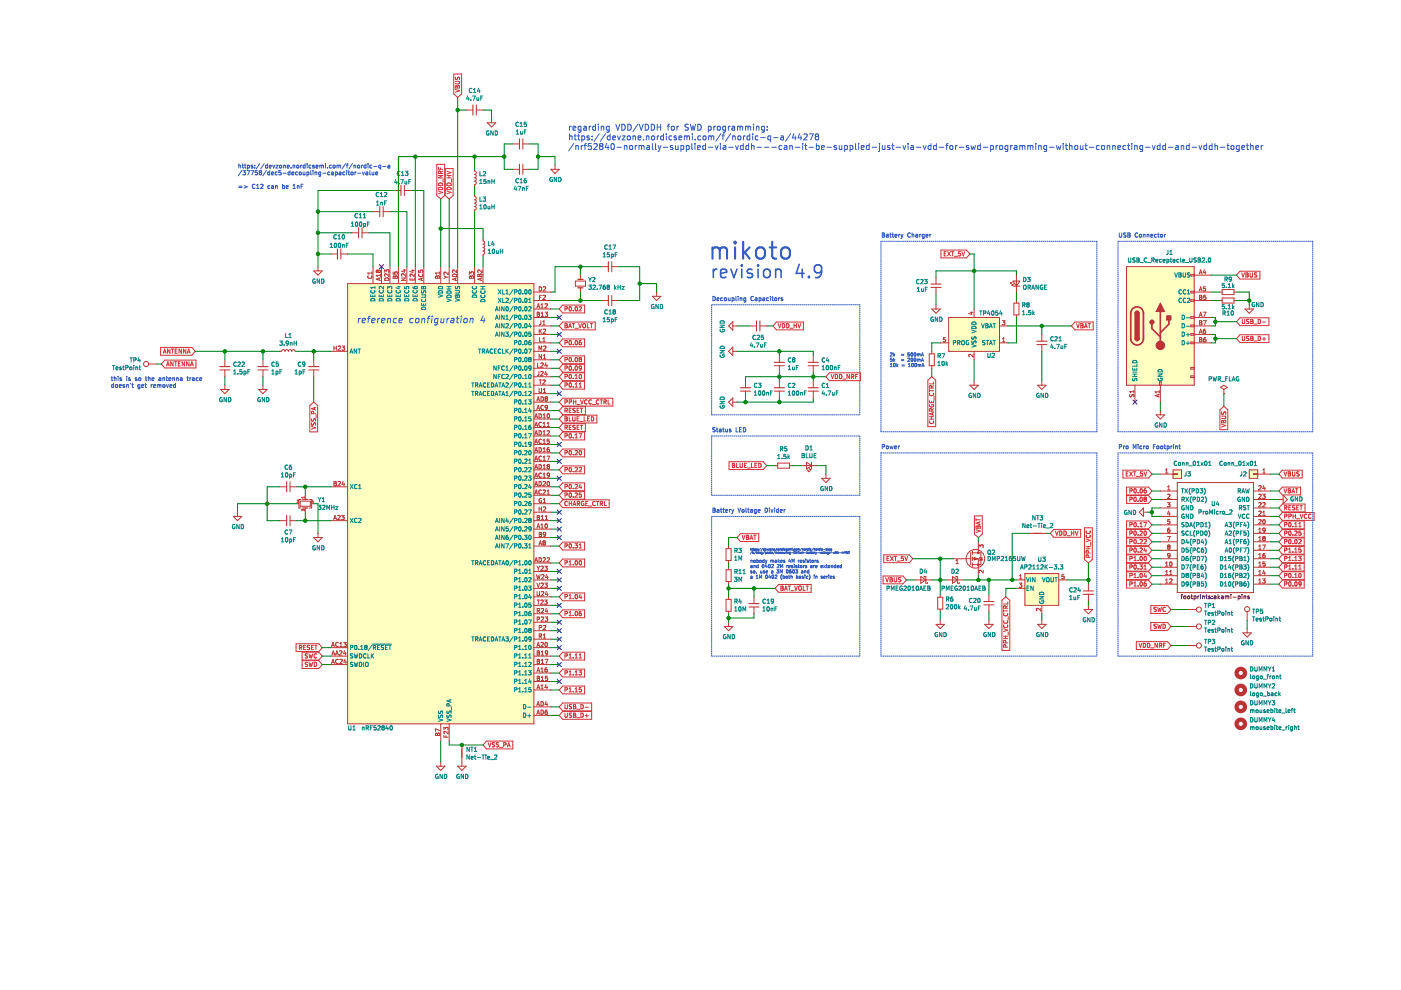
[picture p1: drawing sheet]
<svg xmlns="http://www.w3.org/2000/svg" width="297mm" height="210mm" viewBox="0 0 297 210" stroke-linecap="round" stroke-linejoin="round" font-family="sans-serif">
<path d="M.1 0h297v209.9h-297z" fill-rule="evenodd" fill="#fff" stroke="#fff" stroke-width=".21"/>
<g fill="none" stroke="#bb3335" stroke-width=".9">
<circle cx="263.1" cy="149.9" r=".9"/>
<circle cx="263.1" cy="142.7" r=".9"/>
<circle cx="263.1" cy="146.3" r=".9"/>
<circle cx="263.1" cy="153.5" r=".9"/>
</g>
<g fill="none" stroke="#008484" stroke-width=".21">
<path d="M100 18.8a.4 .4 0 0 0-.5 .4 .4 .4 0 0 0 .5 .3M100.4 19.6h.5M100.4 19l.2-.3v.9M101.5 18.7l-.3 .6h.6M101.7 19v.6M83.9 38.1l-.2 .6h.5M84.1 38.4v.6M84.6 38.9v.1M84.8 36.4a.4 .4 0 0 0-.6 .4 .4 .4 0 0 0 .6 .3M84.9 38.1h.6l-.4 .9M85.1 37.2h.5M85.1 36.6l.3-.3v.9"/>
<path d="M85.9 38.4v.6l.3-.1M85.9 36.3h.6l-.3 .3 .3 .1v.4h-.6M86.2 38.4v.6M86.7 38.5h.3M87.1 38.1h-.4v.9M99.1 20.3l-.2 .7h.6M99.4 20.7v.6M99.8 21.2h.1M100.2 20.4h.6l-.4 .9M101.1 20.7l.1 .5h.3M101.5 20.7v.6M101.7 38.3l.3-.3v.9"/>
<path d="M101.7 38.9h.5M101.8 36.4v.9h.4M101.9 20.8h.3M102.4 20.4h-.5v.9M102.4 36.5l.4-.1 .2 .2-.6 .7h.6M103 38h-.4v.4h.4v.4h-.4M103.5 38.4h.3v.5M103.5 38.3v.6M103.6 27.8a.41 .41 0 0 0-.5 .4 .41 .41 0 0 0 .6 .4v-.3h-.2M104.3 38v.9M104.3 38.4h.5M104.6 27.7v.9l-.6-.9v.9"/>
<path d="M104.8 38v.9M105 27.7a.45 .45 0 0 1 .5 .5 .45 .45 0 0 1-.5 .4zM109.2 39.5l-.2 .6h.6M109.4 39.8v.6M109.4 28.4h.6M109.4 27.8l.3-.3v.9M109.8 39.5h.6l-.4 .9M109.9 26a.4 .4 0 0 0-.5 .4 .4 .4 0 0 0 .5 .3M109.9 38a.4 .4 0 0 0-.5 .3 .4 .4 0 0 0 .5 .4M110.3 38.8h.5M110.3 26.2l.2-.3v.9M110.3 38.1l.2-.2v.9"/>
<path d="M110.3 26.8h.5M110.3 27.8l.1 .6h.3M110.7 27.8v.6M110.8 39.8v.6M110.8 39.9l.3-.1 .1 .6M111.2 28h.3M111.5 37.9l-.3 .2-.1 .5 .2 .2 .3-.1-.1-.4-.2-.1-.2 .2M111.6 25.9h-.4l-.1 .4h.4l.1 .4h-.5M111.6 27.5h-.4v.9M111.6 39.9h.3M112 39.5h-.4v.9M117.1 37.7a.41 .41 0 0 0-.5 .4 .41 .41 0 0 0 .5 .3v-.3h-.1"/>
<path d="M118 37.6v.9l-.5-.9v.9M118.4 37.6a.45 .45 0 0 1 .6 .5 .45 .45 0 0 1-.6 .4zM66.8 59.2a.41 .41 0 0 0-.5 .4 .41 .41 0 0 0 .6 .4v-.3h-.2M67.8 59.2v.9l-.6-.9v.9M68.2 59.2a.45 .45 0 0 1 .5 .4 .45 .45 0 0 1-.5 .5zM70 51.8l.3-.2v.9M70 52.5h.5M70.9 51.6h.2a.44 .44 0 0 1 .3 .4 .44 .44 0 0 1-.4 .4l-.1-.3zM71.3 49.9a.4 .4 0 0 0-.5 .3 .4 .4 0 0 0 .5 .4M71.7 50l.2-.2v.9M71.7 50.7h.5M71.8 51.6h.1a.44 .44 0 0 1 .3 .4 .44 .44 0 0 1-.4 .4l-.1-.3z"/>
<path d="M71.8 51.6h.1M72.6 49.9l.1-.1a.44 .44 0 0 1 .4 .4 .44 .44 0 0 1-.4 .4l-.2-.3zM72.6 51.9h.4v.6M72.6 51.9v.6M73.4 52h.3M73.8 51.6h-.4v.9M74.5 47.3l.2-.2v.9M74.5 48h.5M75.4 47.2l.2-.1a.44 .44 0 0 1 .3 .4 .44 .44 0 0 1-.4 .4l-.2-.3zM75.8 46.1h.1M75.8 45.4a.41 .41 0 0 0-.5 .3 .41 .41 0 0 0 .5 .4M76.2 45.5l.2-.2v.9"/>
<path d="M76.2 46.2h.5M76.3 47.2l.1-.1a.44 .44 0 0 1 .3 .4 .44 .44 0 0 1-.4 .4l-.1-.3zM77 46.2h.5M77 45.5l.3-.2v.9M77.1 47.4h.3l.1 .1-.1 .4h-.3M77.1 47.4v.9M77.9 47.5h.3M78.3 47.1h-.4v.9M79.8 42.8l.3-.2v.9M79.8 43.5h.5M80.3 40.9a.4 .4 0 0 0-.6 .3 .4 .4 0 0 0 .6 .4M80.6 41l.3-.2v.9"/>
<path d="M80.6 41.7h.6M80.7 42.9v.6M80.7 43l.4-.1v.6M81.5 40.9l.3-.1 .2 .2-.5 .7h.5M81.5 43h.3M82 42.6h-.5v.9M101.7 44.3h.5M101.7 43.7l.3-.3v.9M101.8 41.8v.9h.4M102.4 41.8h.6l-.3 .3 .2 .1v.4h-.5M102.7 43.5l.1-.1a.44 .44 0 0 1 .3 .5 .44 .44 0 0 1-.4 .4l-.1-.3zM102.7 43.4v.1"/>
<path d="M103.5 43.7v.6l.3-.1M103.5 53.7h.5M103.5 53.1l.3-.3v.9M103.6 51.2v.9h.4M103.8 43.7v.6M104.3 43.4v.9M104.3 43.8h.5M104.4 51.1l-.2 .7h.6M104.4 52.9l.2-.1a.44 .44 0 0 1 .3 .5 .44 .44 0 0 1-.4 .4l-.1-.3zM104.7 51.5v.6M104.8 43.4v.9M105.3 53.1v.6l.3-.1"/>
<path d="M105.6 53.1v.6M106.1 52.8v.9M106.1 53.2h.5M106.6 52.8v.9M124.8 58.8l.3 .5M125.1 59.3v.4M125.4 58.8l-.3 .5M125.6 58.9l.4-.1 .1 .3-.5 .6h.5M127.9 53.8l.2-.2v.9M127.9 54.5h.5M128.8 52a.4 .4 0 0 0-.6 .4 .4 .4 0 0 0 .6 .4M129.1 52.8h.5"/>
<path d="M129.1 52.2l.3-.3v.9M129.2 53.6h-.4l-.1 .4h.5v.4h-.5M129.6 53.9h.3l.1 .1v.4h-.4M129.6 53.9v.9M129.9 51.9h.6l-.4 .9M130.4 54h.3M130.9 53.6h-.5v.9M194.9 59.3a.4 .4 0 0 0-.6 .4 .4 .4 0 0 0 .6 .4M195.2 59.3h.3l.2 .2-.5 .7h.5M196 59.3h.6l-.3 .3 .2 .1v.4h-.5M217 58.8a.45 .45 0 0 1 .5 .5 .45 .45 0 0 1-.5 .4zM217.8 58.8h.6l-.3 .4h.3v.4h-.6"/>
<path d="M239.2 54.7v.7l.2 .2 .4-.2v-.7M240.7 54.7l-.5 .1a.38 .38 0 0 0 .4 .4v.3h-.5M241 55.1h.3M241.3 55.1l.2-.3-.5-.1v.9l.5-.1v-.3M241.3 55.1l.2 .1M241.5 55.2h.1M241.7 55.7h.7M243.1 54.8a.4 .4 0 0 0-.5 .3 .4 .4 0 0 0 .5 .4M243.3 55.7h.7M244.2 55.2l.4-.1 .1-.3-.5-.1v.9M244.4 55.2l.3 .4M245.1 55.3l.4-.1-.1-.2-.3 .1v.4h.3"/>
<path d="M246.3 55h-.3l-.2 .2 .1 .3h.4M246.6 55.3l.4-.1v-.2l-.4 .1v.4h.4M247.4 55h.3l.1 .2-.1 .3h-.3M247.4 55v.9M247.6 53.1v.7l-.3 .2M248 54h.5M248 53.3l.3-.2v.9M248.1 55h.3M248.2 54.7v.8l.2 .1M248.7 55h.4v.6M249.1 57.8l.2 .9 .3-.9M249.1 55.2l-.4 .2 .1 .2 .3-.1"/>
<path d="M249.9 55h-.2l-.2 .2 .1 .3h.3M249.9 58.3h.3M250.2 58.3l.3 .1-.1 .3M250.2 58.3l.2-.4-.5-.1v.9h.5M250.3 54.7v.8l.1 .1M250.4 58.7h.1M250.7 55.3l.5-.1-.1-.2-.4 .1 .1 .4h.3M250.8 57.8v.8l.2 .1h.3M251.3 58.7h.1M251.3 55.7h.7M251.4 57.8l-.1 .9M252.2 54.7v.7l.2 .2 .3-.2v-.7"/>
<path d="M252.3 57.9h-.5a.38 .38 0 0 0 .4 .5v.3h-.5M253.6 54.7l-.4 .1a.37 .37 0 0 0 .4 .4v.3h-.5M254 55.1h.3M254.3 55.1l.2-.3-.5-.1v.9l.5-.1v-.3M254.3 55.1l.2 .1M254.5 55.2h.1M254.9 54.7h.3l.2 .2-.6 .7h.6M254.9 54.7v.1M255.8 55.5v.1M256.3 54.7h.1a.44 .44 0 0 1 .3 .5 .44 .44 0 0 1-.4 .3l-.1-.3zM259.7 59.2h.4l.1-.4-.5-.1v.9M259.9 59.2l.3 .4"/>
<path d="M261.1 59.1l-.2 .2h-.2l-.1-.5 .3-.1 .2 .2-.1 .5-.3 .2M23.8 77.5h.5M24.1 77.5v.9M24.6 78.1l.4-.1v-.2l-.4 .1v.5h.4M25.7 77.8l-.3 .1 .3 .2v.3h-.3M26 77.8h.4M26.1 77.5v.8l.3 .1M26.7 78l.4-.1v-.3l-.4-.1v.9M27.5 75.9h.6M27.6 77.8h.2l.2 .2-.2 .4-.3-.2zM27.8 75.9v.9M28.4 76.3h.4v-.3l-.4-.1v.9"/>
<path d="M28.4 77.5v.1M28.4 77.8v.6M28.8 77.9l.3-.1 .1 .6M28.8 77.8v.6M29.4 75.8l-.2 .7h.6M29.5 77.8h.3M29.6 77.5v.8l.2 .1M29.6 76.2v.6M49.5 79.3h.6M49.5 78.7l.3-.3v.9M50.1 76.9a.4 .4 0 0 0-.6 .3 .4 .4 0 0 0 .6 .4M50.4 76.9l.4-.1 .2 .2-.6 .7h.6"/>
<path d="M50.4 79.2v.1M51.3 78.4h-.4l-.1 .4h.5v.4h-.5M51.3 76.9l.3-.1 .2 .2-.5 .7h.5M51.7 78.7h.3l.2 .2-.1 .4h-.4M51.7 78.7v.9M52.5 78.8h.3M53 78.4h-.5v.9M57.6 79.3h.5M57.6 78.7l.3-.3v.9M58.2 76.9a.4 .4 0 0 0-.6 .3 .4 .4 0 0 0 .6 .4M58.5 78.7h.4M58.5 78.7v.9"/>
<path d="M58.9 78.7v.1M58.9 78.8v.4l-.4 .1M59 76.8h-.4l-.1 .4 .5-.1v.5h-.5M59.3 72.3h.6l-.3 .4h.2v.4h-.5M59.3 78.8h.3M59.8 78.4h-.5v.9M60.3 73.1v.1M60.6 70.7v.9h.4M61 73.2h-.3M61 73.1v.1M61.2 72.7l-.2 .2-.3-.1v-.4l.3-.1 .2 .2-.2 .6M61.2 70.9l.3-.2v.9"/>
<path d="M61.2 71.6h.6M61.5 72.6v.6M61.5 72.7h.4v.5M62.4 72.3v.9M62.4 72.7h.5M62.5 79.3h.6M62.5 78.7l.3-.3v.9M62.9 72.3v.9M63.4 78.7h.3l.2 .2-.1 .4h-.4M63.4 78.7v.9M63.8 76.9a.41 .41 0 0 0-.6 .3 .41 .41 0 0 0 .5 .4M63.8 77.6h-.1"/>
<path d="M64.3 78.8h.3M64.6 77.1l-.1 .2h-.3v-.4l.3-.1 .1 .1v.5l-.4 .3M64.7 78.4h-.4v.9M74.2 74.9l.3-.9 .3 .9M74.3 74.6h.4M75.6 74v.9l-.5-.9v.9M75.9 74h.5M76.2 74v.9M78.6 62.5v.4h.9v-.4M78.6 63.5a.48 .48 0 0 1 .6-.2 .48 .48 0 0 1 .3 .5h-.9zM78.7 61.6h-.1M79 62.6v.3"/>
<path d="M79.4 61.6a.41 .41 0 0 1-.4 .5 .41 .41 0 0 1-.4-.5M79.5 60.7v.5M79.5 61h-.9l.2 .2M80.4 62.5v.4h.9v-.4M80.4 63.5a.48 .48 0 0 1 .6-.2 .48 .48 0 0 1 .3 .5h-.9zM80.5 61.6a.4 .4 0 0 0 .3 .5 .4 .4 0 0 0 .4-.5M80.8 62.6v.3M81.3 60.7v.6l-.7-.6-.2 .2 .1 .3M82.2 62.5v.4h.9v-.4M82.2 61.3v-.6l.3 .3 .1-.2h.4v.5M82.3 61.6a.4 .4 0 0 0 .3 .5 .4 .4 0 0 0 .4-.5M82.3 63.4a.47 .47 0 0 1 .5-.1 .47 .47 0 0 1 .3 .5h-.9z"/>
<path d="M82.6 62.6v.3M84 62.5v.4h.9v-.4M84 63.5a.48 .48 0 0 1 .6-.2 .48 .48 0 0 1 .3 .5h-.9zM84.1 61.6a.41 .41 0 0 0 .3 .5 .41 .41 0 0 0 .4-.5M84.3 60.8h.6M84.4 62.6v.3M84.6 60.7v.5l-.7-.2M84.8 61.6h.1M85.8 60.8v.4h.4v-.4h.4v.4M85.8 62.5v.4h.9v-.4M85.8 63.5a.48 .48 0 0 1 .6-.2 .48 .48 0 0 1 .3 .5h-.9zM85.9 61.6a.41 .41 0 0 0 .3 .5 .41 .41 0 0 0 .4-.5"/>
<path d="M86.2 62.6v.3M86.6 61.6h.1M87.6 60.8l.2 .4h.5l.2-.1-.1-.3h-.4l-.1 .3 .2 .1M87.6 62.5v.4h.9v-.4M87.6 63.5a.48 .48 0 0 1 .6-.2 .48 .48 0 0 1 .3 .5h-.9zM87.7 61.6a.4 .4 0 0 0 .3 .5 .4 .4 0 0 0 .4-.5M88 62.6v.3M89.4 64.3v.4h.9v-.4M89.4 62.5h.7l.2 .2-.2 .3h-.7M89.4 61.6v.5a.38 .38 0 0 0 .5-.4h.3v.4M89.4 63.4a.4 .4 0 0 0 .4 .6 .4 .4 0 0 0 .4-.6M89.4 60.8l.4 .1 .2-.2 .2 .1 .1 .4h-.9z"/>
<path d="M89.5 65.2a.47 .47 0 0 1 .5-.1 .47 .47 0 0 1 .3 .5h-.9zM89.8 60.9v.3M89.8 64.4v.3M93 62.4l.8 .3-.8 .3M93.1 61.7a.47 .47 0 0 1 .5-.1 .47 .47 0 0 1 .2 .5h-.8zM93.1 60.8a.47 .47 0 0 1 .5-.1 .47 .47 0 0 1 .2 .5h-.8zM94.7 61.3h.9M94.7 60.8h.9M94.7 63.4l.9 .3-.9 .3M94.8 61.8a.48 .48 0 0 1 .5-.1 .48 .48 0 0 1 .3 .5h-.9zM94.8 62.7a.48 .48 0 0 1 .5-.1 .48 .48 0 0 1 .3 .5h-.9zM95.2 60.8v.5"/>
<path d="M96.5 61.6h.8l.1 .2-.1 .3h-.8M96.5 63.3l.9 .3-.9 .3M96.6 60.7v.5a.38 .38 0 0 0 .5-.4h.3v.4M96.6 62.6l.4 .1 .1-.2 .3 .1v.4h-.9zM97 62.7v.3M100.2 61.6a.4 .4 0 0 0 .4 .6 .4 .4 0 0 0 .3-.6M100.2 60.7a.4 .4 0 0 0 .4 .6 .4 .4 0 0 0 .3-.6M100.3 62.6a.47 .47 0 0 1 .5-.1 .47 .47 0 0 1 .2 .5h-.9zM101.5 74h.5M101.7 74v.9M101.9 61.3h.9M101.9 60.8h.9"/>
<path d="M102 63.6a.48 .48 0 0 1 .5-.1 .48 .48 0 0 1 .3 .5h-.9zM102 61.7a.4 .4 0 0 0 .4 .5 .4 .4 0 0 0 .3-.5M102 62.6a.4 .4 0 0 0 .4 .5 .4 .4 0 0 0 .3-.5M102.3 74.5l.4-.1v-.3l-.4-.1v.9M102.4 60.8v.5M102.5 74.5l.3 .4M103 74.9l.3-.9 .3 .9M103.1 74.6h.4M104.4 74.1a.4 .4 0 0 0-.5 .3 .4 .4 0 0 0 .5 .4M104.8 74.4h.3M105 65.9l.3-.9 .3 .9M105 67.7l.3-.9 .3 .9"/>
<path d="M105 69.5l.3-.9 .3 .9M105 71.3l.3-.9 .3 .9M105.1 65.7h.5M105.1 67.5h.5M105.1 69.3h.5M105.1 71.1h.5M105.2 77.6v.9l-.5-.9v.9M105.2 79.4v.9l-.5-.9v.9M105.3 74h-.5v.9h.5M105.6 79.8h.3M105.6 61.4l.6 .9M105.6 63.2l.6 .9"/>
<path d="M105.6 78h.3M105.9 65v.9M105.9 66.8v.9M105.9 68.6v.9M105.9 70.4v.9M106.1 77.6h-.5v.9M106.1 79.4h-.5v.9M106.2 74.1a.4 .4 0 0 0-.6 .3 .4 .4 0 0 0 .6 .4M106.2 61.4l-.6 .9M106.2 63.2l-.6 .9M106.5 74v.9h.5M106.6 61.4v.9h.4"/>
<path d="M106.6 63.2v.9h.4M106.9 65v.9l-.5-.9v.9M106.9 66.8v.9l-.5-.9v.9M106.9 68.6v.9l-.5-.9v.9M106.9 70.4v.9l-.5-.9v.9M106.9 79.5a.4 .4 0 0 0-.5 .3 .4 .4 0 0 0 .5 .4M106.9 77.7a.4 .4 0 0 0-.5 .3 .4 .4 0 0 0 .5 .4M107.2 70.4h.6l-.3 .4h.2v.4h-.5M107.3 68.7l.3-.1 .2 .3-.6 .6h.6M107.3 63.3l.3-.1 .2 .3-.6 .6h.6M107.3 62.3h.5M107.3 67.7h.5"/>
<path d="M107.3 74v.9M107.3 61.7l.2-.3v.9M107.3 67.1l.2-.3v.9M107.3 77.8l.2-.2v.9M107.3 78.5h.5M107.3 79.4h.3l.2 .2-.6 .7h.6M107.3 79.4v.1M107.3 65.1l.2-.1a.44 .44 0 0 1 .3 .5 .44 .44 0 0 1-.4 .4l-.1-.3zM107.4 74.4l.4 .5M107.8 74l-.5 .5M108.8 65l-.8 1.1M108.8 66.8l-.8 1.1"/>
<path d="M108.8 61.4l-.8 1.1M108.8 63.2l-.8 1.1M108.8 68.6l-.8 1.1M108.8 79.3l-.8 1.2M108.8 70.4l-.8 1.1M108.8 77.5l-.8 1.2M108.8 74l-.8 1.1M109.1 69.1l.4-.1 .1-.3-.5-.1v.9M109.1 65.5h.4l.1-.4-.5-.1v.9M109.1 79.9l.4-.1 .1-.3-.5-.1v.9M109.1 67.3l.4-.1 .1-.3-.5-.1v.9M109.1 61.9h.4l.1-.4-.5-.1v.9"/>
<path d="M109.1 70.9l.4-.1 .1-.3-.5-.1v.9M109.1 63.7h.4l.1-.4-.5-.1v.9M109.1 72.7l.4-.1 .1-.3-.5-.1v.9M109.1 78.1l.4-.1 .1-.3-.5-.1v.9M109.1 74.5l.4-.1 .1-.3-.5-.1v.9M109.1 76.3l.4-.1 .1-.3-.5-.1v.9M110 72.3l.2-.1a.44 .44 0 0 1 .3 .5 .44 .44 0 0 1-.4 .4l-.1-.3zM110 68.7l.2-.1a.44 .44 0 0 1 .3 .5 .44 .44 0 0 1-.4 .4l-.1-.3zM110 66.9l.2-.1a.44 .44 0 0 1 .3 .5 .44 .44 0 0 1-.4 .4l-.1-.3zM110 65.1l.2-.1a.44 .44 0 0 1 .3 .5 .44 .44 0 0 1-.4 .4l-.1-.3zM110 61.5l.2-.1a.44 .44 0 0 1 .3 .5 .44 .44 0 0 1-.4 .4l-.1-.3zM110 70.5l.2-.1a.44 .44 0 0 1 .3 .5 .44 .44 0 0 1-.4 .4l-.1-.3z"/>
<path d="M110 79.5l.2-.1a.44 .44 0 0 1 .3 .4 .44 .44 0 0 1-.4 .4l-.1-.3zM110 63.3l.2-.1a.44 .44 0 0 1 .3 .5 .44 .44 0 0 1-.4 .4l-.1-.3zM110 75.9l.2-.1a.44 .44 0 0 1 .3 .5 .44 .44 0 0 1-.4 .4l-.1-.3zM110 74.1l.2-.1a.44 .44 0 0 1 .3 .5 .44 .44 0 0 1-.4 .4l-.1-.3zM110 77.7l.2-.1a.44 .44 0 0 1 .3 .5 .44 .44 0 0 1-.4 .3l-.1-.3zM110.8 69.5h.1M110.8 71.3h.1M110.9 62.2v.1M110.9 64v.1M110.9 65.8v.1M110.9 67.6v.1M110.9 69.5h.1"/>
<path d="M110.9 71.3h.1M110.9 73h.1M110.9 74.8v.1M110.9 76.6v.1M110.9 78.4v.1M110.9 73l-.1 .1M111.2 79.6l.3-.2v.9M111.3 75.9l.2-.1a.44 .44 0 0 1 .3 .5 .44 .44 0 0 1-.4 .4l-.2-.3zM111.3 74.1l.2-.1a.44 .44 0 0 1 .3 .5 .44 .44 0 0 1-.4 .4l-.2-.3zM111.3 65.1l.2-.1a.44 .44 0 0 1 .3 .5 .44 .44 0 0 1-.4 .4l-.2-.3zM111.3 63.3l.2-.1a.44 .44 0 0 1 .3 .5 .44 .44 0 0 1-.4 .4l-.2-.3zM111.3 68.7l.2-.1a.44 .44 0 0 1 .3 .5 .44 .44 0 0 1-.4 .4l-.2-.3z"/>
<path d="M111.3 70.5l.2-.1a.44 .44 0 0 1 .3 .5 .44 .44 0 0 1-.4 .4l-.2-.3zM111.3 66.9l.2-.1a.44 .44 0 0 1 .3 .5 .44 .44 0 0 1-.4 .4l-.2-.3zM111.4 61.5l.1-.1a.44 .44 0 0 1 .3 .5 .44 .44 0 0 1-.4 .4l-.2-.3zM111.4 72.2h.1a.44 .44 0 0 1 .3 .5 .44 .44 0 0 1-.4 .4l-.2-.3zM111.4 77.6h.1a.44 .44 0 0 1 .3 .5 .44 .44 0 0 1-.4 .3l-.2-.3zM112 66.8h.6l-.3 .4h.3v.4h-.6M112 74h.6l-.3 .9M112.1 65.1l.3-.1 .2 .3-.6 .6h.6M112.1 64.1h.5M112.1 63.5l.2-.3v.9M112.1 76.1v-.2l.3-.1 .2 .2-.2 .2M112.1 77.7l.1 .4h.2l.2-.1"/>
<path d="M112.1 73l.1 .1M112.1 76.1h.1M112.1 72.6v.1M112.2 77.6h.2l.2 .2v.5l-.4 .2M112.2 72.6l.2-.1 .2 .2-.1 .4h-.3M112.2 79.5l.1-.1a.44 .44 0 0 1 .3 .4 .44 .44 0 0 1-.4 .4l-.1-.3zM112.2 61.5l.1-.1a.44 .44 0 0 1 .3 .5 .44 .44 0 0 1-.4 .4l-.1-.3zM112.2 76.1l.1 .1M112.2 72.6h-.1M112.2 77.6l-.1 .1M112.3 76.2l-.2 .2 .2 .3 .3-.2-.2-.3M112.3 76.2h.1"/>
<path d="M112.3 68.6l-.2 .6h.5M112.5 72.2l-.4 .2v.6M112.5 68.9v.6M112.6 70.4h-.5v.4h.4l.1 .4h-.5M124.8 60.4h.6l-.3 .4 .2 .1v.4h-.5M125.7 60.5l.4-.1 .1 .3-.5 .6h.5M126.6 61.3h.1M127 60.4h.6l-.4 .9M127.9 67.6l.2-.3v.9M127.9 68.2h.5M128.3 60.4l-.4 .3v.5l.1 .1h.3v-.5h-.3l-.1 .2M128.7 60.7l.2 .1"/>
<path d="M128.7 60.6l.2-.2 .3 .2M128.7 60.6v.1M128.8 65.8a.41 .41 0 0 0-.6 .3 .41 .41 0 0 0 .5 .4M128.8 66.5h-.1M128.9 60.8l-.2 .2 .2 .3 .3-.1-.1-.4M128.9 60.8h.2M129.1 65.9l.3-.2v.9M129.1 66.6h.5M129.2 67.3h-.4l-.1 .5 .5-.1v.4h-.5M129.2 60.7l-.1 .1M129.2 60.6v.1M129.6 67.7l.3-.1 .1 .2v.4h-.4"/>
<path d="M129.6 67.6v.9M130 65.9l.1 .2M130 65.9l.1-.2 .4 .2M130 65.9h.1M130.1 66.1l-.1 .1 .1 .4 .4-.2-.2-.3M130.1 66.1h.2M130.3 60.4v.9M130.4 61l.2 .3M130.4 67.8h.3M130.5 65.9l-.2 .2M130.5 65.9h.1M130.6 60.7l-.3 .4"/>
<path d="M130.9 67.3h-.5v.9M131 60.9h.5M131 60.4v.9M131.5 60.4v.9M131.9 60.7h.4l-.4 .6h.4M138.6 64.6a.41 .41 0 0 0-.5 .4 .41 .41 0 0 0 .6 .4v-.3h-.2M139.6 64.5v.9l-.6-.9v.9M140 64.5a.45 .45 0 0 1 .5 .5 .45 .45 0 0 1-.5 .4zM152.7 68.9h.9l-.9 .6h.9M152.7 74.3h.9l-.9 .5h.9M152.7 69.9a.42 .42 0 0 0 .4 .5 .42 .42 0 0 0 .4-.5M152.7 75.3a.41 .41 0 0 0 .4 .5 .41 .41 0 0 0 .4-.6h-.3v.2"/>
<path d="M152.7 73.6a.48 .48 0 0 1 .6-.2 .48 .48 0 0 1 .3 .5h-.9zM152.7 68.2a.48 .48 0 0 1 .6-.2 .48 .48 0 0 1 .3 .5h-.9zM153.5 69.8h-.3v.2M153.5 69.8v.1M159.3 72.7l-.2 .6h.5M159.5 73v.6M160 73.5v.1M160.2 71.2a.4 .4 0 0 0-.6 .3 .4 .4 0 0 0 .6 .4M160.3 72.7h.6l-.4 .9M160.5 71.2l.4-.1 .1 .2-.5 .7h.5M161.2 73l.1 .6 .3-.1M161.6 73v.6"/>
<path d="M161.8 71.1h-.4v.4h.4v.4h-.4M162.1 73.1h.3M162.5 72.7h-.4v.9M167.1 78.4h.5M167.1 77.8l.3-.3v.9M167.7 76a.41 .41 0 0 0-.6 .3 .41 .41 0 0 0 .5 .4M167.7 76.7h-.1M168 76l.2-.1 .3 .1M168 77.8l.1 .6 .3-.1M168 76.1l.2 .2M168 76v.1M168.2 76.3l-.2 .1 .2 .4 .3-.2-.1-.3"/>
<path d="M168.2 76.3h.2M168.4 77.8v.6M168.5 76.1l-.1 .2M168.5 76v.1M168.8 77.9h.3M169.3 77.5h-.5v.9M174.3 78.4h.5M174.3 77.8l.3-.3v.9M174.9 76a.4 .4 0 0 0-.6 .3 .4 .4 0 0 0 .6 .4M175.2 77.6l.2-.1a.44 .44 0 0 1 .3 .5 .44 .44 0 0 1-.4 .4l-.1-.3zM175.4 75.8l-.2 .7h.6M175.6 76.2v.6"/>
<path d="M176.1 77.6l.1-.1a.44 .44 0 0 1 .3 .5 .44 .44 0 0 1-.4 .4l-.1-.3zM176.9 77.8v.6M177 77.8h.3v.6M177 77.8l-.1 .1M177.7 77.9h.3M178.1 77.5h-.4v.9M194.5 61.2l.2-.3v.9M194.5 61.8h.5M195.4 61.2v.6l.4-.1M195.8 61.2v.6M196.2 61.3h.3M196.6 60.9h-.4v.9"/>
<path d="M197.9 67.3a.41 .41 0 0 0-.6 .4 .41 .41 0 0 0 .6 .3v-.3h-.2M198.8 67.2v.9l-.5-.9v.9M198.8 77.5h.6M198.8 76.9l.3-.3v.9M198.9 75.4h.4l.1-.3-.5-.1v.9M199.1 75.4l.3 .5M199.2 67.2a.45 .45 0 0 1 .5 .5 .45 .45 0 0 1-.5 .4zM199.7 75h.6l-.4 .9M199.8 76.7l.1-.1a.44 .44 0 0 1 .3 .5 .44 .44 0 0 1-.4 .4l-.1-.3zM200.6 76.6v.9M200.7 77.2l.2 .3M200.9 76.9l-.3 .3"/>
<path d="M202.1 72.7l.5-.1v-.3l-.5-.1v.9M203 72.7l.5-.1v-.3l-.5-.1v.9M203.2 72.7l.3 .4M203.9 72.3l.2-.1 .3 .1v.8l-.5-.1zM205.3 72.2a.41 .41 0 0 0-.5 .5 .41 .41 0 0 0 .6 .3v-.3h-.2M206 73l.9 .3-.9 .3M206 70l.9 .3-.9 .3M206.1 72.3v.4a.38 .38 0 0 0 .5-.4l.3 .1v.4M206.1 71.4v.5a.38 .38 0 0 0 .5-.4h.3v.4M206.2 69.2a.47 .47 0 0 1 .5 0 .47 .47 0 0 1 .2 .5h-.9zM206.2 68.3a.47 .47 0 0 1 .5 0 .47 .47 0 0 1 .2 .5h-.9zM207.7 65.9h.5"/>
<path d="M208 65.9v.9M208.1 68.6l.3 .9 .3-.9M208.5 66.4h.4l.1-.4-.5-.1v.9M208.8 72.2l-.4 .1a.38 .38 0 0 0 .4 .5l-.1 .3h-.4M209 68.6l.5 .2-.2 .2 .2 .3-.2 .2h-.3zM209 69h.3M209.1 72.2h.5M209.3 72.2v.9M209.4 74.9v.7l.2 .2 .3-.2v-.7M209.6 65.9l-.2 .6h.5M209.8 73.1l.3-.9 .3 .9M209.8 69.5l.3-.9 .3 .9"/>
<path d="M209.8 66.2v.6M209.9 69.3h.4M209.9 72.8h.4M210.3 66l.1-.1a.44 .44 0 0 1 .4 .5 .44 .44 0 0 1-.4 .4l-.2-.3zM210.3 75l.4-.1 .1 .3-.5 .6h.5M210.5 72.2h.6M210.5 68.6h.6M210.8 68.6v.9M210.8 72.2v.9M211.6 65.9h-.5v.5l.4-.1 .1 .4h-.5M212.1 65.9l-.2 .6h.6M212.4 66.2v.6"/>
<path d="M216.8 66.1l.2-.3v.9M216.8 66.7h.5M216.8 64.7l.5-.1v-.3l-.5-.1v.9M217 60.6l.2-.2 .3 .2v.7l-.5-.1zM217 64.7l.3 .4M217.7 66.6v.1M217.9 64.6h.1M217.9 64.6l-.2-.2 .2-.2 .3 .2-.2 .2M217.9 64.6l-.2 .2 .2 .3 .3-.2-.2-.3M218 60.9h.4v-.4l-.4-.1v.9M218.2 60.9l.3 .4M218.5 65.8h-.4v.5l.4-.1v.4h-.4"/>
<path d="M218.7 61.3l.3-.9 .3 .9M218.8 61.1h.5M219 65.8v.9M219.1 66.4l.2 .3M219.3 66.1l-.3 .4M220.1 60.4v.9l-.5-.9v.9M221 60.5a.41 .41 0 0 0-.5 .4 .41 .41 0 0 0 .6 .4v-.3h-.2M221.5 60.9h.3M221.9 60.4h-.4v.9h.4M223 73l-.2 .6h.5M223.2 73.3v.6M223.3 71.5a.4 .4 0 0 0-.5 .3 .4 .4 0 0 0 .5 .4"/>
<path d="M223.7 71.5l.3-.1 .2 .2-.6 .7h.6M223.7 73.8v.1M224 73h.6l-.4 .9M224.5 72.3h.5M224.5 71.6l.3-.2v.9M224.9 73.3l.1 .6 .3-.1M225.3 73.3v.6M225.8 73.4h.3M226.2 73h-.4v.9M240.1 79.3h.9M240.1 78.9h.9M240.1 78v.5h.9v-.5"/>
<path d="M240.1 79.8h.9M240.3 76.5a.47 .47 0 0 1 .5-.1 .47 .47 0 0 1 .2 .5h-.9zM240.6 78.2v.3M240.6 79.3v.5M241 77.2v.5h-.9M245.5 79.3h.9l-.9 .5h.9M245.7 78.4a.47 .47 0 0 1 .5 0 .47 .47 0 0 1 .2 .4h-.9zM250.5 63.3a.4 .4 0 0 0-.6 .4 .4 .4 0 0 0 .6 .3M250.5 61.5a.4 .4 0 0 0-.6 .4 .4 .4 0 0 0 .6 .3M250.6 66.8a.45 .45 0 0 1 .5 .5 .45 .45 0 0 1-.5 .4zM250.6 68.6a.45 .45 0 0 1 .5 .5 .45 .45 0 0 1-.5 .4zM250.6 70.4a.45 .45 0 0 1 .5 .5 .45 .45 0 0 1-.5 .4z"/>
<path d="M250.6 72.2a.45 .45 0 0 1 .5 .5 .45 .45 0 0 1-.5 .4zM251.4 63.3a.4 .4 0 0 0-.6 .4 .4 .4 0 0 0 .6 .3M251.4 61.5a.4 .4 0 0 0-.6 .4 .4 .4 0 0 0 .6 .3M251.5 71h.7M251.5 67.4h.7M251.5 72.8h.7M251.5 69.2h.7M251.7 63.3l.4-.1 .2 .3-.6 .6h.6M251.7 62.3h.6M251.7 61.7l.3-.3v.9M251.9 70.6v.7M251.9 72.4v.7"/>
<path d="M256.8 79.9h-.4v.9M256.8 79.9v.1M256.8 80v.3h-.4M257.2 79.9l.2 .9 .2-.7 .1 .7 .2-.9M259.1 65.4h.1M259.2 65h-.1M259.2 65h.3M259.2 65.4h.3M259.3 66.4h.4l.1-.4-.5-.1v.9M259.5 66.4l.3 .4M259.5 65h.1M259.6 64.6h-.4l-.1 .4"/>
<path d="M259.6 65v.4M259.6 60.1h-.4l-.1 .4h.4l.1 .4h-.5M259.6 65.4h-.1M260 65.4h.1M260 60.9v.1M260.1 66.8h.6M260.1 66.2l.3-.3v.9M260.3 79.9h-.4v.9M260.4 65.5h.5M260.4 60.3l.3-.2v.9M260.4 64.8l.3-.2v.9M260.4 61h.5"/>
<path d="M260.6 79.9v.9h.5M261.1 66l.1-.1a.44 .44 0 0 1 .3 .5 .44 .44 0 0 1-.4 .4l-.1-.3zM261.1 66h.1M261.3 60.1v.9M261.3 64.6v.9M261.4 65.1l.2 .4M261.4 60.6l.2 .4M261.6 64.9l-.3 .3M261.6 60.4l-.3 .3M262.6 79.9a.41 .41 0 0 0-.5 .4 .41 .41 0 0 0 .5 .4v-.3h-.1M266 64.2a.41 .41 0 0 0-.5 .4 .41 .41 0 0 0 .5 .3v-.3h-.2M266.9 64.1v.9l-.5-.9v.9"/>
<path d="M267.3 64.1a.45 .45 0 0 1 .6 .5 .45 .45 0 0 1-.6 .4zM47.1 84.3a.41 .41 0 0 0-.5 .4 .41 .41 0 0 0 .5 .4v-.3h-.2M48 84.3v.9l-.5-.9v.9M48.4 84.3a.45 .45 0 0 1 .6 .4 .45 .45 0 0 1-.6 .5zM55.2 84.3a.41 .41 0 0 0-.6 .4 .41 .41 0 0 0 .6 .4v-.3h-.2M56.1 84.3v.9l-.5-.9v.9M56.5 84.3a.45 .45 0 0 1 .5 .4 .45 .45 0 0 1-.5 .5zM61 98.7a.4 .4 0 0 0-.6 .4 .4 .4 0 0 0 .6 .3M61.8 98.6l-.4 .2-.1 .5 .2 .2 .3-.1v-.4h-.3l-.2 .1M100 81.2h.5M100 83h.5M100.3 81.2v.9"/>
<path d="M100.3 83v.9M100.8 81.7l.4-.1 .1-.3-.5-.1v.9M100.8 83.4h.4l.1-.3-.5-.1v.9M101 81.7l.3 .4M101 83.4l.3 .5M101.6 82.1l.3-.9 .3 .9M101.6 83.9l.3-.9 .3 .9M101.7 81.8h.4M101.7 83.6h.4M103 83.1a.4 .4 0 0 0-.6 .3 .4 .4 0 0 0 .6 .4M103 81.3a.4 .4 0 0 0-.6 .3 .4 .4 0 0 0 .6 .4M103.4 81.6h.3"/>
<path d="M103.4 83.4h.3M103.8 81.2h-.4v.9h.4M103.8 83h-.4v.9h.4M104.2 81.2a.45 .45 0 0 1 .5 .4 .45 .45 0 0 1-.5 .5zM104.2 83a.45 .45 0 0 1 .5 .4 .45 .45 0 0 1-.5 .5zM105 82.1l.3-.9 .3 .9M105 83.9l.3-.9 .3 .9M105 81.8h.5M105 83.6h.5M105.7 81.2h.5M105.7 83h.5M106 81.2v.9"/>
<path d="M106 83v.9M106.4 83.9l.3-.9 .3 .9M106.4 82.1l.3-.9 .3 .9M106.5 81.8h.4M106.5 83.6h.4M107.3 81.3l.3-.1 .2 .2-.6 .7h.6M107.3 83.2l.2-.2v.9M107.3 83.9h.5M108.8 81.1l-.8 1.2M108.8 82.9l-.8 1.2M109.1 83.4h.4l.1-.3-.5-.1v.9M109.1 90.6h.4l.1-.4h-.5v.9"/>
<path d="M109.1 81.7l.4-.1 .1-.3-.5-.1v.9M109.1 85.2h.4l.1-.3-.5-.1v.9M109.1 87h.4l.1-.3-.5-.1v.9M109.1 88.8h.4l.1-.4h-.5v.9M109.1 92.4h.4l.1-.4h-.5v.8M109.1 94.2h.4l.1-.4-.5-.1v.9M109.1 96h.4l.1-.4-.5-.1v.9M109.1 97.8h.4l.1-.4-.5-.1v.9M109.1 99.6h.4l.1-.4-.5-.1v.9M110 86.7l.2-.1a.44 .44 0 0 1 .3 .4 .44 .44 0 0 1-.4 .4l-.1-.3zM110 90.2h.2a.44 .44 0 0 1 .3 .4 .44 .44 0 0 1-.4 .4l-.1-.3zM110 81.3l.2-.1a.44 .44 0 0 1 .3 .4 .44 .44 0 0 1-.4 .4l-.1-.3z"/>
<path d="M110 83.1l.2-.1a.44 .44 0 0 1 .3 .4 .44 .44 0 0 1-.4 .4l-.1-.3zM110 84.9l.2-.1a.44 .44 0 0 1 .3 .4 .44 .44 0 0 1-.4 .4l-.1-.3zM110 88.4h.2a.44 .44 0 0 1 .3 .4 .44 .44 0 0 1-.4 .4l-.1-.3zM110 92h.2a.44 .44 0 0 1 .3 .4 .44 .44 0 0 1-.4 .4l-.1-.3zM110 93.8l.2-.1a.44 .44 0 0 1 .3 .5 .44 .44 0 0 1-.4 .4l-.1-.3zM110 95.6l.2-.1a.44 .44 0 0 1 .3 .5 .44 .44 0 0 1-.4 .4l-.1-.3zM110 97.4l.2-.1a.44 .44 0 0 1 .3 .5 .44 .44 0 0 1-.4 .4l-.1-.3zM110 99.2l.2-.1a.44 .44 0 0 1 .3 .5 .44 .44 0 0 1-.4 .4l-.1-.3zM110.8 96.4h.1M110.8 83.8l.1 .1M110.9 80.2v.1M110.9 82v.1"/>
<path d="M110.9 83.9h.1M110.9 85.6h.1M110.9 87.4v.1M110.9 89.2v.1M110.9 91v.1M110.9 92.8h.1M110.9 94.6h.1M110.9 96.4h.1M110.9 98.1h.1M110.9 99.9h.1M110.9 98.1l-.1 .1M110.9 99.9l-.1 .1"/>
<path d="M110.9 85.6h-.1M111.2 80.3h.6M111.2 95.6l.4-.1 .2 .3-.6 .6h.6M111.2 97.4l.4-.1 .2 .3-.6 .6h.6M111.2 99.2l.4-.1 .2 .3-.6 .6h.6M111.2 81.4l.3-.2v.9M111.2 83.2l.3-.2v.9M111.2 85l.3-.2v.9M111.2 86.8l.3-.2v.9M111.2 88.6l.3-.2v.9M111.2 90.4l.3-.2v.9M111.2 92.2l.3-.2v.8"/>
<path d="M111.2 94l.3-.3v.9M111.2 91.1h.6M111.2 94.6h.6M111.2 87.5h.6M111.2 89.3h.6M111.2 92.8h.6M111.2 85.7h.6M111.2 82.1h.6M111.2 83.9h.6M112 84.8h.6l-.3 .3 .3 .1v.4h-.6M112 92h.6l-.3 .8M112.1 83.1l.3-.1 .2 .2-.6 .7h.6"/>
<path d="M112.1 99.2l.3-.1 .2 .3-.6 .6h.6M112.1 81.4l.2-.2v.9M112.1 97.6l.2-.3v.9M112.1 98.2h.5M112.1 82.1h.5M112.2 95.6l.1-.1a.44 .44 0 0 1 .3 .5 .44 .44 0 0 1-.4 .4l-.1-.3zM112.3 86.5l-.2 .7h.5M112.5 90.2l-.4 .2v.5l.2 .2 .3-.1-.1-.5h-.2l-.2 .2M112.5 86.9v.6M112.6 88.4h-.5v.4l.4-.1 .1 .5h-.5M112.6 94.1l-.2 .2h-.2l-.1-.5 .3-.1 .2 .2v.5l-.4 .2M152.7 85.1h.9l-.9 .5h.9"/>
<path d="M152.7 86a.41 .41 0 0 0 .4 .6 .41 .41 0 0 0 .4-.6h-.3v.2M152.7 84.3a.48 .48 0 0 1 .6-.1 .48 .48 0 0 1 .3 .5h-.9zM159.9 83.1l.3-.2v.9M159.9 83.8h.6M160.5 81.3a.4 .4 0 0 0-.6 .4 .4 .4 0 0 0 .6 .4M160.8 81.3h.6l-.3 .3 .2 .1v.4h-.5M160.9 83l.1-.1a.44 .44 0 0 1 .3 .4 .44 .44 0 0 1-.4 .4l-.1-.3zM161.7 83l.2-.1a.44 .44 0 0 1 .3 .4 .44 .44 0 0 1-.4 .4l-.1-.3zM162.5 83.3l.4-.1v.6M162.5 83.2v.6M163.4 83.3h.3M163.8 82.9h-.4v.9"/>
<path d="M164.9 96.6l.2-.3v.9M164.9 97.2h.5M165.5 95.2l.4-.1v-.3l-.4-.1v.9M165.7 95.2l.3 .4M165.8 97.2h.1M166.6 96.3h-.4v.5l.4-.1v.5h-.4M166.8 94.7h-.4l-.1 .4h.5v.4h-.5M167.1 96.3v.9M167.1 83.1l.3-.2v.9M167.1 83.8h.5M167.1 96.9l.3 .3M167.4 96.6l-.3 .4"/>
<path d="M167.7 81.3a.4 .4 0 0 0-.6 .4 .4 .4 0 0 0 .6 .4M168 81.3h.4l.1 .2-.5 .6h.5M168.1 83l.1-.1a.44 .44 0 0 1 .3 .4 .44 .44 0 0 1-.4 .4l-.1-.3zM168.9 83l.1-.1a.44 .44 0 0 1 .4 .4 .44 .44 0 0 1-.4 .4l-.2-.3zM169.7 83.3l.4-.1v.6M169.7 83.2v.6M170.1 96.2l.4 .1-.1 .3 .2 .3-.2 .1h-.3zM170.1 96.6h.3M170.5 83.3h.3M170.9 94.5a.45 .45 0 0 1 .5 .5 .45 .45 0 0 1-.5 .4zM170.9 96.2v.8h.5M171 82.9h-.5v.9"/>
<path d="M171.7 96.2v.7l.1 .1 .4-.1v-.7M171.7 94.8l.3-.3v.9M171.7 95.4h.5M172.6 96.6h.3M173 96.2h-.4v.8h.4M174.5 82.8l-.2 .7h.6M174.7 83.2v.6M174.9 81.3a.4 .4 0 0 0-.6 .4 .4 .4 0 0 0 .6 .4M175.2 82.1h.5M175.2 83.7v.1M175.2 81.5l.3-.2v.8M175.5 82.9h.6l-.3 .9"/>
<path d="M176.5 83.2v.5h.4M176.9 83.2v.6M177.3 83.3h.3M177.7 82.9h-.4v.9M205.9 83.4a.41 .41 0 0 0-.5 .4 .41 .41 0 0 0 .6 .4v-.3h-.2M206.9 83.4v.9l-.5-.9v.9M207.3 83.4a.45 .45 0 0 1 .5 .4 .45 .45 0 0 1-.5 .5zM220.3 83.4a.41 .41 0 0 0-.5 .4 .41 .41 0 0 0 .5 .4v-.3h-.1M221.2 83.4v.9l-.5-.9v.9M221.7 83.4a.45 .45 0 0 1 .5 .4 .45 .45 0 0 1-.5 .5zM240.2 80.2v.5a.38 .38 0 0 0 .5-.4h.3v.4M245.4 89.7a.41 .41 0 0 0-.5 .4 .41 .41 0 0 0 .6 .4v-.3h-.2"/>
<path d="M245.6 80.2a.41 .41 0 0 0 .4 .5 .41 .41 0 0 0 .3-.5h-.3v.1M246.4 89.7v.9l-.5-.9v.9M246.8 89.7a.45 .45 0 0 1 .5 .4 .45 .45 0 0 1-.5 .5zM249.5 97.9a.4 .4 0 0 0-.6 .3 .4 .4 0 0 0 .6 .4M249.9 98.1h.2l.2 .2-.2 .4-.3-.2zM250.7 98.1v.6M250.7 98.2l.3-.1 .1 .6M251.5 98.2l.3-.1 .1 .6M251.5 98.1v.6M252.1 98.8h.7M253 97.9l.1-.1a.39 .39 0 0 1 .4 .4 .39 .39 0 0 1-.5 .4zM253.3 97.8l.1 .1"/>
<path d="M253.8 98l.3-.2v.9M253.8 98.7h.5M254.6 98.1l.5 .6M255.1 98.1l-.5 .6M255.5 97.9v-.1a.39 .39 0 0 1 .4 .4 .39 .39 0 0 1-.4 .4zM255.8 97.8v.1M256.2 98.7h.6M256.2 98l.3-.2v.9M258.3 80.3h.4l.1-.3-.5-.1v.9M258.5 80.3l.3 .5M259 80.9h.7M259.2 97.9a.4 .4 0 0 0-.6 .3 .4 .4 0 0 0 .6 .4"/>
<path d="M259.6 98.1h.2l.2 .2-.2 .4-.3-.2zM259.9 80.3h.3M260.4 98.2l.3-.1v.6M260.4 98.1v.6M261.2 98.1v.6M261.2 98.2l.3-.1 .1 .6M261.2 80.8l.3-.9 .3 .9M261.3 80.5h.4M261.8 98.8h.7M262.7 97.9l.1-.1a.44 .44 0 0 1 .4 .4 .44 .44 0 0 1-.4 .4l-.2-.3zM263.5 98l.2-.2v.9M263.5 98.7h.5"/>
<path d="M264.3 98.1l.5 .6M264.8 98.1l-.5 .6M265.2 97.9l.1-.1a.44 .44 0 0 1 .3 .4 .44 .44 0 0 1-.4 .4l-.1-.3zM265.9 98.7h.5M265.9 98l.3-.2v.9M49.8 111.3a.41 .41 0 0 0-.5 .4 .41 .41 0 0 0 .5 .3v-.3h-.2M50.7 111.2v.9l-.5-.9v.9M51.1 111.2a.45 .45 0 0 1 .6 .5 .45 .45 0 0 1-.6 .4zM59.7 100.5l.2-.3v.9M59.7 114.2l.2-.2v.9M59.7 114.9h.5M59.7 101.1h.5"/>
<path d="M60.6 100.3l.1-.1a.44 .44 0 0 1 .3 .5 .44 .44 0 0 1-.4 .4l-.1-.3zM60.6 114.1l.1-.1a.44 .44 0 0 1 .3 .5 .44 .44 0 0 1-.4 .3l-.1-.3zM61 112.4a.4 .4 0 0 0-.6 .4 .4 .4 0 0 0 .6 .4M61.3 112.4h.6l-.4 .9M61.4 114.3h.3l.1 .2v.3h-.4M61.4 100.5v.9M61.4 114.3v.9M61.4 100.6l.3-.1 .1 .2v.4h-.4M62.2 114.4h.3M62.2 100.7h.3M62.7 114h-.5v.9M62.7 100.2h-.5v.9"/>
<path d="M66.8 115.7a.41 .41 0 0 0-.5 .5 .41 .41 0 0 0 .6 .3v-.3h-.2M67.5 105.5l.2 .5M67.5 107.1h.5l-.3 .4h.3v.4h-.5M67.7 106v.4M67.8 115.7v.9l-.6-.9v.9M68 105.5l-.3 .5M68.2 115.7a.45 .45 0 0 1 .5 .4 .45 .45 0 0 1-.5 .5zM68.3 105.7l.3-.2v.9M68.3 106.4h.5M68.4 107.2l.3-.1 .2 .3-.6 .6h.6M69.3 108v-.9l.3 .7 .3-.7v.9M70.3 107.1v.9"/>
<path d="M70.3 107.5h.5M70.8 107.1v.9M71.2 107.4h.4l-.4 .6h.4M74.2 109.9l.6 .9M74.2 102.7l.6 .9M74.8 109.9l-.6 .9M74.8 102.7l-.6 .9M75.7 110a.4 .4 0 0 0-.6 .3 .4 .4 0 0 0 .6 .4M75.7 102.8a.4 .4 0 0 0-.6 .4 .4 .4 0 0 0 .6 .3M76 110l.4-.1 .1 .3-.5 .6h.5M76 103.6h.5M76 103l.3-.3v.9"/>
<path d="M100 118.9h.5M100.3 118.9v.9M100.8 119.3h.4l.1-.3-.5-.1v.9M101 119.3l.3 .5M101.6 119.8l.3-.9 .3 .9M101.7 119.5h.4M103 119a.4 .4 0 0 0-.6 .3 .4 .4 0 0 0 .6 .4M103.4 119.3h.3M103.8 118.9h-.4v.9h.4M104.2 118.9a.45 .45 0 0 1 .5 .4 .45 .45 0 0 1-.5 .5zM105 119.8l.3-.9 .3 .9M105 112.6l.3-.9 .3 .9"/>
<path d="M105 116.2l.3-.9 .3 .9M105 119.5h.5M105 110.8l.3-.9 .3 .9M105 114.4l.3-.9 .3 .9M105.1 112.3h.5M105.1 115.9h.5M105.1 110.5h.5M105.1 114.1h.5M105.7 118.9h.5M105.9 109.9v.9M105.9 111.7v.9M105.9 113.5v.9"/>
<path d="M105.9 115.3v.9M106 118.9v.9M106.4 119.8l.3-.9 .3 .9M106.5 119.5h.4M106.9 109.9v.9l-.5-.9v.9M106.9 111.7v.9l-.5-.9v.9M106.9 113.5v.9l-.5-.9v.9M106.9 115.3v.9l-.5-.9v.9M107.2 115.3h.6l-.4 .9M107.3 112.5v.1M107.3 112.1h.1M107.3 112.1l.3-.1 .2 .2-.1 .4h-.4"/>
<path d="M107.3 119l.2-.1a.44 .44 0 0 1 .3 .4 .44 .44 0 0 1-.4 .4l-.1-.3zM107.5 109.9l-.2 .6h.5M107.7 113.5l-.4 .2v.5l.1 .2 .3-.1v-.4l-.3-.1-.1 .2M107.7 110.2v.6M107.7 111.7h-.4v.4M108.8 111.7l-.8 1.1M108.8 115.2l-.8 1.2M108.8 118.8l-.8 1.2M108.8 109.9l-.8 1.1M108.8 113.4l-.8 1.2M109.1 112.2l.4-.1 .1-.3-.5-.1v.9M109.1 101.4h.4l.1-.4-.5-.1v.9"/>
<path d="M109.1 103.2l.4-.1 .1-.3-.5-.1v.9M109.1 105l.4-.1 .1-.3-.5-.1v.9M109.1 106.8l.4-.1 .1-.3-.5-.1v.9M109.1 108.6l.4-.1 .1-.3-.5-.1v.9M109.1 110.4l.4-.1 .1-.3-.5-.1v.9M109.1 114l.4-.1 .1-.3-.5-.1v.9M109.1 115.8l.4-.1 .1-.3-.5-.1v.9M109.1 119.3h.4l.1-.3-.5-.1v.9M110 119.1l.2-.2v.9M110 119.8h.5M110 115.4l.2-.1a.44 .44 0 0 1 .3 .4 .44 .44 0 0 1-.4 .4l-.1-.3zM110 111.8l.2-.1a.44 .44 0 0 1 .3 .5 .44 .44 0 0 1-.4 .4l-.1-.3z"/>
<path d="M110 101l.2-.1a.44 .44 0 0 1 .3 .5 .44 .44 0 0 1-.4 .4l-.1-.3zM110 102.8l.2-.1a.44 .44 0 0 1 .3 .5 .44 .44 0 0 1-.4 .4l-.1-.3zM110 104.6l.2-.1a.44 .44 0 0 1 .3 .5 .44 .44 0 0 1-.4 .4l-.1-.3zM110 106.4l.2-.1a.44 .44 0 0 1 .3 .5 .44 .44 0 0 1-.4 .4l-.1-.3zM110 108.2l.2-.1a.44 .44 0 0 1 .3 .5 .44 .44 0 0 1-.4 .4l-.1-.3zM110 110l.2-.1a.44 .44 0 0 1 .3 .5 .44 .44 0 0 1-.4 .4l-.1-.3zM110 113.6l.2-.1a.44 .44 0 0 1 .3 .5 .44 .44 0 0 1-.4 .3l-.1-.3zM110.8 110.8h.1M110.8 109h.1M110.9 116.1v.1M110.9 110.8h.1M110.9 112.5h.1"/>
<path d="M110.9 112.5l-.1 .1M110.9 101.7v.1M110.9 103.5v.1M110.9 105.3v.1M110.9 107.1v.1M110.9 109h.1M110.9 114.3v.1M110.9 119.7v.1M111.2 115.3h.6l-.3 .3 .2 .1v.4h-.5M111.2 113.5h.6l-.3 .3 .2 .1v.4h-.5M111.2 111.8l.4-.1 .2 .3-.6 .6h.6M111.2 108.2l.4-.1 .2 .3-.6 .6h.6"/>
<path d="M111.2 101l.4-.1 .2 .3-.6 .6h.6M111.2 102.8l.4-.1 .2 .3-.6 .6h.6M111.2 106.4l.4-.1 .2 .3-.6 .6h.6M111.2 110l.4-.1 .2 .3-.6 .6h.6M111.3 104.6h.4M111.3 104.6h-.1M111.3 119l.2-.1a.44 .44 0 0 1 .3 .4 .44 .44 0 0 1-.4 .4l-.2-.3zM111.7 104.6h.1M111.7 104.6v.3l-.5 .5h.6M112 100.9h.6l-.3 .4 .3 .1v.3h-.6M112 108.1h.6l-.3 .9M112.1 116.2h.5"/>
<path d="M112.1 110.1h.1M112.1 110.1l.2-.2 .3 .2M112.1 115.5l.2-.2v.9M112.1 110.1l.2 .2M112.2 113.6l.1-.1a.44 .44 0 0 1 .3 .5 .44 .44 0 0 1-.4 .3l-.1-.3zM112.2 119l.1-.1a.44 .44 0 0 1 .3 .4 .44 .44 0 0 1-.4 .4l-.1-.3zM112.3 110.3l-.2 .2 .2 .3 .3-.2-.2-.3M112.3 110.3h.1M112.3 102.7l-.2 .6h.5M112.5 106.3l-.4 .2v.5l.2 .2 .3-.1-.1-.4h-.2l-.2 .1M112.5 103v.6M112.6 104.5h-.5v.4h.4l.1 .4h-.5"/>
<path d="M112.6 112.1l-.2 .2-.2-.1-.1-.4 .3-.1 .2 .2v.5l-.4 .2M112.6 110.1h.1M112.6 110.1l-.2 .2M155.8 118.1l.2-.2v.9M155.8 118.8h.5M155.8 116.7h.4l.1-.4h-.5v.9M156 116.7l.3 .5M156.6 116.3h.6l-.3 .3h.2M156.6 117.1h.5M156.7 118.8v-.9l.3 .6 .3-.6v.9M157.1 116.6v.1M157.1 116.7v.4"/>
<path d="M157.1 117.1h.1M174.5 103.2a.41 .41 0 0 0-.5 .4 .41 .41 0 0 0 .6 .3v-.3h-.2M175.5 103.1v.9l-.6-.9v.9M175.9 103.1a.45 .45 0 0 1 .5 .5 .45 .45 0 0 1-.5 .4zM209.5 116.8l.2-.2 .3 .2-.1 .7-.4-.1zM209.5 118a.45 .45 0 0 1 .5 .4 .45 .45 0 0 1-.5 .5zM209.6 117.3l.5 .3M210.4 116.7l.3-.1 .2 .3-.6 .6h.6M210.4 118.9v-.9l.3 .6 .3-.6v.9M211.8 118h-.4v.9M211.8 118l.1 .1M211.9 118.1l-.1 .3h-.4"/>
<path d="M212.3 118.1l.3-.1 .2 .2-.6 .7h.6M213.1 118.9h.5M213.1 118.2l.3-.2v.9M214.4 118l-.4 .2v.5l.1 .2 .3-.1v-.4l-.3-.1-.1 .2M215.3 118h-.4l-.1 .4h.5v.4h-.5M215.7 118v.7l.2 .2 .3-.2v-.7M216.6 118l.2 .9 .2-.7 .1 .7 .3-.9M217.3 111v.9l-.5-.9v.9M217.7 111.6l.5-.1-.1-.2-.4 .1 .1 .4h.3M218.1 119.8h.4l.1 .2-.5 .7h.5M218.4 111.3h.4M218.5 111v.7l.3 .2"/>
<path d="M219.1 111.5h.6M219.5 109.3v.9l-.5-.9v.9M219.8 109.3h.5M220 109.3v.9M220 111h.5M220.2 118.1v.7l.2 .2 .3-.2v-.7M220.3 111v.9M220.5 109.3h.6l-.3 .4 .2 .1v.4h-.5M220.7 119.8h.3l.2 .2-.6 .7h.6M220.8 111.1h.1M220.8 111.3v.6M220.9 111l-.1 .1"/>
<path d="M221.1 118.1h.5l-.3 .4h.3v.4h-.5M221.2 111.6l.5-.1-.1-.2-.4 .1 .1 .4h.3M221.6 119.8v.9M221.8 112h.7M222.1 119.8l-.5 .5M222.7 111.1l.3-.1 .2 .2-.6 .7h.6M223.5 119.8h.6l-.3 .3 .2 .1v.4h-.5M224.8 119.8h.5l-.3 .3h.2M238.8 108.7h.2v.3M238.9 108.2a.42 .42 0 0 0-.5 .4 .42 .42 0 0 0 .5 .5M239 109l-.1 .1M239.9 108.2v.9l-.6-.9v.9"/>
<path d="M240.3 108.2a.45 .45 0 0 1 .5 .4 .45 .45 0 0 1-.5 .5zM250.5 103.6h.5M250.6 119.8a.45 .45 0 0 1 .5 .4 .45 .45 0 0 1-.5 .5zM250.6 118a.45 .45 0 0 1 .5 .4 .45 .45 0 0 1-.5 .5zM250.6 116.2a.45 .45 0 0 1 .5 .4 .45 .45 0 0 1-.5 .5zM250.6 105.9l.4-.1 .1-.3-.5-.1v.9M250.6 114.4a.45 .45 0 0 1 .5 .4 .45 .45 0 0 1-.5 .5zM250.7 103.6v.9M250.8 105.9l.3 .4M251.1 107.3a.41 .41 0 0 0-.6 .4 .41 .41 0 0 0 .6 .3v-.3h-.2M251.1 110.8l-.5 .1a.38 .38 0 0 0 .4 .5v.3h-.4M251.1 109a.41 .41 0 0 0-.6 .5 .41 .41 0 0 0 .6 .3v-.3h-.2"/>
<path d="M251.1 112.6l-.5 .1a.38 .38 0 0 0 .4 .4v.3h-.4M251.2 103.6l.6 .9M251.4 119.8h.6l-.4 .9M251.4 105.4l.6 .9M251.4 110.8a.45 .45 0 0 1 .6 .4 .45 .45 0 0 1-.6 .5zM251.5 100l-.1 .8-.3 .1M251.7 114.3l-.3 .7h.6M251.8 103.6l-.6 .9M251.8 100h.6l-.3 .4 .2 .1v.3h-.5M251.9 118l-.4 .2-.1 .5 .2 .2 .3-.1v-.4l-.3-.1-.2 .2M251.9 114.7v.6M251.9 116.2h-.4l-.1 .4h.5v.4h-.5"/>
<path d="M252 112.7a.4 .4 0 0 0-.6 .3 .4 .4 0 0 0 .6 .4M252 107.2v.9l-.5-.9v.9M252 109v.9l-.5-.9v.9M252 105.4l-.6 .9M252.2 111.7l.3-.9 .3 .9M252.3 111.4h.4M252.3 112.6v.9h.5M252.4 103.5a1.03 1.03 0 0 0 0 1.4M252.4 109a.45 .45 0 0 1 .5 .5 .45 .45 0 0 1-.5 .4zM252.4 107.2a.45 .45 0 0 1 .5 .5 .45 .45 0 0 1-.5 .4zM252.6 116.1a1.03 1.03 0 0 0 0 1.3M252.6 119.6a1.03 1.03 0 0 0 0 1.4"/>
<path d="M252.6 105.3a1.03 1.03 0 0 0 0 1.4M252.6 114.3a1.03 1.03 0 0 0 0 1.3M252.6 117.8a1.03 1.03 0 0 0 0 1.4M252.7 104.1l.5-.1v-.3l-.5-.1v.9M252.9 116.7l.5-.1v-.3l-.5-.1v.9M252.9 105.9l.5-.1v-.3l-.5-.1v.9M252.9 114.9l.5-.1v-.3l-.5-.1v.9M252.9 118.4h.5v-.3l-.5-.1v.9M253.3 112.5a1.03 1.03 0 0 0 0 1.3M253.4 110.7a1.03 1.03 0 0 0 0 1.3M253.6 103.6a.45 .45 0 0 1 .5 .5 .45 .45 0 0 1-.5 .4zM253.7 113.1l.4-.1v-.3l-.4-.1v.9"/>
<path d="M253.8 118a.45 .45 0 0 1 .6 .4 .45 .45 0 0 1-.6 .5zM253.8 114.4a.45 .45 0 0 1 .6 .4 .45 .45 0 0 1-.6 .5zM253.8 105.4a.45 .45 0 0 1 .6 .5 .45 .45 0 0 1-.6 .4zM254.1 111.2l-.4 .1M254.2 111.2l-.1-.4h-.4v.9M254.2 111.2h-.1M254.2 108.6l.4-.1 .1-.3-.5-.1v.9M254.3 119.8h-.5v.9h.5M254.4 116.3a.4 .4 0 0 0-.6 .3 .4 .4 0 0 0 .6 .4M254.4 103.6h.6l-.3 .4h.3v.4h-.6M254.6 112.6a.45 .45 0 0 1 .5 .4 .45 .45 0 0 1-.5 .5zM254.6 110.8a.45 .45 0 0 1 .5 .4 .45 .45 0 0 1-.5 .5z"/>
<path d="M254.7 118h.6l-.4 .9M254.7 105.5l.3-.1 .2 .3-.5 .6h.5M254.9 114.3l-.2 .7h.6M255 119.8l-.3 .2-.1 .5 .2 .2 .3-.1-.1-.4-.2-.1-.2 .2M255.1 108.4v.6M255.1 116.2l-.4 .2v.5l.2 .2 .3-.1-.1-.4-.2-.1-.2 .2M255.1 114.7v.6M255.3 103.5a1.03 1.03 0 0 1 0 1.4M255.4 108.4l-.3 .2M255.4 119.6a1.03 1.03 0 0 1 0 1.4M255.5 111.7h.5M255.5 111.1l.2-.3v.9"/>
<path d="M255.5 116.1a1.03 1.03 0 0 1 0 1.3M255.5 105.3a1.03 1.03 0 0 1 0 1.4M255.5 117.8a1.03 1.03 0 0 1 0 1.4M255.5 112.7l.1-.1a.44 .44 0 0 1 .4 .5 .44 .44 0 0 1-.4 .3l-.2-.3zM255.5 114.3a1.03 1.03 0 0 1 0 1.3M255.7 108.5h.3v.5l-.3-.1zM256.2 112.5a1.03 1.03 0 0 1 0 1.3M256.3 110.7a1.03 1.03 0 0 1 0 1.3M256.5 109v-.9l.3 .6 .3-.6v.9M257 106.3v.7l.2 .2 .3-.2v-.7M257.5 108.1v.1M257.5 108.4v.6"/>
<path d="M258.1 106.3l-.2 .6h.6M258.3 108.4h-.3l-.1 .2 .1 .4h.3M258.3 106.6v.6M258.7 108.4v.6M258.8 119.8a.45 .45 0 0 1 .5 .4 .45 .45 0 0 1-.5 .5zM258.8 118a.45 .45 0 0 1 .5 .4 .45 .45 0 0 1-.5 .5zM258.9 108.4l-.2 .2M259.2 108.5h.4v.5l-.4-.1zM259.6 118.2l.3-.2v.9M259.6 118.9h.5M259.7 117.1l.3-.9 .3 .9M259.7 113.5l.3-.9 .3 .9"/>
<path d="M259.7 115.3l.3-.9 .3 .9M259.7 111.7l.3-.9 .3 .9M259.8 116.8h.4M259.8 115h.4M259.8 113.2h.4M259.8 111.4h.4M259.8 109.1h.7M260.5 110.8h.6l-.3 .3 .3 .1v.4l-.5 .1M260.5 111.6l.1 .1M260.6 112.7l.3-.1 .2 .2-.6 .7h.6M260.6 115.3h.5M260.6 114.6l.2-.2v.9"/>
<path d="M260.7 119.7l-.2 .7h.5M260.7 108.2l.3-.1 .2 .3-.5 .6h.5M260.7 116.2h.1a.44 .44 0 0 1 .3 .4 .44 .44 0 0 1-.4 .4l-.1-.3zM260.9 118h-.4v.4h.4v.4h-.4M261.6 117.8a1.03 1.03 0 0 0 0 1.4M261.6 119.6a1.03 1.03 0 0 0 0 1.4M261.7 114.3a1.03 1.03 0 0 0 0 1.3M261.7 112.5a1.03 1.03 0 0 0 0 1.3M261.7 110.7a1.03 1.03 0 0 0 0 1.3M261.7 116.1a1.03 1.03 0 0 0 0 1.3M262 118.4h.4v-.3l-.4-.1v.9M262.1 114.9l.4-.1 .1-.3-.5-.1v.9"/>
<path d="M262.1 113.1l.4-.1 .1-.3-.5-.1v.9M262.1 116.7l.4-.1 .1-.3-.5-.1v.9M262.5 111.2l-.4 .1M262.5 109l.3 .9 .3-.9M262.6 111.2l-.1-.4h-.4v.9M262.6 111.2h-.1M262.7 104.1l.3 .4M262.8 107.7l.4-.1v-.3l-.4-.1v.9M262.9 118l.4 .1-.1 .3 .2 .3-.2 .2h-.3zM262.9 119.8l.4 .1-.1 .3 .2 .3-.2 .2h-.3zM262.9 118.4h.3M262.9 105.5a.41 .41 0 0 0-.5 .4 .41 .41 0 0 0 .6 .3v-.3h-.2"/>
<path d="M262.9 103.7l-.4-.1v.9M262.9 103.7h.1M263 111.2h.3M263 116.6h.3M263 103.7l-.1 .3-.4 .1M263 114.8h.3M263 113h.3M263 107.7l.3 .4M263.3 104.5l.3-.9 .3 .9M263.3 100l-.1 .8-.2 .1M263.4 104.3h.4M263.4 116.2h-.4v.9"/>
<path d="M263.4 112.6h-.4v.9M263.4 110.8h-.4v.9M263.4 114.4h-.4v.9M263.7 119.8h.5l-.3 .3 .3 .1v.4h-.5M263.7 116.2h.6l-.4 .9M263.7 100.1l.3-.1 .2 .3-.6 .6h.6M263.7 118.2l.3-.2v.9M263.7 118.9h.5M263.9 105.4v.9l-.5-.9v.9M263.9 109.1a.4 .4 0 0 0-.5 .4 .4 .4 0 0 0 .5 .3M263.9 110.8l-.2 .6h.6M264.1 103.6l.2 .9 .2-.6 .1 .6 .3-.9"/>
<path d="M264.1 114.4l-.3 .2-.1 .5 .2 .2 .3-.1-.1-.4-.2-.1-.2 .2M264.1 107.3h-.4a.38 .38 0 0 0 .4 .5v.3h-.5M264.1 111.1v.6M264.2 112.6h-.4l-.1 .4h.4l.1 .4h-.5M264.3 105.4a.45 .45 0 0 1 .5 .5 .45 .45 0 0 1-.5 .4zM264.4 107.2h.5M264.5 110.7a1.03 1.03 0 0 1 0 1.3M264.5 112.5a1.03 1.03 0 0 1 0 1.3M264.5 117.8a1.03 1.03 0 0 1 0 1.4M264.5 119.6a1.03 1.03 0 0 1 0 1.4M264.5 116.1h.1M264.5 114.3h.1"/>
<path d="M264.6 114.3a1.05 1.05 0 0 1 0 1.3M264.6 116.1a1.05 1.05 0 0 1 0 1.3M264.6 117.4h-.1M264.6 115.6h-.1M264.6 107.2v.9M264.8 109.1a.4 .4 0 0 0-.5 .4 .4 .4 0 0 0 .5 .3M274.2 105.4a.41 .41 0 0 0-.5 .4 .41 .41 0 0 0 .5 .3v-.3h-.1M275.1 105.3v.9l-.5-.9v.9M275.6 105.3a.45 .45 0 0 1 .5 .5 .45 .45 0 0 1-.5 .4zM74.3 137.3h.5v-.4l-.5-.1v.9M74.8 138.7h-.5a.38 .38 0 0 0 .5 .5l-.1 .3h-.4M75.1 138.6l.2 .9 .2-.6 .2 .6 .2-.9"/>
<path d="M75.3 136.9l.1-.1a.44 .44 0 0 1 .3 .5 .44 .44 0 0 1-.4 .4l-.1-.3zM76.1 137.6v.1M76.2 138.6a.45 .45 0 0 1 .5 .5 .45 .45 0 0 1-.5 .4zM76.5 137.7h.5M76.5 137.1l.2-.3v.9M77.3 137l.2-.2 .3 .2M77.3 137l.2 .2M77.3 137h.1M77.5 137.2l-.2 .2 .2 .3 .3-.1-.1-.4M77.5 137.2h.2M77.6 138.7a.41 .41 0 0 0-.5 .4 .41 .41 0 0 0 .5 .4M77.6 139.4v.1"/>
<path d="M77.8 137l-.1 .2M77.8 137h.1M78 138.6v.9h.4M78.7 138.6v.9M78.9 139l.3 .5M78.9 136.8l-.8 1.1M78.9 136.6h4.1M79.2 137.3h.4v-.4l-.4-.1v.9M79.2 138.6l-.5 .5M79.4 137.3l.3 .4M80.1 137.3h.3M80.5 136.8h-.4v.9h.4"/>
<path d="M81.3 136.9h-.4a.38 .38 0 0 0 .4 .5l-.1 .3h-.4M81.7 137.3h.3M82.1 136.8h-.4v.9h.4M82.4 136.8h.5M82.7 136.8v.9M100 135h.5M100.3 135v.9M100.8 135.5h.4l.1-.4-.5-.1v.9M101 135.5l.3 .4M101.6 135.9l.3-.9 .3 .9M101.7 135.7h.4M103 135.1a.4 .4 0 0 0-.6 .4 .4 .4 0 0 0 .6 .3"/>
<path d="M103.4 135.5h.3M103.8 135h-.4v.9h.4M104.2 135a.45 .45 0 0 1 .5 .5 .45 .45 0 0 1-.5 .4zM105 135.9l.3-.9 .3 .9M105 135.7h.5M105.7 135h.5M106 135v.9M106.4 135.9l.3-.9 .3 .9M106.5 135.7h.4M107.2 135h.6l-.3 .4 .2 .1v.3h-.5M108.8 135l-.8 1.1M109.1 133.7h.4l.1-.4-.5-.1v.9"/>
<path d="M109.1 122.9h.4l.1-.3-.5-.1v.9M109.1 137.3h.4l.1-.4-.5-.1v.9M109.1 121.1h.4l.1-.3-.5-.1v.9M109.1 124.7h.4l.1-.4h-.5v.9M109.1 126.5h.4l.1-.4h-.5v.9M109.1 128.3h.4l.1-.4h-.5v.8M109.1 130.1h.4l.1-.4-.5-.1v.9M109.1 131.9h.4l.1-.4-.5-.1v.9M109.1 135.5h.4l.1-.4-.5-.1v.9M109.1 139.1l.4-.1 .1-.3-.5-.1v.9M110 135.9h.5M110 120.9l.2-.2v.9"/>
<path d="M110 122.7l.2-.2v.9M110 124.5l.2-.2v.9M110 126.3l.2-.2v.9M110 128.1l.2-.2v.8M110 129.9l.2-.3v.9M110 131.7l.2-.3v.9M110 133.5l.2-.3v.9M110 135.3l.2-.3v.9M110 137.1l.2-.3v.9M110 138.9l.2-.3v.9M110 137.7h.5M110 139.5h.5"/>
<path d="M110 134.1h.5M110 132.3h.5M110 130.5h.5M110 128.7h.5M110 127h.5M110 125.2h.5M110 123.4h.5M110 121.6h.5M110.8 137.7h.1M110.8 135.9h.1M110.8 123.3l.1 .1M110.9 130.5h.1"/>
<path d="M110.9 121.5v.1M110.9 123.4h.1M110.9 125.1h.1M110.9 126.9h.1M110.9 128.7h.1M110.9 132.3h.1M110.9 134v.1M110.9 135.9h.1M110.9 137.7h.1M110.9 139.4h.1M110.9 139.4l-.1 .1M110.9 126.9h-.1"/>
<path d="M110.9 125.1h-.1M111.2 137.1l.3-.3v.9M111.2 138.9l.3-.3v.9M111.2 137.7h.6M111.2 139.5h.6M111.3 135.1l.2-.1a.44 .44 0 0 1 .3 .5 .44 .44 0 0 1-.4 .4l-.2-.3zM111.3 124.3h.2a.44 .44 0 0 1 .3 .4 .44 .44 0 0 1-.4 .4l-.2-.3zM111.3 122.6l.2-.1a.44 .44 0 0 1 .3 .4 .44 .44 0 0 1-.4 .4l-.2-.3zM111.3 127.9h.2a.44 .44 0 0 1 .3 .4 .44 .44 0 0 1-.4 .4l-.2-.3zM111.3 129.7l.2-.1a.44 .44 0 0 1 .3 .5 .44 .44 0 0 1-.4 .4l-.2-.3zM111.3 131.5l.2-.1a.44 .44 0 0 1 .3 .5 .44 .44 0 0 1-.4 .4l-.2-.3zM111.4 120.7h.1a.44 .44 0 0 1 .3 .4 .44 .44 0 0 1-.4 .4l-.2-.3z"/>
<path d="M111.4 126.1h.1a.44 .44 0 0 1 .3 .4 .44 .44 0 0 1-.4 .4l-.2-.3zM111.4 133.3l.1-.1a.44 .44 0 0 1 .3 .5 .44 .44 0 0 1-.4 .4l-.2-.3zM112 124.3h.6l-.3 .3 .3 .1v.4h-.6M112 131.4h.6l-.3 .9M112.1 120.9l.2-.2v.9M112.1 122.6l.3-.1 .2 .2-.6 .7h.6M112.1 138.9l.2-.3v.9M112.1 139.5h.5M112.1 121.6h.5M112.2 136.9l.1-.1a.44 .44 0 0 1 .3 .5 .44 .44 0 0 1-.4 .4l-.1-.3zM112.3 133.6h.1M112.3 133.6l-.2-.2 .2-.2 .3 .2-.2 .2"/>
<path d="M112.3 133.6l-.2 .2 .2 .3 .3-.1-.2-.4M112.3 126l-.2 .7h.5M112.5 129.6l-.4 .3v.5l.2 .1h.3l-.1-.5h-.2l-.2 .2M112.5 126.4v.6M112.6 127.9h-.5v.4l.4-.1 .1 .5h-.5M112.6 135.4l-.2 .2-.2-.1-.1-.4 .3-.1 .2 .2v.5l-.4 .2M153.9 134.6a.41 .41 0 0 0-.5 .4 .41 .41 0 0 0 .5 .4v-.3h-.1M154.8 134.5v.9l-.5-.9v.9M155.2 134.5a.45 .45 0 0 1 .6 .5 .45 .45 0 0 1-.6 .4zM155.7 122.4h.6l-.3 .3 .2 .1v.4h-.5M155.8 129.6h.5M155.8 128.9l.2-.2v.9"/>
<path d="M155.8 127.5h.4l.1-.4-.5-.1v.9M155.8 121.2h.4l.1-.4-.5-.1v.9M156 127.5l.3 .4M156 121.2l.3 .4M156.7 121.6h.5M156.7 121l.2-.3v.9M156.7 123.3v-.9l.3 .6 .3-.6v.9M156.7 128.7h.1a.44 .44 0 0 1 .3 .4 .44 .44 0 0 1-.4 .4l-.1-.3zM156.9 127l-.2 .6h.5M157.1 127.3v.6M157.5 129.6v-.9l.3 .6 .3-.6v.9M157.5 121.6h.5"/>
<path d="M157.5 121l.3-.3v.9M161.7 129.6h.5M161.7 128.9l.3-.2v.9M162.3 127.1a.4 .4 0 0 0-.6 .4 .4 .4 0 0 0 .6 .3M162.6 127.9h.5M162.6 127.3l.3-.3v.9M162.7 128.7h.1a.44 .44 0 0 1 .3 .4 .44 .44 0 0 1-.4 .4l-.1-.3zM163.5 129v.6M163.5 129h.3l.1 .6M164 127.4l-.2 .2-.2-.1-.1-.4 .3-.1 .2 .2v.5l-.4 .2M164.3 129.1h.3M164.7 128.7h-.4v.9"/>
<path d="M188.1 124.7h.4v-.4h-.4v.9M189 125.2v-.9l.3 .6 .3-.6v.9M190 124.7h.3M190.4 124.3h-.4v.9h.4M191.1 124.8h.2v.3M191.3 124.3a.42 .42 0 0 0-.5 .4 .42 .42 0 0 0 .5 .4M191.3 125.1h.1M191.7 124.3h.3l.2 .2-.6 .7h.6M192.6 124.3h.1a.48 .48 0 0 1 .3 .4 .48 .48 0 0 1-.3 .5l-.2-.4zM192.6 125.1h.1M193.4 125.2h.5M193.4 124.5l.2-.2v.9"/>
<path d="M194.3 124.3h.1a.44 .44 0 0 1 .4 .4 .44 .44 0 0 1-.5 .4l-.1-.3zM195 125.2l.3-.9 .3 .9M195.1 124.9h.4M195.1 120.7a.45 .45 0 0 1 .5 .4 .45 .45 0 0 1-.5 .5zM195.9 124.7h.3M196.2 120.6l-.2 .7h.5M196.3 124.3h-.4v.9h.4M196.4 121v.6M196.7 124.3l.5 .1-.2 .3 .2 .3-.2 .2h-.3zM196.7 124.7h.3M198.8 134.1a.41 .41 0 0 0-.6 .5 .41 .41 0 0 0 .6 .3v-.3h-.2M199.7 134.1v.9l-.5-.9v.9"/>
<path d="M199.7 124.7h.5v-.4h-.5v.9M200.1 134.1a.45 .45 0 0 1 .5 .4 .45 .45 0 0 1-.5 .5zM200.6 125.2v-.9l.3 .6 .3-.6v.9M200.6 128.3l.4-.1 .1 .3-.5 .6h.5M200.7 127h.4v-.3l-.4-.1v.9M200.9 127l.3 .5M201.6 128.3a.39 .39 0 0 1 .4 .4 .39 .39 0 0 1-.4 .3zM201.7 124.7h.3M201.8 120.7a.45 .45 0 0 1 .5 .4 .45 .45 0 0 1-.5 .5zM201.9 128.3h.1M202 126.6l-.4 .2-.1 .5 .2 .2 .3-.1v-.4l-.3-.1-.2 .2M202.1 124.3h-.4v.9h.4"/>
<path d="M202.4 128.3l.2-.1a.44 .44 0 0 1 .3 .5 .44 .44 0 0 1-.4 .4l-.2-.3zM202.7 120.8l.3-.1 .2 .2-.6 .7h.6M202.8 124.8h.2v.3M202.9 124.3a.42 .42 0 0 0-.5 .4 .42 .42 0 0 0 .5 .4M203 125.1h-.1M203.2 128.2v.9M203.3 124.3h.4l.1 .2-.5 .7h.5M203.3 128.8l.3 .3M203.6 128.5l-.4 .4M204.3 124.3h.1a.48 .48 0 0 1 .3 .4 .48 .48 0 0 1-.3 .5l-.2-.4zM204.3 125.1h.1M204.6 128.4l-.2 .7h.6"/>
<path d="M204.9 128.8v.6M205 125.2h.5M205 124.5l.3-.2v.9M205.3 129.3v.1M205.7 128.5h.6l-.4 .9M206 124.3h.1a.44 .44 0 0 1 .3 .4 .44 .44 0 0 1-.4 .4l-.1-.3zM206.1 126.9a.4 .4 0 0 0-.6 .4 .4 .4 0 0 0 .6 .4M206.3 125.1h.1M206.4 126.9h.4l.1 .2-.5 .7h.5M206.6 128.8v.5h.4M206.7 125.2l.3-.9 .3 .9M206.7 124.9h.5"/>
<path d="M207 128.8v.6M207.4 126.9h.1a.44 .44 0 0 1 .3 .4 .44 .44 0 0 1-.4 .4l-.1-.3zM207.4 128.9h.3M207.6 124.7h.3M207.8 128.5h-.4v.9M208 124.3h-.4v.9h.4M208.4 124.3l.4 .1-.1 .3 .2 .3-.2 .2h-.3zM208.4 124.7h.3M209.1 134.1a.41 .41 0 0 0-.5 .5 .41 .41 0 0 0 .5 .3v-.3h-.2M210 134.1v.9l-.5-.9v.9M210.4 134.1a.45 .45 0 0 1 .6 .4 .45 .45 0 0 1-.6 .5zM216.4 120.7l.3-.9 .3 .9"/>
<path d="M216.4 120.4h.5M217.3 120.2h.4v-.4h-.4v.9M217.6 122.5l.3 .9 .3-.9M217.7 124.7h.3M218.2 124.3h-.5v.9h.5M218.5 122.5v.9M219 120l.2-.2v.9M219 120.7h.5M219.1 124.3v.9l-.5-.9v.9M219.5 122.5v.9l-.6-.9v.9M219.8 120.7h.5M219.8 120l.3-.2v.9"/>
<path d="M220.3 134.1a.41 .41 0 0 0-.5 .5 .41 .41 0 0 0 .5 .3v-.3h-.1M220.4 126.5h.9l-.9 .5h.9M220.4 127.4a.41 .41 0 0 0 .5 .5 .41 .41 0 0 0 .3-.5h-.3v.2M220.5 125.6a.47 .47 0 0 1 .6 0 .47 .47 0 0 1 .2 .5h-.9zM221 122.5l.3 .9 .3-.9M221.2 134.1v.9l-.5-.9v.9M221.7 134.1a.45 .45 0 0 1 .5 .4 .45 .45 0 0 1-.5 .5zM221.7 120.1l.4 .6M221.9 122.6l.2-.1 .3 .1-.1 .7-.4-.1zM222.5 120.3h.7M222.8 122.5v.7l.2 .2 .3-.2v-.7M223.5 120.6h.1"/>
<path d="M223.6 122.5h.6M223.9 122.5v.9M224.4 120.6v.1M224.8 120.6h.4M225.2 120.1l.1 .1M225.3 120.2v.4M225.3 120.6h-.1M226.8 127.1h.5M226.8 126.5l.3-.3v.9M227.4 124.7a.4 .4 0 0 0-.6 .4 .4 .4 0 0 0 .6 .3M227.7 124.7l.3-.1 .2 .3-.5 .6h.5M227.7 126.5v.6h.4"/>
<path d="M228.1 126.5v.6M228.5 126.7h.3M228.8 124.6l-.3 .6h.6M228.9 126.2h-.4v.9M229 124.9v.6M230.2 131a.41 .41 0 0 0-.6 .4 .41 .41 0 0 0 .6 .4v-.3h-.2M231.1 131v.9l-.5-.9v.9M231.5 131a.45 .45 0 0 1 .6 .4 .45 .45 0 0 1-.6 .5zM250.6 121.6a.45 .45 0 0 1 .5 .4 .45 .45 0 0 1-.5 .5zM250.6 123.4a.45 .45 0 0 1 .5 .4 .45 .45 0 0 1-.5 .5zM251.5 122h.1M251.6 122l-.2-.2 .2-.2 .4 .1-.2 .3"/>
<path d="M251.6 122h.2M251.6 122h-.1M251.8 122l.2 .1-.2 .4-.3-.1v-.4M252 123.7l-.2 .2h-.3v-.5h.3l.2 .1-.1 .5-.4 .3M252.6 123.2a1.03 1.03 0 0 0 0 1.4M252.6 121.4a1.03 1.03 0 0 0 0 1.4M252.9 120.2h.5v-.3l-.5-.1v.9M252.9 123.8h.5v-.4h-.5v.9M252.9 122h.5v-.3l-.5-.1v.9M253.8 121.6l.5 .1-.2 .3 .3 .3-.2 .2h-.4zM253.8 123.4l.5 .1-.2 .3 .3 .3-.2 .2h-.4zM253.8 120.2h.3"/>
<path d="M253.8 122h.3M253.8 123.8h.3M254.9 121.5l-.2 .7h.6M255.1 121.9v.6M255.2 123.4h-.5v.4l.4-.1 .1 .5h-.5M255.4 135.6h.5M255.4 127.9h.5M255.4 131.5h.5M255.4 137.2h.5M255.4 129.6h.5M255.4 133.1h.5M255.5 123.2a1.03 1.03 0 0 1 0 1.4"/>
<path d="M255.5 121.4a1.03 1.03 0 0 1 0 1.4M255.6 127.9v.9M255.6 131.5v.9M255.6 135.6v.8M255.6 129.6v.9M255.6 133.1v.9M255.6 137.2v.9M256.1 137.8l.5-.1-.1-.2-.4 .1 .1 .4h.3M256.1 130.2l.5-.1-.1-.2-.4 .1 .1 .4h.3M256.1 133.7h.5l-.1-.2-.4 .1 .1 .4h.3M256.2 136h.4l.1-.4h-.5v.8M256.2 132l.4-.1 .1-.3-.5-.1v.9"/>
<path d="M256.2 128.4l.4-.1 .1-.3-.5-.1v.9M257 135.6h.5l-.3 .3 .3 .1v.4h-.5M257 131.6l.4-.1 .1 .3-.5 .6h.5M257 128.2l.3-.3v.9M257 128.8h.5M257.2 129.9l-.3 .1 .3 .2v.2h-.3M257.2 137.5l-.3 .1 .3 .2v.2h-.3M257.2 133.5l-.2-.1-.1 .2 .4 .3M257.3 133.9h.1M257.3 133.9l-.4 .1M257.5 137.5h.4M257.5 129.9h.4"/>
<path d="M257.5 133.4h.4M257.7 129.6v.7l.2 .2M257.7 137.2v.8l.2 .1M257.7 133.1v.8l.2 .1M258.2 137.7l.4-.1 .1-.3-.5-.1v.9M258.2 130h.4l.1-.4h-.5v.9M258.2 133.6h.4l.1-.4-.5-.1v.9M258.8 123.4a.45 .45 0 0 1 .5 .4 .45 .45 0 0 1-.5 .5zM258.8 121.6a.45 .45 0 0 1 .5 .4 .45 .45 0 0 1-.5 .5zM259.1 133.5h.4l-.1 .5h-.3zM259.1 137.6h.4l-.1 .4h-.3zM259.1 129.9h.2l.2 .1-.2 .5-.3-.2z"/>
<path d="M259.6 120l.3-.2v.9M259.6 121.8l.3-.2v.9M259.6 123.6l.3-.2v.9M259.6 124.3h.5M259.6 122.5h.5M259.6 120.7h.5M259.9 133.1v.1M259.9 129.6h.1M259.9 129.9v.6M259.9 133.4v.6M259.9 137.2v.1M259.9 137.5v.6"/>
<path d="M260.3 133.5h.4v.5M260.3 137.6l.4-.1v.6M260.3 129.9v.6M260.3 133.4v.6M260.3 137.5v.6M260.3 129.9h.4v.6M260.5 123.4h.2a.44 .44 0 0 1 .3 .4 .44 .44 0 0 1-.4 .4l-.1-.3zM260.9 121.6l-.4 .2v.5l.1 .2 .3-.1v-.4l-.3-.1-.1 .2M260.9 120.1v.6M261 137.5h.4M261 129.9h.4M261 133.4h.4"/>
<path d="M261.1 133.1v.8l.3 .1M261.1 137.2v.8l.3 .1M261.1 129.6v.7l.3 .2M261.6 123.2a1.03 1.03 0 0 0 0 1.4M261.6 121.4a1.03 1.03 0 0 0 0 1.4M262 120.2h.4v-.3l-.4-.1v.9M262 123.8h.4v-.4h-.4v.9M262 122h.4v-.3l-.4-.1v.9M262.9 123.4l.4 .1-.1 .3 .2 .3-.2 .2h-.3zM262.9 121.6l.4 .1-.1 .3 .2 .3-.2 .2h-.3zM262.9 120.2h.3M262.9 122h.3"/>
<path d="M262.9 123.8h.3M263.7 121.7l.4-.1 .1 .2-.5 .7h.5M263.7 135.9a.41 .41 0 0 0-.5 .4 .41 .41 0 0 0 .6 .4v-.3h-.2M264.1 123.4l-.3 .2-.1 .5 .2 .2 .3-.1-.1-.5h-.2l-.2 .2M264.5 123.2a1.03 1.03 0 0 1 0 1.4M264.5 121.4a1.03 1.03 0 0 1 0 1.4M264.7 135.8v.9l-.5-.9v.9M265.1 135.8a.45 .45 0 0 1 .5 .5 .45 .45 0 0 1-.5 .4zM265.5 129.2h.6M265.5 130.8h.6M265.8 129.2v.9M265.8 130.8v.9"/>
<path d="M266.3 131.4l.4-.1v-.2l-.4 .1 .1 .4h.3M266.4 129.6h.4v-.4h-.4v.9M267.4 131.1l-.3 .1 .3 .2v.2h-.3M267.7 129.2h-.4l-.1 .4 .4-.1 .1 .5h-.5M267.7 131.1h.4M267.9 130.8v.7l.2 .2M268.4 131.2h.4v-.3l-.4-.1v.9M269.3 131.2h.3v.4h-.3zM270.1 130.8v.1M270.1 131.1v.6M270.5 131.2l.3-.1 .1 .6M270.5 131.1v.6"/>
<path d="M271.2 131.1h.3M271.3 130.8v.7l.2 .2M73.9 153.9v.7l.2 .2 .3-.2v-.7M74.8 140.5h-.5a.38 .38 0 0 0 .5 .5l-.1 .3h-.4M74.8 154.8h.5M74.8 154.1l.3-.2v.9M75.1 140.4l.2 .9 .2-.6 .2 .6 .2-.9M76.2 140.4a.45 .45 0 0 1 .5 .5 .45 .45 0 0 1-.5 .4zM76.8 154.3l.4-.1v.6M76.8 154.2v.6M77.1 140.4v.9M77.5 140.5l.2-.1 .3 .1v.8l-.5-.1z"/>
<path d="M77.6 154.3h.5v-.3l-.5-.1v.9M77.8 154.3l.3 .5M78.5 154.3h.3M79 153.9h-.5v.9M79.7 153.9h-.4v.4h.4v.4h-.4M80.1 154l.4-.1 .1 .2-.5 .7h.5M81.1 154.3l-.1 .1 .1 .4 .4-.2-.2-.3M81.1 154.3l-.1-.2 .1-.2 .4 .1-.2 .3M81.1 154.3h.2M82 153.8l-.2 .7h.6M82.2 154.2v.6M82.8 154l.1-.1a.44 .44 0 0 1 .3 .4 .44 .44 0 0 1-.4 .4l-.1-.3z"/>
<path d="M93 152.4l.8 .3-.8 .3M93 150.8v.4a.38 .38 0 0 0 .5-.4h.3v.5M93 151.6v.5a.38 .38 0 0 0 .5-.5l.3 .1v.4M94.7 152.4l.9 .3-.9 .3M94.8 151.6v.5a.38 .38 0 0 0 .5-.5l.3 .1v.4M94.8 150.8v.4a.38 .38 0 0 0 .5-.4h.3v.5M95.2 149.7v-.4l-.4-.1-.1 .5h.9M95.4 148.4v.4M95.6 148.3l-.9 .3 .9 .3M95.7 149.9v.7M99.5 158.4v.9l-.5-.9v.9M99.8 158.4h.5"/>
<path d="M100.1 158.4v.9M100.6 158.7l.2-.3v.9M100.6 159.3h.5M109.1 144.5l.4-.1 .1-.3-.5-.1v.9M109.1 140.9l.4-.1 .1-.3-.5-.1v.9M109.1 142.7l.4-.1 .1-.3-.5-.1v.9M109.1 146.3l.4-.1 .1-.3-.5-.1v.9M110 146.7h.5M110 140.7l.2-.3v.9M110 142.5l.2-.3v.9M110 144.3l.2-.3v.9M110 146.1l.2-.3v.9"/>
<path d="M110 143.1h.5M110 141.3h.5M110 144.9h.5M110.9 141.2v.1M110.9 143v.1M110.9 144.8v.1M110.9 146.6v.1M111 151.2a.45 .45 0 0 1 .5 .4 .45 .45 0 0 1-.5 .5zM111 149.4a.45 .45 0 0 1 .5 .4 .45 .45 0 0 1-.5 .5zM111.2 146.7h.6M111.2 140.7l.3-.3v.9M111.2 142.5l.3-.3v.9"/>
<path d="M111.2 144.3l.3-.3v.9M111.2 146.1l.3-.3v.9M111.2 143.1h.6M111.2 141.3h.6M111.2 144.9h.6M111.9 149.9h.7M111.9 151.7h.7M112 142.2h.6l-.3 .4h.3v.4h-.6M112.1 140.5l.3-.1 .2 .3-.6 .6h.6M112.2 151.4v.7M112.3 144l-.2 .6h.5M112.5 144.3v.6"/>
<path d="M112.6 145.8h-.5v.4h.4l.1 .4h-.5M265.1 141.4a.45 .45 0 0 1 .6 .4 .45 .45 0 0 1-.6 .5zM265.1 143v.8l.2 .1M265.1 145a.45 .45 0 0 1 .6 .4 .45 .45 0 0 1-.6 .5zM265.1 148.6a.45 .45 0 0 1 .6 .4 .45 .45 0 0 1-.6 .5zM265.1 150.5v.6M265.1 152.2a.45 .45 0 0 1 .6 .4 .45 .45 0 0 1-.6 .5zM265.1 154.1v.6M265.1 154.2l.3-.1 .1 .1M265.1 150.6l.3-.1 .1 .1M265.1 146.6v.8l.2 .1M265.5 154.2l.4-.1v.6"/>
<path d="M265.5 150.6v.5M265.5 154.2v.5M265.5 150.6l.4-.1v.6M265.6 143.4h.4l-.1 .5-.3-.1zM265.6 147l.3-.1 .1 .2-.1 .4-.3-.2zM266 152.2v.7l.2 .2 .3-.2v-.7M266 141.4v.7l.2 .2 .3-.2v-.7M266 145v.7l.2 .2 .3-.2v-.7M266 148.6v.7l.2 .2 .3-.2v-.7M266.3 150.6h.4v.5l-.4-.1zM266.3 154.2h.4v.4h-.4zM266.8 143.4l-.3-.1-.1 .2 .1 .4h.3"/>
<path d="M266.8 143.3v.7l-.2 .2h-.2M266.8 147.5l-.4-.1 .1-.4h.3v.6l-.2 .2h-.2M267 142.3v-.9l.3 .6 .3-.6v.9M267 145.9v-.9l.3 .6 .3-.6v.9M267 149.5v-.9l.3 .6 .3-.6v.9M267 153.1v-.9l.3 .6 .3-.6v.9M267.1 154.1l.1 .5h.3M267.1 150.5l.1 .6 .3-.1M267.2 143.4v.4M267.2 143.8l.1 .1M267.2 147h.4v.5l-.4-.1zM267.3 143.4l.2-.1 .2 .2-.1 .3-.3 .1"/>
<path d="M267.3 143.4h-.1M267.5 150.5v.6M267.5 154.1v.6M267.8 144h.7M267.8 147.6h.7M268 142.3v-.9l.3 .6 .3-.6v.9M268 145.9v-.9l.3 .6 .3-.6v.9M268 149.5v-.9l.3 .6 .3-.6v.9M268 153.1v-.9l.3 .6 .3-.6v.9M268.3 154.1l-.4 .1 .4 .2v.2h-.4M268.3 150.5l-.4 .1 .4 .2v.3h-.4M268.6 143.3h.3"/>
<path d="M268.6 154.4l.5-.1-.1-.2-.4 .1 .1 .4h.3M268.6 150.8l.5-.1-.1-.2-.4 .1 .1 .5h.3M268.7 147l.3-.1 .2 .2-.1 .4h-.4M268.7 146.6v.9M268.9 152.2l.3 .4M268.9 145l.3 .4M268.9 141.4l.3 .5M268.9 148.6l.3 .4M268.9 143l-.2 .1v.8M269.2 141.9v.4M269.2 145.4v.5M269.2 149v.5"/>
<path d="M269.2 152.6v.5M269.2 143.3v.6M269.5 153.8v.8h.3v-.4l-.3-.1M269.5 150.2v.9M269.5 150.5h.2l.2 .2-.1 .4h-.3M269.5 143.3l-.3 .2M269.5 152.2l-.3 .4M269.5 145l-.3 .4M269.5 141.4l-.3 .5M269.5 148.6l-.3 .4M269.5 147h.4v.5M269.7 148.6h.6l-.3 .3 .2 .1v.4h-.5"/>
<path d="M269.8 145.1l.3-.1 .2 .2-.6 .7h.6M269.8 142.3h.5M269.8 141.6l.2-.2v.9M269.8 143.4h.4l-.1 .5-.3-.1zM269.9 147.1l-.4 .2 .1 .2h.3M270 152.1l-.2 .7h.5M270.2 152.5v.6M270.3 150.2v.1M270.3 150.5v.6M270.3 153.8v.1M270.3 154.1v.6M270.6 154.1h.3"/>
<path d="M270.6 150.5h.3M270.6 143.4h.3l.1 .5M270.6 143.3v.6M270.7 150.2v.8l.2 .1M270.7 153.8v.8l.2 .1M270.7 147l-.2-.1-.2 .2 .1 .4h.3M271.1 146.6v.9M271.2 154.4l.4-.1-.1-.2-.3 .1v.4h.3M271.2 150.8l.4-.1-.1-.2-.3 .1v.5h.3M271.2 147.2l.3 .3M271.3 143.3h.3M271.4 143v.8l.2 .1"/>
<path d="M271.5 146.9l-.4 .3M271.8 151.2h.6M271.8 154.8h.6M272.7 150.2v.8l.1 .1M272.7 154.1v.6M272.9 154.1l-.2 .2M273.1 150.8l.4-.1v-.2l-.4 .1v.5h.4M273.2 153.8v.1M273.2 154.1v.6M273.8 150.5h.3M274 154.1h-.2l-.2 .2 .1 .3h.3M274 154.1v.7l-.1 .2-.3-.1"/>
<path d="M274.1 150.2l-.2 .1v.8M274.3 150.5h.3M274.4 150.2v.8l.2 .1M274.5 154.2l.3-.1v.6M274.5 153.8v.9M275.1 154.1h.4M275.3 153.8v.8l.2 .1M92.8 164.2a.41 .41 0 0 0-.5 .4 .41 .41 0 0 0 .6 .4v-.3h-.2M93.8 164.2v.9l-.5-.9v.9M94.2 164.2a.45 .45 0 0 1 .5 .4 .45 .45 0 0 1-.5 .5zM97.3 164.2a.41 .41 0 0 0-.5 .4 .41 .41 0 0 0 .6 .4v-.3h-.2M98.3 164.2v.9l-.5-.9v.9"/>
<path d="M98.7 164.2a.45 .45 0 0 1 .5 .4 .45 .45 0 0 1-.5 .5zM99.5 160.1v.9l-.5-.9v.9M99.9 160.7l.4-.1v-.2l-.4 .1v.4h.4M100.6 160.4h.3M100.7 160.1v.7l.2 .2M101.2 160.6h.7M102.2 160.1h.5M102.5 160.1v.9M103 160.1v.1M103 160.4v.6M103.4 160.7l.4-.1v-.2l-.4 .1v.4h.4M104 161.1h.7"/>
<path d="M104.8 160.2l.4-.1 .2 .2-.6 .7h.6"/>
</g>
<g fill="none" stroke="#bb3335" stroke-width=".21">
<path d="M98.8 23.3h1.5M100.6 35.9v.4a.36 .36 0 0 1 .4 .3 .36 .36 0 0 1-.4 .4 .36 .36 0 0 1 .4 .3 .36 .36 0 0 1-.4 .4 .36 .36 0 0 1 .4 .4 .36 .36 0 0 1-.4 .3 .36 .36 0 0 1 .4 .4 .36 .36 0 0 1-.4 .3v.4M101 23.3h1.4M103.3 26h1.8l-.9 .9zM104.2 25.1v.9M108.7 35.9h1.4M108.7 30.5h1.4M110.9 35.9h1.4M110.9 30.5h1.4M116.8 35.9h1.8l-.9 .9zM117.7 35v.9M66.5 57.4h1.8l-.9 .9z"/>
<path d="M67.4 56.5v.9M70.1 53.8h1.4M72.3 53.8h1.4M74.6 49.4h1.4M76.8 49.4h1.4M78 58.5a.4 .4 0 0 0 .4 .5 .4 .4 0 0 0 .4-.5M78.9 57.9h-.9l.2 .2M78.9 57.6v.5M79.1 56.5v3.6M79.1 44.9h1.4M79.8 57.7h.1M80.1 57.4l.2-.1 .4 .1-.2 .4-.4-.2"/>
<path d="M80.1 57.6l-.3 .1M80.1 57.4l-.3-.1v.4M80.1 57.4v.2M80.4 59v.4M80.7 58.4h-.9l.2 .2M80.7 58.9l-.9 .3 .9 .3M80.7 58.1v.5M80.9 56.5v3.6M81.2 44.9h1.5M81.6 57.8v-.6l.3 .3 .1-.3h.4v.6M81.7 59a.47 .47 0 0 1 .5-.1 .47 .47 0 0 1 .3 .5h-.9zM82.5 58.1v.5l-.7-.5-.2 .1v.4"/>
<path d="M82.7 56.5v3.6M83.3 57.7v.4h.5l-.1-.4h.5v.4M83.4 58.6l.2-.1 .2 .2 .3-.2 .1 .2v.3h-.9zM83.6 40.4h1.4M83.8 58.7v.3M84.5 56.5v3.6M85.1 58.9h.9l-.9 .5h.9M85.4 57.3h.6M85.7 40.4h1.5M85.7 57.1v.6l-.6-.2M86 58v.6l-.6-.6-.3 .2 .1 .4M86.3 56.5v3.6"/>
<path d="M86.9 59v.4h.9v-.4M87.2 57.3h.6M87.4 59.1v.3M87.5 57.2v.6l-.6-.3M87.8 58.1v.6l-.6-.6-.3 .2 .1 .3M88.1 56.5v3.6M88.7 57.3v.4l.5 .1-.1-.5h.4v.5M88.8 58.1a.4 .4 0 0 0 .4 .6 .4 .4 0 0 0 .3-.6M89.4 59v.4M89.6 58.9l-.9 .3 .9 .3M89.9 56.5v3.6M92.4 58.6l.2-.1 .2 .2 .3-.2 .1 .2v.3h-.9z"/>
<path d="M92.8 58.7v.3M93.2 57.9h-.9l.3 .2M93.2 57.6v.5M93.4 56.5v3.6M94.1 58.5l.5 .3M94.6 58.8h.4M94.6 58.8l-.5 .3M95 57.7v.6l-.6-.6-.3 .2 .1 .3M95.2 56.5v3.6M96 58.3a.48 .48 0 0 1 .5-.2 .48 .48 0 0 1 .3 .5h-.9zM96.6 59v.4M96.8 57.2v.6l-.6-.6-.3 .2 .1 .4"/>
<path d="M96.8 58.9l-.9 .3 .9 .3M97 56.5v3.6M99.5 58.2v-.6l.3 .3 .1-.2h.4v.5M99.5 58.6l.3-.1 .1 .2 .3-.2 .2 .2v.3h-.9zM99.9 58.7v.3M100.6 41.3v.3a.36 .36 0 0 1 .4 .4 .36 .36 0 0 1-.4 .4 .36 .36 0 0 1 .4 .3 .36 .36 0 0 1-.4 .4 .36 .36 0 0 1 .4 .3 .36 .36 0 0 1-.4 .4 .36 .36 0 0 1 .4 .4 .36 .36 0 0 1-.4 .3v.4M100.6 56.5v3.6M101.4 58.2l.3 .1 .2-.2h.2l.1 .5h-.9zM101.7 58.3v.3M101.9 59v.4M102.2 57.2v.6l-.6-.6-.3 .2 .1 .4M102.2 58.9l-.9 .3 .9 .3"/>
<path d="M102.4 50.7v.4a.36 .36 0 0 1 .4 .3 .36 .36 0 0 1-.4 .4 .36 .36 0 0 1 .4 .3 .36 .36 0 0 1-.4 .4 .36 .36 0 0 1 .4 .4 .36 .36 0 0 1-.4 .3 .36 .36 0 0 1 .4 .4 .36 .36 0 0 1-.4 .3v.4M102.4 56.5v3.6M122 59.6h2.1v1.1h-2.1zM123.1 58.3v.9M127.5 56.5h1.5M129.7 56.5h1.4M198.5 58.8v1.4M214.2 60v.1M214.6 59.8l-.4 .3M214.8 59.6h1.4l-.7 1.1zM215.5 58.3v3.6M238.8 56.5h14.4v25.2h-14.4z"/>
<path d="M253.2 58.2h-.7v.3h.7M253.2 58.3h3.6M254.3 58.1l.3-.9 .3 .9M254.4 57.9h.4M255.3 57.2l-.2 .6h.6M255.5 57.5v.6M31.5 77.2h1.8M47.7 76.3v1.4M47.7 78.4v1.5M55.7 76.3v1.4M55.7 78.4v1.5M59.3 74.5h.4a.36 .36 0 0 1 .4-.4 .36 .36 0 0 1 .3 .4 .36 .36 0 0 1 .4-.4 .36 .36 0 0 1 .3 .4 .36 .36 0 0 1 .4-.4 .36 .36 0 0 1 .4 .4 .36 .36 0 0 1 .3-.4 .36 .36 0 0 1 .4 .4h.3"/>
<path d="M66.5 76.3v1.4M66.5 78.4v1.5M70.1 74.5h3.6M70.8 73.4v.9M70.8 73.8h.5M71.3 73.4v.9M71.7 73.5l.3-.1 .2 .2-.6 .7h.6M72.5 73.4h.6l-.3 .3 .2 .1v.4h-.5M73.7 60.1h39.5v93.4h-39.5zM113.2 63.7h3.6M113.2 65.5h3.6M113.2 61.9h3.6"/>
<path d="M113.2 70.9h3.6M113.2 67.3h3.6M113.2 72.7h3.6M113.2 69.1h3.6M113.2 74.5h3.6M113.2 79.9h3.6M113.2 78.1h3.6M113.2 76.3h3.6M113.8 65.3l.3-.9 .3 .9M113.9 66.2l.5 .2-.2 .2 .2 .3-.2 .2h-.3zM113.9 66.6h.3M113.9 65h.4"/>
<path d="M114 77v.9h.4M114.3 74.3v-.9l.3 .6 .3-.6v.9M114.3 78.8l-.1 .7-.3 .2M114.3 60.8a.45 .45 0 0 1 .5 .5 .45 .45 0 0 1-.5 .4zM114.3 69.8v.9M114.4 63h.3M114.4 71.6v.9h.4M114.4 70.2l.4 .5M114.6 78.8h.4l.2 .2-.6 .7h.6M114.7 77h.3l.2 .2-.6 .7h.6M114.7 68l-.1 .8-.3 .1M114.7 64.7l.2-.3v.9"/>
<path d="M114.7 65.3h.5M114.7 66.4l.3-.2v.9M114.7 67.1h.6M114.8 62.6h-.4v.9M114.8 75.2v.9l-.5-.9v.9M114.8 69.8l-.5 .5M115.1 68.9h.5M115.1 68.2l.2-.2v.9M115.1 72.5h.5M115.1 71.8l.2-.2v.9M115.1 62.7l.4-.1 .1 .3-.5 .6h.5M115.2 60.9l.3-.1 .2 .3-.6 .6h.6"/>
<path d="M115.2 69.9l.3-.1 .2 .2-.6 .7h.6M115.2 75.4l.3-.2v.9M115.2 76.1h.5M115.2 73.5l.4-.1 .2 .2-.6 .7h.6M115.5 64.5l.4-.1 .2 .3-.6 .6h.6M115.6 66.2h.5l-.3 .3 .3 .1v.4h-.5M115.7 78.7l-.2 .7h.6M115.7 76.9l-.2 .7h.6M115.9 79.1v.6M115.9 77.3v.6M123.1 61v.9M127.5 63.7h1.5"/>
<path d="M129.7 63.7h1.4M138.3 62.8h1.8l-.9 .9zM139.2 61.9v.9M154.5 74.5l.9-.9v1.8zM155.4 69.1h.9M155.4 74.5h.9M155.4 68.2v1.8l-.9-.9zM159 69.1h1.4M161.1 69.1h1.5M165.2 75.4v1.4M165.2 77.5v1.5M172.4 75.4v1.4"/>
<path d="M172.4 77.5v1.5M197 75h1.1v2.5h-1.1zM197.6 65.5h1.7l-.8 .9zM197.6 74.5v.5M197.6 77.5v.6M198.5 60.9v1.5M198.5 64.6v.9M199.3 72.7h1.8M200.5 71.6h-.5v.4h.4l.1 .4h-.5M201.1 67.3h10.8v7.2h-10.8zM205.7 66.2h.6M206 66.1v.6l-.6-.2"/>
<path d="M206.3 75.1v.6l-.6-.6-.3 .2 .1 .3M206.5 65.5v1.8M206.5 74.5v1.8M211.9 72.7h1.8M211.9 69.1h1.8M212.5 68h.6l-.3 .3 .2 .1v.4h-.5M212.6 72.5h.5M212.6 71.8l.2-.2v.9M214.2 60.1h.2M214.6 60.3v.2M214.6 60.5h.2M214.8 60.7h1.4"/>
<path d="M215 64.3h1v2.5h-1zM215 60.1l-.4 .4M215.5 63.7v.6M215.5 66.8v.5M220.9 70.9v1.4M220.9 73.1v1.4M240.6 71.8a.45 .45 0 0 0 .5 .4 .45 .45 0 0 0 .4-.4M240.6 66.4a.45 .45 0 0 1 .5-.4 .45 .45 0 0 1 .4 .4M253.2 63.7h3.6M253.2 79.7h-.7v.4h.7M253.2 61.7h-.7v.4h.7M253.2 63.5h-.7v.4h.7"/>
<path d="M253.2 67.1h-.7v.4h.7M253.2 68.9h-.7v.4h.7M253.2 70.7h-.7v.4h.7M253.2 72.5h-.7v.4h.7M253.2 77.9h-.7v.4h.7M253.2 61.9h3.6M253.2 70.9h3.6M253.2 67.3h3.6M253.2 72.7h3.6M253.2 69.1h3.6M254.3 61.7l.3-.9 .3 .9M254.3 70.7l.3-.9 .3 .9"/>
<path d="M254.3 67.1l.3-.9 .3 .9M254.3 68l.5 .2-.2 .2 .2 .3-.1 .2h-.4zM254.3 71.6l.5 .1-.2 .3 .2 .3-.1 .2h-.4zM254.3 63h.3M254.3 72h.3M254.3 68.4h.3M254.4 61.4h.4M254.4 70.4h.4M254.4 66.8h.4M254.7 63h-.1M254.8 62.9l-.1-.3h-.4v.9l.5-.1v-.2l-.2-.2M254.8 62.9l-.1 .1"/>
<path d="M255.1 66.2h.6l-.4 .9M255.1 68h.6l-.3 .9M255.5 69.8l-.3 .2-.1 .5 .2 .2 .3-.1-.1-.4-.2-.1-.2 .2M255.6 60.8h-.4l-.1 .4h.4l.1 .4h-.5M255.6 71.6l-.4 .2v.5l.2 .2 .3-.1-.1-.4-.2-.1-.2 .2M255.7 62.6h-.5v.4h.4l.1 .4h-.5M258.6 63.7h.5M258.6 61.9h.5M259.1 61.4h2.5v1.1h-2.5zM259.1 63.2h2.5v1.1h-2.5zM261.6 63.7h.6M261.6 61.9h.6"/>
<path d="M264 65.5h1.8l-.9 .9zM264.9 64.6v.9M46.8 82.6h1.8l-.9 .9zM47.7 81.7v.9M54.9 82.6h1.7l-.9 .9zM55.7 81.7v.9M113.2 81.7h3.6M113.2 90.6h3.6M113.2 94.2h3.6M113.2 97.8h3.6M113.2 87.1h3.6M113.2 88.9h3.6"/>
<path d="M113.2 92.4h3.6M113.2 96h3.6M113.2 99.6h3.6M113.2 85.3h3.6M113.2 83.5h3.6M113.4 90.4l.3-.9 .3 .9M113.4 94l.3-.9 .3 .9M113.4 97.6l.3-.9 .3 .9M113.4 88.6l.3-.9 .3 .9M113.4 92.2l.3-.9 .3 .9M113.4 95.8l.3-.9 .3 .9M113.4 99.4l.3-.9 .3 .9"/>
<path d="M113.5 90.2h.4M113.5 93.8h.4M113.5 97.3h.4M113.5 88.4h.4M113.5 92h.4M113.5 95.6h.4M113.5 99.1h.4M113.8 86.8l.3-.9 .3 .9M113.8 85l.3-.9 .3 .9M113.9 86.6h.4M113.9 84.8h.4M114.3 94.9a.45 .45 0 0 1 .5 .5 .45 .45 0 0 1-.5 .4z"/>
<path d="M114.3 98.5a.45 .45 0 0 1 .5 .5 .45 .45 0 0 1-.5 .4zM114.3 87.7a.45 .45 0 0 1 .5 .5 .45 .45 0 0 1-.5 .4zM114.3 91.3a.45 .45 0 0 1 .5 .5 .45 .45 0 0 1-.5 .4zM114.3 82.3v.8l.2 .1 .3-.1v-.8M114.3 80.6h.5M114.6 80.6v.8M114.7 84.1a.45 .45 0 0 1 .5 .5 .45 .45 0 0 1-.5 .4zM114.8 89.6a.4 .4 0 0 0-.6 .4 .4 .4 0 0 0 .6 .3M114.8 93.2a.4 .4 0 0 0-.6 .4 .4 .4 0 0 0 .6 .3M114.8 96.8a.4 .4 0 0 0-.6 .4 .4 .4 0 0 0 .6 .3M115.1 80.6h.3l.2 .2-.6 .6h.6M115.1 90.4h.5"/>
<path d="M115.1 88l.3-.3v.9M115.1 89.8l.3-.3v.9M115.1 91.6l.3-.3v.9M115.1 93.4l.3-.3v.9M115.1 95.2l.3-.3v.9M115.1 97l.3-.3v.9M115.1 98.8l.3-.3v.9M115.1 94h.5M115.1 97.6h.5M115.1 88.6h.5M115.1 92.2h.5M115.1 95.8h.5"/>
<path d="M115.1 99.4h.5M115.2 82.6l.3-.3v.9M115.2 83.2h.5M115.2 86a.4 .4 0 0 0-.5 .4 .4 .4 0 0 0 .5 .3M115.6 84.3v.1M115.6 84.3l.1-.2 .4 .2M115.6 84.4l.1 .1M115.7 84.5l-.1 .2 .1 .3 .4-.1-.2-.4M115.7 84.5h.2M115.9 86.8h-.3M115.9 96.7h.6l-.3 .9M115.9 86.7v.1"/>
<path d="M116 98.7h.1M116 90.4h.5M116 89.8l.2-.3v.9M116 91.4l.3-.1 .2 .3-.6 .6h.6M116 98.7l.2-.2 .3 .2M116 98.7l.2 .2M116.1 86.3l-.2 .2h-.3v-.5l.3-.1 .2 .2-.2 .6M116.1 87.8l.1-.1a.44 .44 0 0 1 .3 .5 .44 .44 0 0 1-.4 .4l-.1-.3zM116.1 84.3v.1M116.1 84.4l-.2 .1M116.2 98.9l-.2 .2 .2 .3 .3-.2-.2-.3M116.2 98.9h.1"/>
<path d="M116.4 94.9l-.4 .2v.5l.2 .2 .3-.1-.1-.4h-.2l-.2 .1M116.5 93.1h-.5v.4h.4l.1 .4h-.5M116.5 98.7h.1M116.5 98.7l-.2 .2M155.4 85.3h.9M155.4 84.4v1.8l-.9-.9zM158.1 80.8v1.4M158.1 82.9v1.5M164.3 98.7h.6M164.9 98.2h2.5v1.1h-2.5zM165.2 80.8v1.4M165.2 82.9v1.5"/>
<path d="M167.4 98.7h.5M169.7 98.7h3.6M171 98l1.1 .7-1.1 .7zM171.2 99.6l.3 .4M171.3 100h.2M171.5 99.3l.4 .3M171.5 99.8v.2M171.7 99.6h.2M171.9 99.4v.2M172.1 98v1.4M172.4 80.8v1.4M172.4 82.9v1.5"/>
<path d="M205.6 81.7h1.8l-.9 .9zM206.5 80.8v.9M220 81.7h1.8l-.9 .9zM220.9 80.8v.9M239.6 83.6v.5a.38 .38 0 0 0 .5-.4h.3v.5M240.4 83h-.9l.3 .3M240.4 82.8v.5M240.6 81.7v3.6M245.1 88h1.8l-.9 .9zM245.5 83.7v.4M245.8 83.6l-.9 .3 .9 .3M245.8 82.8v.5"/>
<path d="M245.8 83.1h-.9l.3 .2M245.8 81.7v-.7h.4v.7M246 81.7v3.6M246 87.1v.9M247.1 99.7l.3-.3v.9M248.7 99.6h1.8v1.8h-1.8zM258.8 82.1l.7-.4 .7 .4-.7 .5zM259.5 83.5h.1M259.5 82.6v.9M264.9 99.6h1.8v1.8h-1.8zM267.8 99.7l.2-.3v.9M49.5 109.5h1.8l-.9 .9z"/>
<path d="M50.4 108.6v.9M59.3 110.4h1.5M59.3 103.2h1.5M61.5 110.4h1.4M61.5 103.2h1.4M62.9 106.8h.5M63 106.1h.2l.1 .1-.3 .4h.3M63.6 106.3h2.2v1h-2.2zM63.8 105.9h-.4v1.8h.4M64 108.3v-.3l.2 .2v-.2h.3v.3M64.1 105.5v.1M64.1 105.6h.1"/>
<path d="M64.5 105.3v.3M64.5 105.5h-.4M64.7 105v.9M64.7 107.7v.9M65.6 105.9h.5v1.8h-.5M66.1 106.8h.4M66.3 106l-.2 .4h.4M66.4 106.2v.4M66.5 114h1.8l-.9 .9zM67.4 113.1v.9M70.1 110.4h3.6M70.1 103.2h3.6"/>
<path d="M70.7 110.2l.3-.9 .3 .9M70.8 102.1l.5 .2-.2 .2 .2 .3-.1 .2h-.4zM70.8 102.5h.3M70.8 109.9h.5M71.6 109.4l.3-.1 .2 .2-.5 .7h.5M71.7 102.2l.3-.1 .2 .2-.6 .7h.6M72.4 109.3h.6l-.3 .3 .2 .1v.4h-.5M72.7 102l-.2 .7h.6M73 102.4v.6M113.2 110.4h3.6M113.2 103.2h3.6M113.2 106.8h3.6"/>
<path d="M113.2 114h3.6M113.2 112.2h3.6M113.2 115.8h3.6M113.2 101.4h3.6M113.2 105h3.6M113.2 119.4h3.6M113.2 108.6h3.6M113.4 101.2l.3-.9 .3 .9M113.4 104.8l.3-.9 .3 .9M113.4 103l.3-.9 .3 .9M113.4 119.1l.3-.9 .3 .9M113.5 100.9h.4"/>
<path d="M113.5 104.5h.4M113.5 102.7h.4M113.5 118.9h.4M113.8 112l.3-.9 .3 .9M113.9 109.3l.5 .1-.2 .3 .2 .3-.2 .2h-.3zM113.9 109.7h.3M113.9 111.7h.4M114.3 115.6l.3-.9 .3 .9M114.3 102.1a.45 .45 0 0 1 .5 .4 .45 .45 0 0 1-.5 .5zM114.3 118.2a.45 .45 0 0 1 .5 .5 .45 .45 0 0 1-.5 .4zM114.3 107.5v.9M114.3 107.9h.5"/>
<path d="M114.3 112.9l.5 .1-.2 .3 .2 .3-.1 .2h-.4zM114.3 113.3h.3M114.3 115.3h.5M114.7 112h.5M114.7 111.3l.2-.2v.9M114.7 110.2h.6M114.7 109.5l.3-.2v.9M114.8 105.7a.41 .41 0 0 0-.5 .4 .41 .41 0 0 0 .5 .4v-.3h-.1M114.8 100.4a.4 .4 0 0 0-.6 .3 .4 .4 0 0 0 .6 .4M114.8 104a.4 .4 0 0 0-.6 .3 .4 .4 0 0 0 .6 .4M114.8 107.5v.9M115.1 100.6l.3-.3v.9"/>
<path d="M115.1 101.2h.5M115.1 104l.4-.1 .1 .2-.5 .7h.5M115.1 102.2l.4-.1 .1 .2-.5 .7h.5M115.1 118.3l.4-.1 .1 .3-.5 .6h.5M115.2 106.6h.5M115.2 105.9l.2-.2v.9M115.2 107.6l.3-.1 .2 .2-.5 .7h.5M115.3 115l-.2-.1 .2-.2 .3 .1-.1 .2M115.3 115l-.2 .2 .2 .4 .3-.2-.1-.4M115.3 115h.2M115.6 110.2h.5M115.6 109.5l.3-.2v.9"/>
<path d="M115.6 111.2l.2-.1a.44 .44 0 0 1 .3 .4 .44 .44 0 0 1-.4 .4l-.2-.3zM115.7 113.2l-.2 .2h-.2l-.1-.5h.3l.2 .1-.1 .5-.3 .3M116 104.1l.2-.2v.9M116 118.3l.3-.1 .2 .3-.6 .6h.6M116 104.8h.5M116.1 102.2l.1-.1a.44 .44 0 0 1 .3 .5 .44 .44 0 0 1-.4 .3l-.1-.3zM116.5 100.7l-.2 .2-.2-.1-.1-.4 .3-.1 .2 .2v.5l-.4 .2M153.9 116.3h1.1v2.5h-1.1zM154.5 115.8v.5M154.5 118.8v.6M174.2 101.4h1.8l-.9 .9zM175.1 100.5v.9"/>
<path d="M202 118.5h3.8M202.7 119.5h.5M202.7 118.9l.2-.3v.9M205.8 117.1v2.7M206.2 118.5h1.2v3.6M206.2 116.9v.7M206.2 118.1v.7M206.2 119.4v.7M206.2 117.2h1.8v2.5h-1.8M207.4 114.9v2.3M207.6 116.1v-.6l.3 .3 .1-.2h.4v.5M207.7 118.3h.5l-.2 .4z"/>
<path d="M208.3 118.6l-.7 .2M218.2 113.1h3.6M242.4 108.6h.9M242.4 107.7v1.8l-.9-.9zM246 109.5h3.6M246 105.9h3.6M246 107.7h3.6M246 113.1h3.6M246 118.5h3.6M246 100.5h2.7M246 104.1h3.6M246 116.7h3.6"/>
<path d="M246 114.9h3.6M246 111.3h3.6M247.1 100.3h.5M247.1 119.4l.3-.3v.9M247.5 106.6h.6l-.3 .3 .2 .1v.4h-.5M247.5 113.8h.6l-.4 .9M247.6 104.9l.3-.1 .2 .2-.6 .7h.6M247.6 103.9h.5M247.6 103.2l.2-.2v.9M247.7 115.9l-.1-.1 .1-.2 .4 .1-.2 .2M247.7 115.9l-.1 .2 .1 .4 .4-.2-.2-.4M247.7 115.9h.2"/>
<path d="M247.8 108.3l-.2 .7h.5M248 112h-.3l-.1 .3v.5h.4M248 108.7v.6M248 112.3v.1M248 112.3h-.3l-.1 .2M248 110.2h-.4v.4h.4v.4h-.4M248 112.4v.4M248 112.8h.1M248.1 117.7l-.2 .2h-.3v-.5l.3-.1 .2 .2-.1 .5-.4 .2M248.1 119.2l.1-.1a.44 .44 0 0 1 .3 .5 .44 .44 0 0 1-.4 .4l-.1-.3zM248.7 100.4h.9v.2h-.9M249.6 102.3h16.2v23.3h-16.2z"/>
<path d="M265.8 109.5h3.6M265.8 105.9h3.6M265.8 107.7h3.6M265.8 113.1h3.6M265.8 118.5h3.6M265.8 104.1h3.6M265.8 116.7h3.6M265.8 114.9h3.6M265.8 111.3h3.6M266.7 100.4h-.9v.2h.9M266.7 100.5h2.7M266.9 106.7l.3-.1 .2 .2-.6 .7h.6"/>
<path d="M266.9 110.3l.3-.1 .2 .2-.6 .7h.6M266.9 108.5l.3-.1 .2 .2-.6 .7h.6M266.9 114.7h.5M266.9 104.9l.3-.1 .2 .2-.6 .7h.6M266.9 103.1l.3-.1 .2 .2-.6 .7h.6M266.9 118.2h.5M266.9 112.9h.5M266.9 112.2l.2-.2v.9M266.9 114l.2-.2v.9M266.9 115.8l.2-.2v.9M266.9 117.6l.2-.3v.9M266.9 119.4l.2-.3v.9"/>
<path d="M266.9 116.5h.5M267.7 115.6h.6l-.4 .9M267.7 104.8h.5l-.3 .3 .3 .1v.4h-.5M267.7 106.7l.4-.1 .1 .2-.5 .7h.5M267.7 109.3h.5M267.7 108.6l.3-.2v.9M267.8 100.3h.5M267.8 110.3l.1-.1a.44 .44 0 0 1 .4 .4 .44 .44 0 0 1-.4 .4l-.2-.3zM267.9 114.1l-.2 .2 .2 .4 .3-.2-.1-.4M267.9 114.1l-.2-.1 .2-.2 .3 .1-.1 .2M267.9 114.1h.2M267.9 102.9l-.2 .7h.6"/>
<path d="M268.2 117.3l-.4 .3-.1 .5 .2 .1h.3v-.5h-.3l-.2 .2M268.2 103.3v.6M268.2 119.1h-.4l-.1 .5 .5-.1v.5h-.5M268.2 112.3l-.1 .2h-.3v-.4l.3-.1 .1 .1v.5l-.4 .3M271.1 105.9h.9M272 105l.9 .9-.9 .9zM70.1 137.3h3.6M70.1 139.1h3.6M70.3 137.1l.3-.9 .3 .9M70.4 138.9l.3-.9 .3 .9M70.4 136.8h.4M70.5 138.6h.4"/>
<path d="M71.1 138.9l.3-.9 .3 .9M71.2 138.6h.4M71.7 136.3a.4 .4 0 0 0-.5 .3 .4 .4 0 0 0 .5 .4M71.7 139.9a.4 .4 0 0 0-.5 .3 .4 .4 0 0 0 .5 .4M72 138.1l.3-.1 .2 .2-.6 .7h.6M72.1 137.1h.5M72.1 136.5l.2-.3v.9M72.1 139.9l.3-.1 .2 .2-.6 .7h.6M72.9 136.2h.5l-.3 .3 .3 .1v.4h-.5M73.1 137.9l-.3 .7h.6M73.1 139.7l-.2 .7h.6M73.3 138.3v.6"/>
<path d="M113.2 137.3h3.6M113.2 139.1h3.6M113.2 133.7h3.6M113.2 131.9h3.6M113.2 135.5h3.6M113.2 130.1h3.6M113.2 128.3h3.6M113.2 126.5h3.6M113.2 124.8h3.6M113.2 123h3.6M113.2 121.2h3.6M113.7 121.8l.3 .9 .1-.6 .2 .6 .2-.9"/>
<path d="M113.8 137.1l.3-.9 .3 .9M113.8 123.6l.3 .9 .3-.9M113.8 120l.3 .5M113.9 125.4v.8l.1 .1 .4-.1v-.8M113.9 127.2h.5M113.9 139.8l.5 .2-.2 .2 .2 .3-.2 .2h-.3zM113.9 138l.5 .2-.2 .2 .2 .3-.2 .2h-.3zM113.9 129.5l.4-.1 .1-.3-.5-.1v.9M113.9 131.3l.4-.1 .1-.3-.5-.1v.9M113.9 138.4h.3M113.9 136.8h.4M114.1 129.5l.3 .4"/>
<path d="M114.1 120.5v.4M114.1 127.2v.9M114.3 133.1l.4-.1 .1-.3-.5-.1v.9M114.3 134.9l.4-.1 .1-.3-.5-.1v.9M114.4 120l-.3 .5M114.5 134.9l.3 .4M114.6 127.3l.4-.1 .2 .3-.6 .6h.6M114.7 136.3l.3-.1 .2 .3-.6 .6h.6M114.7 123.7l.3-.1 .2 .3-.6 .6h.6M114.7 120.1l.3-.1 .2 .3-.6 .6h.6M114.7 120.1h.1M114.7 130.9l.4-.1 .2 .3-.6 .6h.6"/>
<path d="M114.7 138.9h.6M114.7 138.2l.3-.2v.9M114.7 129.1l.4-.1 .2 .3-.6 .6h.6M114.8 125.5l.3-.1 .2 .3-.6 .6h.6M114.8 121.9l.4-.1 .1 .3-.5 .6h.5M115.2 132.7l.3-.1 .2 .3-.6 .6h.6M115.2 134.7l.2-.3v.9M115.2 135.3h.5M115.5 127.2h.5l-.3 .4h.3v.4h-.5M115.5 120h.6l-.3 .4 .2 .1v.4h-.5M115.5 123.6h.6l-.3 .4 .2 .1v.3h-.5M115.6 139.8h.6l-.4 .9"/>
<path d="M115.6 130.8h.5l-.3 .4h.3v.4h-.5M115.6 136.3l.2-.1a.44 .44 0 0 1 .3 .5 .44 .44 0 0 1-.4 .4l-.2-.3zM115.8 129l-.2 .6h.6M115.8 125.4l-.2 .6h.6M115.9 121.8l-.2 .6h.5M116 129.3v.6M116.1 125.7v.6M116.1 122.1v.6M116.1 138.4l-.2 .1h-.2l-.1-.4 .3-.1 .2 .2v.5l-.4 .2M153.6 132.8h1.8l-.9 .9zM153.9 127.1h1.1v2.5h-1.1zM153.9 120.8h1.1v2.5h-1.1z"/>
<path d="M154.5 120.3v.5M154.5 123.3v.6M154.5 126.5v.6M154.5 129.6v.5M154.5 131.9v.9M159.9 126.5v1.5M159.9 128.7v1.4M194 123h3.6M195.2 122.2l1.1 .8-1.1 .7zM195.9 122.4v-.2h.4v1.5h.4v-.2M198.5 132.4h1.7l-.9 .9zM198.8 126.6h1.1v2.5h-1.1z"/>
<path d="M199.3 126.1v.5M199.3 129.1v.6M199.3 131.5v.9M200.7 123h3.6M202 122.2l1 .8-1 .7zM202.7 122.4v-.2h.3v1.5h.4v-.2M208.5 120.9v.6l-.7-.6-.2 .2v.3M208.8 132.4h1.8l-.9 .9zM209.7 126.1v1.4M209.7 128.3v1.4M209.7 131.5v.9M215.5 124.8h1.8"/>
<path d="M215.5 123h1.8M216.1 123.6h.6l-.3 .4 .2 .1v.3h-.5M216.1 122.7h.6M216.1 122.1l.3-.3v.9M217.3 121.6h7.2v6.7h-7.2zM220 132.4h1.8l-.9 .9zM220.7 129v.5l-.7-.5-.2 .2 .1 .3M220.9 128.3v1.8M220.9 131.5v.9M224.5 123h1.8M225.6 121.8h-.4l-.1 .5 .4-.1 .1 .4h-.5M229.9 129.2h1.8l-.9 .9z"/>
<path d="M230.8 123.9v1.4M230.8 126v1.4M230.8 128.3v.9M246 120.3h3.6M246 122.1h3.6M246 123.9h3.6M247.1 123.6h.5M247.1 121.8h.5M247.1 120h.5M247.1 121.2l.3-.3v.9M247.1 123l.3-.3v.9M248 122.8l.3-.1 .2 .3-.6 .6h.6"/>
<path d="M248 121.8h.5M248 121.2l.2-.3v.9M251.9 136.9h1.7M251.9 129.2h1.7M251.9 132.8h1.7M263.5 134.2h1.8l-.9 .9zM264.4 129.7v1.8M264.4 133.3v.9M265.8 120.3h3.6M265.8 122.1h3.6M265.8 123.9h3.6M266.9 123.6h.5"/>
<path d="M266.9 121.8h.5M266.9 120h.5M266.9 121.2l.2-.3v.9M266.9 123l.2-.3v.9M267.7 122.7h.5l-.3 .4 .3 .1v.3h-.5M267.9 120.9l-.2 .6h.6M268.2 121.2v.6M70.1 140.9h3.6M70.3 140.7l.3-.9 .3 .9M70.4 140.4h.4M73.3 140.1v.6M92.4 155.5h.2l.2 .1 .3-.2 .1 .2v.3h-.9z"/>
<path d="M92.8 155.6v.3M93.2 154.9l-.9-.4v.6M93.4 153.5v3.6M94.1 154.8v-.6l.4 .3v-.3h.4v.6M94.1 155.9v.4h.9M94.5 156v.3M95 155.1v.5l-.6-.5-.3 .1 .1 .4M95.2 153.5v3.6M97.9 158v4.4M113.2 146.3h3.6M113.2 142.7h3.6M113.2 140.9h3.6"/>
<path d="M113.2 149.9h3.6M113.2 151.7h3.6M113.2 144.5h3.6M113.8 149.7l.3-.9 .3 .9M113.8 151.5l.3-.9 .3 .9M113.8 146.1l.3-.9 .3 .9M113.8 142.5l.3-.9 .3 .9M113.9 149.4h.4M113.9 151.2h.4M113.9 143.4l.5 .1-.2 .3 .2 .3-.2 .2h-.3zM113.9 143.8h.3M113.9 140.2h.3"/>
<path d="M113.9 145.8h.4M113.9 142.2h.4M114.7 141.8l.2-.2v.9M114.7 145.4l.2-.2v.9M114.7 146.1h.5M114.7 142.5h.5M114.7 148.8a.45 .45 0 0 1 .5 .4 .45 .45 0 0 1-.5 .5zM114.7 150.6a.45 .45 0 0 1 .5 .4 .45 .45 0 0 1-.5 .5zM114.7 143.6l.3-.2v.9M114.7 140.7h.6M114.7 140l.3-.2v.9M114.7 144.3h.6"/>
<path d="M115.8 145.1l-.3 .7h.6M115.8 148.7l-.2 .7h.5M116 141.6l-.4 .2-.1 .5 .2 .2 .3-.1v-.4l-.3-.1-.2 .2M116 145.5v.6M116 150.6l-.4 .2v.5l.1 .2 .3-.1v-.5h-.3l-.1 .2M116 149.1v.6M116.1 143.4h-.5v.4h.4l.1 .4h-.5M92.5 162.4h1.8l-.9 .9zM93.4 161.5v.9M97 162.4h1.8l-.9 .9z"/>
<circle cx="31" cy="77.2" r=".54"/>
<circle cx="206.8" cy="118.5" r="1.97"/>
<circle cx="254.2" cy="129.2" r=".54"/>
<circle cx="254.2" cy="136.9" r=".54"/>
<circle cx="254.2" cy="132.8" r=".54"/>
<circle cx="264.4" cy="129.1" r=".54"/>
</g>
<g fill="none" stroke="#bb3335" stroke-width=".23">
<path d="M85 39.3v2.2M100.3 22.3v2.1M110.1 29.4v2.2M110.1 34.8v2.2M71.5 52.8v2.1M76 48.3v2.1M80.5 43.8v2.2M129 55.5v2.1M46.6 77.7h2.1M54.7 77.7h2.1M65.4 77.7h2.2M129 62.6v2.2"/>
<path d="M161.1 68v2.2M164.2 76.8h2.1M171.3 76.8h2.2M197.4 60.2h2.1M219.8 72.3h2.2M157 82.2h2.1M164.2 82.2h2.1M171.3 82.2h2.2M60.8 102.1v2.2M60.8 109.3v2.2M158.8 128h2.1M208.6 127.5h2.1"/>
<path d="M229.7 126h2.1"/>
</g>
<g fill="none" stroke="#bb3335" stroke-width=".22">
<path d="M85.7 39.3v2.2M101 22.3v2.1M110.9 29.4v2.2M110.9 34.8v2.2M72.3 52.8v2.1M76.8 48.3v2.1M81.2 43.8v2.2M129.7 55.5v2.1M46.6 78.4h2.1M54.7 78.4h2.1M65.4 78.4h2.2M129.7 62.6v2.2"/>
<path d="M160.4 68v2.2M164.2 77.5h2.1M171.3 77.5h2.2M197.4 60.9h2.1M219.8 73.1h2.2M157 82.9h2.1M164.2 82.9h2.1M171.3 82.9h2.2M61.5 102.1v2.2M61.5 109.3v2.2M158.8 128.7h2.1M208.6 128.3h2.1"/>
<path d="M229.7 125.3h2.1"/>
</g>
<g fill="#ffffc2" stroke="#ffffc2" stroke-width=".21">
<path d="M238.8 56.5h14.4v25.2h-14.4z" fill-rule="evenodd"/>
<path d="M73.7 60.1h39.5v93.4h-39.5z" fill-rule="evenodd"/>
<path d="M217.3 121.6h7.2v6.7h-7.2z" fill-rule="evenodd"/>
<path d="M264.9 99.6h1.8v1.8h-1.8z" fill-rule="evenodd"/>
<path d="M248.7 99.6h1.8v1.8h-1.8z" fill-rule="evenodd"/>
<path d="M201.1 67.3h10.8v7.2h-10.8z" fill-rule="evenodd"/>
</g>
<path d="M240 65.6a1.35 1.35 0 0 1 1.5-.5 1.35 1.35 0 0 1 .9 1.3v5.4a1.35 1.35 0 0 1-1.3 1.3 1.35 1.35 0 0 1-1.4-1.3v-5.4zM244.2 68.7v.9l1.8 1.8M246 66.1v7.1M247.8 67.9v.8l-1.8 1.8" fill="none" stroke="#bb3335" stroke-width=".36"/>
<g fill="#bb3335" stroke="#bb3335" stroke-width=".21">
<path d="M246 64.3l.9 1.8h-1.8z"/>
<path d="M206.5 118.2l.7 .3-.7 .2z"/>
<path d="M240.6 71.8h.9a.45 .45 0 0 1-.4 .4 .45 .45 0 0 1-.5-.4z" fill-rule="evenodd"/>
<path d="M240.7 66.2a.45 .45 0 0 1 .5-.2 .45 .45 0 0 1 .3 .4h-.9z" fill-rule="evenodd"/>
<path d="M240.6 66.4h.9v5.4h-.9z" fill-rule="evenodd"/>
<path d="M247.4 67h.9v.9h-.9z" fill-rule="evenodd"/>
<circle cx="244.2" cy="68.3" r=".45"/>
<circle cx="246" cy="73.2" r=".9"/>
<circle cx="207.4" cy="119.7" r=".18"/>
<circle cx="207.4" cy="117.2" r=".18"/>
</g>
<path d="M122.5 59.2h1.1M122.5 61h1.1M64.2 105.9h1.1M64.2 107.7h1.1" fill="none" stroke="#bb3335" stroke-width=".27"/>
<g fill="none" stroke="#840084" stroke-width=".21">
<path d="M250.4 126.4h.3M250.7 126.1l-.2 .1v.8M251.1 126.4h.2l.1 .1-.1 .5-.3-.2zM252.2 126.4h-.2l-.2 .1 .1 .4h.3M252.2 126.4h.1M252.2 126.4v.5M252.2 126.9h.1M252.5 126.4h.4M252.6 126.1v.7l.3 .2M253.2 126.4h.3M253.2 126.9h.3M253.2 126.4v.9"/>
<path d="M253.5 126.4h.1M253.5 126.4v.5M253.5 126.9h.1M254 126.4v.6M254.2 126.4l-.2 .1M254.5 126.1h.1M254.5 126.4v.6M255 126.4h.3v.6M255 126.4v.6M255.6 126.4h.4M255.8 126.1v.7l.2 .2M256.6 126.4l-.4 .1 .4 .2v.2h-.4"/>
<path d="M257 126.9h.1M257 126.4h.1M257.4 126.4h.4v.6M257.8 126.6l-.4 .1 .1 .3 .3-.1M258.2 126.1v.9M258.3 126.6l.3 .4M258.6 126.4l-.4 .3M259 126.4h.3l.1 .6M259.4 126.6l-.5 .1 .2 .3 .3-.1M259.8 126.4h.2l.2 .1M259.8 126.4v.6M260.2 126.5l.3-.1v.6"/>
<path d="M260.2 126.5v.5M261 126.1h.1M261 126.4v.6M261.4 126.6h.7M262.5 126.4h.3l.1 .1v.4h-.4M262.5 126.4v.9M263.3 126.1h.1M263.3 126.4v.6M263.8 126.4h.3v.6M263.8 126.4v.6M264.9 126.4l-.4 .1 .4 .2v.2h-.4"/>
</g>
<g fill="none" stroke="#d33037" stroke-width=".21">
<path d="M96.2 15.7h1.7v4.2l-.9 .7-.8-.7zM96.5 19l.9 .3-.9 .3M96.5 17.3h.8l.1 .1-.1 .4h-.8M96.6 16.4v.4a.37 .37 0 0 0 .5-.4h.3v.5M96.6 18.2l.4 .2 .1-.3 .3 .1v.5h-.9zM97 18.4v.3M92.6 34.8h1.7v6.7l-.9 .7-.8-.7zM93 35.5v.4h.8M93 37.2h.8l-.8 .5h.8M93.1 38.9a.47 .47 0 0 1 .5-.1 .47 .47 0 0 1 .2 .5h-.8zM93.1 39.8a.47 .47 0 0 1 .5-.1 .47 .47 0 0 1 .2 .5h-.8zM93.4 35.6v.3"/>
<path d="M93.4 36.8v-.4l-.4-.1v.5h.8M93.8 36.3l-.4 .3M93.9 37.9v.7M94.4 35.7h1.7v5.8l-.9 .7-.8-.7zM94.7 37.7h.9M94.7 37.2h.9M94.7 36.3l.9 .3-.9 .3M94.9 38.9a.47 .47 0 0 1 .5-.1 .47 .47 0 0 1 .2 .5h-.9zM94.9 39.8a.47 .47 0 0 1 .5-.1 .47 .47 0 0 1 .2 .5h-.9zM95.2 37.2v.5M95.7 37.9v.7M93 40.5l.8 .3-.8 .3"/>
<path d="M94.7 40.5l.9 .3-.9 .3M199.5 53h5.4l.7 .8-.7 .9h-5.4zM200.2 53.8h.3M200.6 53.4h-.4v.9h.4M200.9 53.4l.6 .9M201.5 53.4l-.6 .9M201.7 53.4h.5M202 53.4v.9M202.3 54.3h.7M203.6 53.4h-.4v.4l.4-.1v.5h-.4M203.9 53.4l.3 .9 .3-.9M262.9 57.5h4.2v1.7h-4.2l-.7-.9z"/>
<path d="M263.3 57.8l.3 .9 .3-.9M264.2 58.3h.3M264.5 58.3l.2 .1-.1 .3M264.5 58.3l.1-.4-.4-.1v.9h.4M264.6 58.7h.1M265.1 57.8v.8l.1 .1h.3M265.5 58.7h.1M265.6 57.8l-.1 .9M265.9 58.7h.5M266.4 58.7h.1M266.5 57.9h-.5a.37 .37 0 0 0 .4 .5v.3M34.1 73.7h6.6l.7 .8-.7 .8h-6.6z"/>
<path d="M34.6 74.9l.3-.9 .3 .9M34.7 74.6h.4M34.9 76.4h6.6v1.6h-6.6l-.7-.8zM35.3 77.6l.3-.9 .3 .9M35.4 77.3h.4M36 74v.9l-.5-.9v.9M36.3 74h.5M36.6 74v.9M36.7 76.7v.9l-.5-.9v.9M37 76.7h.5M37.1 74.4h.3M37.3 76.7v.9"/>
<path d="M37.6 74h-.5v.9h.5M37.8 77.1h.3M38.2 76.7h-.4v.9h.4M38.5 74v.9l-.5-.9v.9M39.1 76.7v.9l-.5-.9v.9M39.4 74v.9l-.5-.9v.9M39.7 74.9l.3-.9 .3 .9M39.8 74.6h.4M40.1 76.7v.9l-.5-.9v.9M40.4 77.6l.3-.9 .3 .9M40.5 77.3h.4M119.3 68.3h6.9v1.6h-6.9l-.7-.8z"/>
<path d="M119.3 64.7h4.6v1.6h-4.6l-.7-.8zM119.3 71.9h4.6v1.6h-4.6l-.7-.8zM119.3 75.5h4.6v1.6h-4.6l-.7-.8zM119.3 77.3h4.6v1.6h-4.6l-.7-.8zM119.3 79h4.6v1.7h-4.6l-.7-.8zM119.8 68.6l.5 .2-.2 .2 .2 .3-.2 .2h-.3zM119.8 69h.3M119.8 65.5h.4l.1-.4-.5-.1v.9M119.8 72.7l.4-.1 .1-.3-.5-.1v.9M119.8 76.3l.4-.1 .1-.3-.5-.1v.9M119.8 78.1l.4-.1 .1-.3-.5-.1v.9M119.8 79.9l.4-.1 .1-.3-.5-.1v.9"/>
<path d="M120.6 69.5l.3-.9 .3 .9M120.6 69.3h.5M120.7 72.3l.2-.1a.48 .48 0 0 1 .3 .5 .48 .48 0 0 1-.3 .4l-.3-.3zM120.7 75.9l.2-.1a.44 .44 0 0 1 .3 .5 .44 .44 0 0 1-.4 .4l-.2-.3zM120.7 73l.1 .1M120.8 65.1l.1-.1a.44 .44 0 0 1 .3 .5 .44 .44 0 0 1-.4 .4l-.2-.3zM120.8 77.6h.1a.44 .44 0 0 1 .3 .5 .44 .44 0 0 1-.4 .3l-.2-.3zM120.8 79.4h.1a.44 .44 0 0 1 .3 .4 .44 .44 0 0 1-.4 .4l-.2-.3zM120.8 65.1h-.1M120.8 77.6l-.1 .1M120.8 79.4l-.1 .1M121.3 68.6h.5"/>
<path d="M121.5 65.8v.1M121.5 73v.1M121.5 76.6v.1M121.5 78.4v.1M121.6 68.6v.9M121.9 69.6h.7M121.9 79.6l.3-.2v.9M122 65.1l.1-.1a.44 .44 0 0 1 .4 .5 .44 .44 0 0 1-.4 .4l-.2-.3zM122 72.3l.1-.1a.44 .44 0 0 1 .4 .5 .44 .44 0 0 1-.4 .4l-.2-.3zM122 75.9l.1-.1a.44 .44 0 0 1 .4 .5 .44 .44 0 0 1-.4 .4l-.2-.3zM122 77.7l.1-.1a.44 .44 0 0 1 .4 .5 .44 .44 0 0 1-.4 .3l-.2-.3zM122.7 68.6l.3 .9 .3-.9"/>
<path d="M122.8 65.1l.3-.1 .2 .3-.6 .6h.6M122.9 79.5v-.1a.39 .39 0 0 1 .4 .4 .39 .39 0 0 1-.4 .4zM122.9 76.2l-.1-.2 .1-.2 .4 .2-.2 .2M122.9 76.2l-.1 .2 .1 .3 .4-.2-.2-.3M122.9 76.2h.2M123.2 79.4v.1M123.2 72.2l-.4 .2v.5l.1 .2 .3-.1v-.4l-.3-.1-.1 .2M123.3 78l-.2 .1h-.2l-.1-.4 .3-.1 .2 .2-.1 .5-.3 .2M123.6 68.7l.2-.1 .3 .1-.1 .8-.4-.1zM124.5 68.6v.9h.5M125.1 68.6h.5M125.4 68.6v.9"/>
<path d="M164.6 68.3h5.7v1.6h-5.7l-.7-.8zM165 68.6l.3 .9 .3-.9M165.9 68.6a.45 .45 0 0 1 .5 .5 .45 .45 0 0 1-.5 .4zM166.8 68.6a.45 .45 0 0 1 .5 .5 .45 .45 0 0 1-.5 .4zM167.5 69.6h.6M168.4 69h.5M168.4 68.6v.9M168.9 68.6v.9M169.2 68.6l.3 .9 .3-.9M175.8 79h6.7v1.7h-6.7l-.7-.8zM176.2 79.4l.3 .9 .3-.9M177.1 79.4a.45 .45 0 0 1 .5 .4 .45 .45 0 0 1-.5 .5z"/>
<path d="M178 79.4a.45 .45 0 0 1 .5 .4 .45 .45 0 0 1-.5 .5zM180.1 79.4v.9l-.5-.9v.9M180.5 79.9l.4-.1 .1-.3-.5-.1v.9M180.7 79.9l.3 .4M181.4 79.8h.3M181.8 79.4h-.4v.9M227.9 68.3h3.9v1.6h-3.9l-.7-.8zM228.3 68.6l.3 .9 .3-.9M229.2 68.6l.4 .2-.1 .2 .2 .3-.2 .2h-.3zM229.2 69h.3M229.9 69.5l.3-.9 .3 .9M230 69.3h.4"/>
<path d="M230.7 68.6h.5M230.9 68.6v.9M262.9 67.4h6.1v1.6h-6.1l-.7-.8zM262.9 71h6.1v1.6h-6.1l-.7-.8zM263.4 67.7v.7l.2 .2 .3-.2v-.7M263.4 71.3v.7l.2 .2 .3-.2v-.7M264.8 67.8h-.5a.38 .38 0 0 0 .5 .5l-.1 .3h-.4M264.8 71.4h-.5a.38 .38 0 0 0 .5 .5l-.1 .3h-.4M265.2 67.7l.5 .2-.2 .2 .2 .3-.2 .2h-.3zM265.2 71.3l.5 .2-.2 .2 .2 .3-.2 .2h-.3zM265.2 68.1h.3M265.2 71.7h.3"/>
<path d="M265.9 68.7h.6M265.9 72.3h.6M266.8 67.7a.45 .45 0 0 1 .5 .5 .45 .45 0 0 1-.5 .4zM266.8 71.3a.45 .45 0 0 1 .5 .5 .45 .45 0 0 1-.5 .4zM267.7 68.3h.6M267.7 71.9h.6M268 71.5v.7M65.7 86l.8-.7 .8 .7v5.6h-1.6zM66 90.4l.9 .3-.9 .3M66.1 89.6v.5a.38 .38 0 0 0 .5-.4h.3v.4M66.1 88.8v.5a.38 .38 0 0 0 .5-.5l.3 .1v.4M66.5 87.7v-.4l-.4-.1-.1 .5h.9"/>
<path d="M66.7 86.4v.5M66.9 86.3l-.9 .3 .9 .3M67 87.9v.7M119.3 80.8h4.6v1.7h-4.6l-.7-.8zM119.3 91.6h4.6v1.7h-4.6l-.7-.9zM119.3 95.2h4.6v1.7h-4.6l-.7-.9zM119.3 98.8h4.6v1.7h-4.6l-.7-.9zM119.3 86.2h4.8v1.7h-4.8l-.7-.8zM119.3 89.8h4.8v1.7h-4.8l-.7-.9zM119.3 88h7.3v1.7h-7.3l-.7-.8zM119.3 84.4h10.6v1.7h-10.6l-.7-.8zM119.8 99.6h.4l.1-.4-.5-.1v.9"/>
<path d="M119.8 81.7l.4-.1 .1-.3-.5-.1v.9M119.8 85.2h.4l.1-.3-.5-.1v.9M119.8 87h.4l.1-.3-.5-.1v.9M119.8 88.4l.5 .1-.2 .3 .2 .3-.2 .2h-.3zM119.8 90.6h.4l.1-.4h-.5v.9M119.8 92.4h.4l.1-.4h-.5v.8M119.8 96h.4l.1-.4-.5-.1v.9M119.8 88.8h.3M120 87l.3 .5M120 90.6l.3 .5M120.7 85.2h.4l.1-.3-.5-.1v.9M120.7 88.4v.9h.4"/>
<path d="M120.7 87h.3M120.7 90.6h.3M120.7 99.2l.2-.1a.48 .48 0 0 1 .3 .5 .48 .48 0 0 1-.3 .4l-.3-.3zM120.7 81.3l.2-.1a.44 .44 0 0 1 .3 .4 .44 .44 0 0 1-.4 .4l-.2-.3zM120.7 95.6l.2-.1a.44 .44 0 0 1 .3 .5 .44 .44 0 0 1-.4 .4l-.2-.3zM120.7 99.9l.1 .1M120.8 92h.1a.44 .44 0 0 1 .3 .4 .44 .44 0 0 1-.4 .4l-.2-.3zM120.8 92h-.1M121.1 86.6h-.4v.9h.4M121.1 90.2h-.4v.9h.4M121.4 88.4v.7l.2 .2 .3-.2v-.7M121.5 80.2v.1"/>
<path d="M121.5 82v.1M121.5 92.8h.1M121.5 96.4h.1M121.5 99.9v.1M121.6 84.8v.9M121.6 85.2h.5M121.9 99.2l.4-.1 .1 .3-.5 .6h.5M121.9 95.6l.4-.1 .1 .3-.5 .6h.5M121.9 80.3h.5M121.9 81.4l.3-.2v.9M121.9 92.2l.3-.2v.8M121.9 82.1h.5"/>
<path d="M121.9 92.8h.5M122 86.6l-.5 .1a.37 .37 0 0 0 .4 .4v.3h-.4M122 90.2h-.5a.37 .37 0 0 0 .4 .5v.3h-.4M122.1 84.8v.9M122.3 85.8h.7M122.4 87h.2M122.4 88.8h.2M122.4 90.6h.2M122.7 92h.6l-.4 .8M122.8 99.2l.3-.1 .2 .3-.6 .6h.6M122.8 88.4h-.4v.9h.4M122.8 82.1h.5"/>
<path d="M122.8 81.4l.2-.2v.9M122.8 86.6h-.4v.9h.4M122.8 90.2h-.4v.9h.4M122.9 95.6l.1-.1a.44 .44 0 0 1 .3 .5 .44 .44 0 0 1-.4 .4l-.1-.3zM122.9 89.3h.7M123 86.6h.5M123 90.2h.5M123.1 84.8l.3 .9 .3-.9M123.3 86.6v.9M123.3 90.2v.9M123.8 88.4v.9h.5M124.5 84.9a.4 .4 0 0 0-.6 .3 .4 .4 0 0 0 .6 .4"/>
<path d="M124.6 88.8h.3M125 88.4h-.4v.9h.4M125.4 88.4a.45 .45 0 0 1 .5 .4 .45 .45 0 0 1-.5 .5zM125.4 84.9a.4 .4 0 0 0-.6 .3 .4 .4 0 0 0 .6 .4M125.6 85.8h.6M127 85.6h-.1M127 84.9a.41 .41 0 0 0-.6 .3 .41 .41 0 0 0 .5 .4M127.2 84.8h.5M127.5 84.8v.9M128.2 85.2l.3 .5M128.5 85.2h-.5M128.5 85.2v-.4h-.5v.9"/>
<path d="M128.5 85.2h.1M128.9 84.8v.9h.5M154.6 97.9h7.2l.8 .8-.8 .9h-7.2zM155.3 98.2l.4 .2-.1 .3 .2 .3-.2 .1h-.3zM155.3 98.7h.3M156.2 98.2v.9h.4M156.9 98.2v.8l.2 .1 .3-.1v-.8M157.8 98.7h.3M158.3 98.2h-.5v.9h.5M158.4 99.2h.7M159.3 98.2v.9h.5M160.1 98.7h.3"/>
<path d="M160.5 98.2h-.4v.9h.4M160.9 98.2a.45 .45 0 0 1 .5 .5 .45 .45 0 0 1-.5 .4zM178.7 80.4h.7M196.7 80.6l.9-.7 .8 .7v9.9h-1.7zM197.1 84.9v.5h.9v-.5M197.1 82.6v.5M197.1 88.9h.9M197.1 88.4h.9M197.1 82.8h.9M197.1 85.8a.41 .41 0 0 0 .4 .5 .41 .41 0 0 0 .4-.6h-.3v.2M197.1 81.9v.4h.9M197.1 89.3a.4 .4 0 0 0 .4 .5 .4 .4 0 0 0 .4-.5"/>
<path d="M197.1 81.8l.4 .1v.4M197.1 83.4h.1M197.1 81.8v.1M197.5 85.1v.3M197.5 88.4v.5M197.5 87.2v-.5h-.4v.5h.9M197.7 87.5v.5M197.9 83.4a.41 .41 0 0 1-.4 .5 .41 .41 0 0 1-.4-.5M198 81v.4h-.9M198 87.5l-.9 .3 .9 .3M198 86.6l-.5 .3M198 81.8l-.5 .3"/>
<path d="M198 84.1v.7M238.1 99.7h5.4l.7 .8-.7 .9h-5.4zM258.7 86.9l.8-.7 .8 .7v4.2h-1.6zM259 89.9l.9 .3-.9 .3M259 88.2h.7l.2 .2-.2 .3h-.7M259 87.3v.5h.3M259.1 89.2l.3 .1 .2-.2 .2 .1 .1 .4h-.9zM259.4 87.8l.1-.4 .2-.1 .2 .2-.1 .3M259.4 87.8h-.1M259.4 89.3v.3M271.9 99.7h4.2v1.7h-4.2l-.8-.9zM119.3 106h9.9v1.6h-9.9l-.7-.8z"/>
<path d="M119.3 102.4h4.6v1.6h-4.6l-.7-.8zM119.3 104.2h4.6v1.6h-4.6l-.7-.8zM119.3 114.9h4.6v1.7h-4.6l-.7-.8zM119.3 118.5h4.6v1.7h-4.6l-.7-.8zM119.8 105l.4-.1 .1-.3-.5-.1v.9M119.8 103.2l.4-.1 .1-.3-.5-.1v.9M119.8 115.8l.4-.1 .1-.3-.5-.1v.9M119.8 119.3h.4l.1-.3-.5-.1v.9M120.3 106.4a.4 .4 0 0 0-.6 .4 .4 .4 0 0 0 .6 .3M120.6 119.8h.6M120.6 119.1l.3-.2v.9M120.7 106.3v.9"/>
<path d="M120.7 106.7h.5M120.7 102.8l.2-.1a.44 .44 0 0 1 .3 .5 .44 .44 0 0 1-.4 .4l-.2-.3zM120.7 104.6l.2-.1a.44 .44 0 0 1 .3 .5 .44 .44 0 0 1-.4 .4l-.2-.3zM120.7 115.4l.2-.1a.44 .44 0 0 1 .3 .4 .44 .44 0 0 1-.4 .4l-.2-.3zM120.8 104.6h-.1M121.2 106.3v.9M121.5 107.2l.3-.9 .3 .9M121.5 103.5v.1M121.5 105.3v.1M121.5 116.1v.1M121.5 119.7v.1M121.6 107h.4"/>
<path d="M121.9 115.3h.5l-.3 .3 .3 .1v.4h-.5M121.9 102.8l.4-.1 .1 .3-.5 .6h.5M121.9 104.6l.4-.1 .1 .3-.5 .6h.5M122 119l.1-.1a.44 .44 0 0 1 .4 .4 .44 .44 0 0 1-.4 .4l-.2-.3zM122.4 106.8l.4-.1 .1-.3-.5-.1v.9M122.6 106.8l.3 .4M122.8 115.5l.2-.2v.9M122.8 116.2h.5M122.9 119v-.1a.39 .39 0 0 1 .4 .4 .39 .39 0 0 1-.4 .4zM123 102.7l-.2 .6h.5M123.2 118.9v.1M123.2 103v.6"/>
<path d="M123.2 104.5h-.4v.4h.4v.4h-.4M123.8 106.4a.41 .41 0 0 0-.6 .4 .41 .41 0 0 0 .6 .3v-.3h-.2M124.2 106.7h.3M124.6 106.3h-.4v.9h.4M124.8 107.3h.7M126.2 106.4a.4 .4 0 0 0-.6 .4 .4 .4 0 0 0 .6 .3M126.5 106.3h.5M126.7 106.3v.9M127.3 106.8l.4-.1v-.3l-.4-.1v.9M127.5 106.8l.3 .4M128.2 106.3v.9h.4M157 113.2h3.9v1.6h-3.9l-.7-.8z"/>
<path d="M157.4 113.5l.3 .9 .3-.9M158.3 113.5l.4 .2-.2 .2 .3 .3-.2 .2h-.3zM158.3 113.9h.2M159 114.4l.3-.9 .3 .9M159.1 114.1h.4M159.8 113.5h.5M160 113.5v.9M187.4 117.6h5.4l.7 .9-.7 .8h-5.4zM188.1 118.4h.3M188.5 118h-.4v.9h.4M188.8 118l.6 .9M189.4 118l-.6 .9"/>
<path d="M189.6 118h.5M189.9 118v.9M190.2 119h.7M191.5 118h-.4v.4h.4v.4h-.4M191.8 118l.3 .9 .3-.9M206.6 109.4h1.7v3.9l-.9 .7-.8-.7zM206.9 112.3l.9 .3-.9 .3M206.9 109.9v.6M206.9 110.2h.9M207 111.6l.4 .1 .1-.2h.2l.1 .5h-.9zM207.4 111.7v.3M207.6 110.7v.4"/>
<path d="M207.8 110.6l-.9 .3 .9 .3M223.4 112.3h5.7v1.6h-5.7l-.7-.8zM223.8 112.6l.3 .9 .3-.9M224.7 112.6a.45 .45 0 0 1 .5 .4 .45 .45 0 0 1-.5 .5zM225.6 112.6a.45 .45 0 0 1 .5 .4 .45 .45 0 0 1-.5 .5zM226.2 113.6h.7M227.1 112.6v.9M227.1 113h.6M227.7 112.6v.9M228 112.6l.3 .9 .3-.9M229.9 111.9h1.7v6.7l-.8 .8-.9-.8zM230.3 115.8h.9"/>
<path d="M230.3 116.4h.9M230.3 114.3l.9 .3-.9 .3M230.4 112.6a.41 .41 0 0 0 .3 .5 .41 .41 0 0 0 .4-.5M230.4 113.5a.4 .4 0 0 0 .3 .5 .4 .4 0 0 0 .4-.5M230.7 115.8v.6M230.7 117.3v-.5h-.3l-.1 .5h.9M230.7 118.2v-.5h-.3l-.1 .5h.9M231.1 112.6h.1M231.3 114.9v.7M238.8 100.5h.3M238.9 105.1h4.6l.7 .8-.7 .8h-4.6zM238.9 119.4h4.6l.7 .9-.7 .8h-4.6z"/>
<path d="M238.9 103.3h4.6l.7 .8-.7 .8h-4.6zM238.9 110.5h4.6l.7 .8-.7 .8h-4.6zM238.9 112.3h4.6l.7 .8-.7 .8h-4.6zM238.9 114h4.6l.7 .9-.7 .8h-4.6zM238.9 115.8h4.6l.7 .9-.7 .8h-4.6zM238.9 117.6h4.6l.7 .9-.7 .8h-4.6zM239.2 100h-.4v.9h.4M239.5 100l.6 .9M239.5 104.1l.5-.1v-.3l-.5-.1v.9M239.5 105.9l.5-.1v-.3l-.5-.1v.9M239.5 111.3l.5-.1v-.3l-.5-.1v.9M239.5 113.1l.5-.1v-.3l-.5-.1v.9"/>
<path d="M239.5 114.9l.5-.1v-.3l-.5-.1v.9M239.5 116.7l.5-.1v-.3l-.5-.1v.9M239.5 118.4h.5v-.3l-.5-.1v.9M240.1 100l-.6 .9M240.3 100h.5M240.4 118.9h.5M240.4 118.2l.3-.2v.9M240.5 105.5l.1-.1a.44 .44 0 0 1 .3 .5 .44 .44 0 0 1-.4 .4l-.1-.3zM240.5 103.7l.1-.1a.44 .44 0 0 1 .3 .5 .44 .44 0 0 1-.4 .4l-.1-.3zM240.5 110.9l.1-.1a.44 .44 0 0 1 .3 .5 .44 .44 0 0 1-.4 .4l-.1-.3zM240.5 112.7l.1-.1a.44 .44 0 0 1 .3 .5 .44 .44 0 0 1-.4 .3l-.1-.3zM240.5 114.5l.1-.1a.44 .44 0 0 1 .3 .5 .44 .44 0 0 1-.4 .3l-.1-.3z"/>
<path d="M240.5 116.3l.1-.1a.44 .44 0 0 1 .3 .4 .44 .44 0 0 1-.4 .4l-.1-.3zM240.5 119.9l.1-.1a.44 .44 0 0 1 .3 .4 .44 .44 0 0 1-.4 .4l-.1-.3zM240.6 100v.9M240.9 101h.7M241.3 118.8v.1M241.3 104.4v.1M241.3 106.2v.1M241.3 111.6h.1M241.3 113.4h.1M241.3 115.2v.1M241.3 117v.1M241.3 111.6v.1"/>
<path d="M241.6 119.8h.6l-.3 .3 .3 .1v.4h-.6M241.7 112.7l.3-.1 .2 .2-.6 .7h.6M241.7 114.5l.3-.1 .2 .2-.6 .7h.6M241.7 116.3l.3-.1 .2 .2-.6 .7h.6M241.7 111.7h.5M241.7 111.1l.2-.3v.9M241.8 105.5l.1-.1a.44 .44 0 0 1 .3 .5 .44 .44 0 0 1-.4 .4l-.1-.3zM241.8 103.7l.1-.1a.44 .44 0 0 1 .3 .5 .44 .44 0 0 1-.4 .4l-.1-.3zM241.8 118.1l.1-.1a.44 .44 0 0 1 .3 .4 .44 .44 0 0 1-.4 .4l-.1-.3zM242.2 100h-.4v.5l.4-.1v.4h-.4M242.5 110.8h.6l-.4 .9M242.5 114.5l.4-.1 .2 .2-.6 .7h.6"/>
<path d="M242.5 100l.3 .9 .3-.9M242.6 105.5l.1 .3M242.6 105.5h.4l-.1 .3M242.6 112.7l.2-.1a.44 .44 0 0 1 .3 .5 .44 .44 0 0 1-.4 .3l-.2-.3zM242.6 118.1l.2-.1a.44 .44 0 0 1 .3 .4 .44 .44 0 0 1-.4 .4l-.2-.3zM242.6 105.5h.1M242.7 105.8l-.2 .2 .2 .3 .4-.2-.2-.3M242.7 105.8h.2M242.8 116.1l-.3 .7h.6M243 103.6l-.4 .2-.1 .5 .2 .2 .3-.1v-.4h-.3l-.2 .1M243 116.5v.6M271.9 119.4h4.6v1.7h-4.6l-.8-.8z"/>
<path d="M271.9 112.3h4.6v1.6h-4.6l-.8-.8zM271.9 117.6h4.6v1.7h-4.6l-.8-.8zM271.9 115.8h4.6v1.7h-4.6l-.8-.8zM271.9 110.5h4.6v1.6h-4.6l-.8-.8zM271.9 114h4.6v1.7h-4.6l-.8-.8zM271.9 103.3h3.8v1.6h-3.8l-.8-.8zM271.9 106.9h4.8v1.6h-4.8l-.8-.8zM271.9 108.7h6.7v1.6h-6.7l-.8-.8zM272.2 100l.3 .9 .3-.9M272.2 103.6l.3 .9 .3-.9M272.4 107.7l.4-.1v-.3l-.4-.1v.9M272.4 116.7l.4-.1v-.3l-.4-.1v.9"/>
<path d="M272.4 114.9l.4-.1v-.3l-.4-.1v.9M272.4 118.4h.4v-.3l-.4-.1v.9M272.4 109.5l.4-.1v-.3l-.4-.1v.9M272.4 111.3l.4-.1v-.3l-.4-.1v.9M272.4 113.1l.4-.1v-.3l-.4-.1v.9M272.6 107.7l.3 .4M273.1 100l.5 .2-.2 .3 .2 .3-.1 .1h-.4zM273.1 100.5h.3M273.1 103.6l.5 .2-.2 .2 .2 .3-.1 .2h-.4zM273.1 104h.3M273.2 118.9h.5M273.2 117.1h.5"/>
<path d="M273.2 116.4l.3-.2v.9M273.2 118.2l.3-.2v.9M273.3 107.6h.3M273.3 109.5l.4-.1v-.3l-.4-.1v.9M273.3 114.5l.1-.1a.44 .44 0 0 1 .3 .5 .44 .44 0 0 1-.4 .3l-.1-.3zM273.3 112.7l.1-.1a.44 .44 0 0 1 .3 .5 .44 .44 0 0 1-.4 .3l-.1-.3zM273.3 110.9l.1-.1a.44 .44 0 0 1 .3 .5 .44 .44 0 0 1-.4 .4l-.1-.3zM273.7 107.2h-.4v.9h.4M273.9 104.5l.3-.9 .3 .9M274 104.3h.4M274 100v.8l.2 .1 .3-.1v-.8M274.1 111.6h.1"/>
<path d="M274.1 111.6v.1M274.1 113.4h.1M274.1 115.2v.1M274.1 117v.1M274.1 118.8v.1M274.2 109.4h.5M274.2 109v.9M274.5 112.7l.3-.1 .2 .2-.5 .7h.5M274.5 118.9h.5M274.5 117.1h.5M274.5 111.7h.5M274.5 111.1l.3-.3v.9"/>
<path d="M274.5 116.4l.3-.2v.9M274.5 118.2l.3-.2v.9M274.5 107.3h-.4a.37 .37 0 0 0 .4 .5v.3h-.5M274.6 114.5l.1-.1a.44 .44 0 0 1 .3 .5 .44 .44 0 0 1-.4 .3l-.1-.3zM274.7 103.6h.5M274.7 109v.9M274.9 110h.7M274.9 107.6h.3M274.9 103.6v.9M275 100.4h.1M275 100.4l.4 .1v.3l-.1 .1h-.4M275.3 118h.6l-.3 .3 .2 .1v.4h-.5"/>
<path d="M275.4 107.2h-.5v.9h.5M275.4 114.5l.3-.1 .2 .2-.6 .7h.6M275.4 111.7h.5M275.4 111.1l.2-.3v.9M275.4 100.1h-.4v.3M275.6 107.2h.5M275.7 109l.3 .9 .2-.9M275.8 112.6h-.4v.4h.4v.4h-.4M275.8 116.2h-.4v.4h.4v.4h-.4M275.9 107.2v.9M277.1 109.1a.4 .4 0 0 0-.6 .4 .4 .4 0 0 0 .6 .3M278 109.1a.4 .4 0 0 0-.6 .4 .4 .4 0 0 0 .6 .3"/>
<path d="M62.8 136.5h4.8l.7 .8-.7 .8h-4.8zM63.5 137.3h.4v-.4l-.4-.1v.9M63.7 137.3l.3 .4M64.1 138.3h3.5l.7 .8-.7 .8h-3.5zM64.4 137.3h.3M64.8 136.8h-.4v.9h.4M65.2 138.7h-.4a.37 .37 0 0 0 .4 .5l-.1 .3h-.4M65.5 138.6l.2 .9 .2-.6 .2 .6 .2-.9M65.6 136.9h-.4a.38 .38 0 0 0 .4 .5v.3h-.5M66 137.3h.3M66.5 136.8h-.5v.9h.5M66.7 136.8h.5"/>
<path d="M67 136.8v.9M67.1 138.7a.4 .4 0 0 0-.5 .4 .4 .4 0 0 0 .5 .3M119.3 125.7h4.6v1.7h-4.6l-.7-.9zM119.3 129.3h4.6v1.7h-4.6l-.7-.9zM119.3 138.3h4.6v1.6h-4.6l-.7-.8zM119.8 130.1h.4l.1-.4-.5-.1v.9M119.8 126.5h.4l.1-.4h-.5v.9M119.8 139.1l.4-.1 .1-.3-.5-.1v.9M120.6 139.5h.6M120.6 126.3l.3-.2v.9M120.6 129.9l.3-.3v.9M120.6 138.9l.3-.3v.9"/>
<path d="M120.6 130.5h.6M120.6 127h.6M121.5 126.9v.1M121.5 130.5h.1M121.5 139.4v.1M121.9 138.9l.3-.3v.9M121.9 139.5h.5M122 129.7l.1-.1a.44 .44 0 0 1 .4 .5 .44 .44 0 0 1-.4 .4l-.2-.3zM122 126.1h.1a.44 .44 0 0 1 .4 .4 .44 .44 0 0 1-.4 .4l-.2-.3zM122.8 138.9l.2-.3v.9M122.8 139.5h.5M123 126l-.2 .7h.5"/>
<path d="M123.2 129.6l-.4 .3v.5l.1 .1h.3v-.5h-.3l-.1 .2M123.2 126.4v.6M165.1 123.9h6.9v1.7h-6.9l-.8-.8zM165.6 124.7h.3M165.9 124.7l.2 .2-.1 .2M165.9 124.7l.1-.4h-.4v.9l.4-.1M166 125.1h.1M166.3 125.2l.3-.9 .3 .9M166.4 124.9h.4M167.1 124.3h.5M167.4 124.3v.9M167.7 125.2h.7"/>
<path d="M168.5 124.3l.3 .9 .3-.9M169.4 124.4l.1-.1 .4 .1-.1 .7-.4-.1zM170.3 124.3v.9h.4M170.9 124.3h.5M171.2 124.3v.9M187.2 122.1h4.3l.7 .9-.7 .8h-4.3zM187.8 122.5l.3 .9 .3-.9M188.7 122.5l.5 .1-.2 .3 .2 .3-.2 .2h-.3zM188.7 122.9h.3M189.6 122.5v.7l.2 .2 .3-.2v-.7M191 122.5l-.5 .1a.38 .38 0 0 0 .5 .4l-.1 .3h-.4M212.4 127.3l.9-.8 .8 .8v10.6h-1.7z"/>
<path d="M212.8 129.3v.5M212.8 135.4h.9M212.8 134.9h.9M212.8 133.3l.9 .3-.9 .3M212.8 129.5h.9M212.9 132.5a.4 .4 0 0 0 .3 .6 .4 .4 0 0 0 .4-.6M212.9 130a.4 .4 0 0 0 .3 .6 .4 .4 0 0 0 .4-.6M212.9 131.6a.4 .4 0 0 0 .3 .6 .4 .4 0 0 0 .4-.6M213.2 134.9v.5M213.2 129v-.5h-.3l-.1 .5h.9M213.2 136.3v-.4l-.3-.1-.1 .5h.9M213.2 137.2v-.4l-.3-.1-.1 .5h.9"/>
<path d="M213.7 127.6v.5h-.9M213.7 128.4l-.5 .3M213.8 130.8v.6M213.8 134v.7M238.9 121.2h4.6l.7 .9-.7 .8h-4.6zM238.9 123h4.6l.7 .9-.7 .8h-4.6zM239.5 120.2h.5v-.3l-.5-.1v.9M239.5 122h.5v-.3l-.5-.1v.9M239.5 123.8h.5v-.4h-.5v.9M240.4 124.3h.5M240.4 122.5h.5M240.4 121.8l.3-.2v.9"/>
<path d="M240.4 123.6l.3-.2v.9M240.9 136h6.6l.8 .9-.8 .8h-6.6zM241.3 124.2v.1M241.3 122.4v.1M241.3 120.6v.1M241.3 122.5h.1M241.3 124.3h.1M241.5 136.4l.3 .9 .3-.9M241.8 121.7l.1-.1a.44 .44 0 0 1 .3 .4 .44 .44 0 0 1-.4 .4l-.1-.3zM241.8 123.4h.1a.44 .44 0 0 1 .3 .4 .44 .44 0 0 1-.4 .4l-.1-.3zM242.4 136.4a.45 .45 0 0 1 .5 .4 .45 .45 0 0 1-.5 .5zM242.5 120.7h.6"/>
<path d="M242.5 120l.3-.2v.9M242.6 123.8l-.1 .1M242.6 123.7v.1M242.8 121.5l-.3 .7h.6M243 123.4h-.3l-.2 .3 .1 .5h.4v-.4l-.4-.1M243 121.9v.6M243.3 136.4a.45 .45 0 0 1 .5 .4 .45 .45 0 0 1-.5 .5zM244 137.4h.7M244 132h3.5l.8 .8-.8 .9h-3.5zM244 128.4h3.5l.8 .8-.8 .9h-3.5zM244.7 132.4a.37 .37 0 0 0 .4 .5v.3h-.4M244.7 132.4h.1"/>
<path d="M244.7 132.4h.5M245.2 128.8h-.5a.37 .37 0 0 0 .4 .5v.3h-.4M245.4 136.4v.9l-.5-.9v.9M245.5 132.3l.2 .9 .2-.6 .1 .6 .2-.9M245.5 128.7l.2 .9 .2-.6 .1 .6 .2-.9M245.8 136.8h.4l.1-.3-.5-.1v.9M246 136.8l.3 .5M246.6 132.3a.45 .45 0 0 1 .5 .5 .45 .45 0 0 1-.5 .4zM246.7 136.8h.3M247.1 128.8a.4 .4 0 0 0-.6 .4 .4 .4 0 0 0 .6 .4M247.1 136.4h-.4v.9M271.9 123h4.6v1.7h-4.6l-.8-.8z"/>
<path d="M271.9 121.2h4.6v1.7h-4.6l-.8-.8zM272.4 122h.4v-.3l-.4-.1v.9M272.4 120.2h.4v-.3l-.4-.1v.9M272.4 123.8h.4v-.4h-.4v.9M273.2 120.7h.5M273.2 120l.3-.2v.9M273.3 123.4h.1a.44 .44 0 0 1 .3 .4 .44 .44 0 0 1-.4 .4l-.1-.3zM273.3 121.7l.1-.1a.44 .44 0 0 1 .3 .4 .44 .44 0 0 1-.4 .4l-.1-.3zM274.1 122.4v.1M274.1 124.2v.1M274.1 120.6v.1M274.1 122.5h.1"/>
<path d="M274.1 124.3h.1M274.5 120.7h.5M274.5 122.5h.5M274.5 120l.3-.2v.9M274.5 121.8l.3-.2v.9M274.6 123.4h.1a.44 .44 0 0 1 .3 .4 .44 .44 0 0 1-.4 .4l-.1-.3zM275.4 120.7h.5M275.4 120l.2-.2v.9M275.4 121.7l.2-.1a.44 .44 0 0 1 .3 .4 .44 .44 0 0 1-.4 .4l-.1-.3zM275.9 123.7l-.2 .2h-.3v-.5h.3l.2 .1-.1 .5-.4 .3M64.1 140.1h3.5l.7 .8-.7 .8h-3.5zM64.8 140.8h.1"/>
<path d="M64.8 140.8l.3 .1 .1 .2-.1 .2h-.4M65.2 140.5h-.4v.3M65.5 140.4l.2 .9 .2-.6 .2 .6 .2-.9M66.6 140.4a.45 .45 0 0 1 .5 .5 .45 .45 0 0 1-.5 .4zM103.1 157.1h5.6v1.7h-5.6l-.7-.8zM103.5 157.5l.3 .9 .3-.9M104.4 157.6a.38 .38 0 0 0 .4 .4v.3h-.4M104.4 157.5v.1M104.4 157.5h.5M105.7 157.5l-.4 .1a.38 .38 0 0 0 .4 .4l-.1 .3h-.4M105.9 158.5h.7M106.8 157.9h.4l.1-.3-.5-.1v.9"/>
<path d="M107.6 158.4l.3-.9 .3 .9M107.6 158.1h.5M119.3 141.9h4.6v1.6h-4.6l-.7-.8zM119.3 145.5h4.6v1.6h-4.6l-.7-.8zM119.3 150.8h6.1v1.7h-6.1l-.7-.8zM119.3 149.1h6.1v1.6h-6.1l-.7-.8zM119.8 142.7l.4-.1 .1-.3-.5-.1v.9M119.8 146.3l.4-.1 .1-.3-.5-.1v.9M119.8 149.4v.7l.2 .2 .3-.2v-.7M119.8 151.2v.7l.2 .2 .3-.2v-.7M120.6 146.7h.6M120.6 142.5l.3-.3v.9"/>
<path d="M120.6 146.1l.3-.3v.9M120.6 143.1h.6M121.2 149.4l-.5 .1a.38 .38 0 0 0 .5 .4l-.1 .3h-.4M121.2 151.2l-.5 .1a.38 .38 0 0 0 .5 .4l-.1 .3h-.4M121.5 143v.1M121.5 146.6v.1M121.6 149.4l.5 .2-.2 .2 .2 .3-.2 .2h-.3zM121.6 151.2l.5 .2-.2 .2 .2 .3-.2 .2h-.3zM121.6 151.6h.3M121.6 149.8h.3M121.9 142.5l.3-.3v.9M121.9 146.1l.3-.3v.9"/>
<path d="M121.9 146.7h.5M121.9 143.1h.5M122.3 152.2h.6M122.3 150.4h.6M122.7 142.2h.6l-.3 .4h.2v.4h-.5M123.2 149.4a.45 .45 0 0 1 .5 .4 .45 .45 0 0 1-.5 .5zM123.2 151.2a.45 .45 0 0 1 .5 .4 .45 .45 0 0 1-.5 .5zM123.2 145.8h-.4v.4h.4v.4h-.4M124.1 151.7h.6M124.1 149.9h.6M124.4 151.4v.7"/>
</g>
<g fill="none" stroke="#335cc2" stroke-width=".21">
<path d="M50.6 34.7v.9M50.6 35.1h.4v.5M50.6 39.5h.7M50.6 39.7h.7M51.3 36.1l-.8 1.2M51.3 35h.4M51.4 34.7v.8l.3 .1M51.5 36.2h.5l-.3 .3 .3 .1v.4h-.5M51.7 39.4l.7 .2-.7 .3M51.8 35h.4M52 34.7v.8l.2 .1M52.3 36.2h.6l-.3 .9"/>
<path d="M52.5 35.1l.2-.1 .2 .2-.1 .4h-.3M52.5 35v.9M53.2 36.2h.6l-.4 .9M53.6 35.1l-.4 .1 .4 .2v.2h-.4M54 35.5v.1M54 35.1v.1M54.1 39.2a.4 .4 0 0 0-.6 .3 .4 .4 0 0 0 .6 .4M54.4 40h.5M54.4 39.3l.3-.2v.9M54.6 36.2h-.5v.4h.4l.1 .4h-.5M55 36.6h.1M55.1 34.7l-.8 1.1"/>
<path d="M55.1 36.6l-.1-.2 .1-.2 .4 .1-.2 .3M55.1 36.6h.2M55.1 36.6h-.1M55.2 39.2l.4-.1 .2 .2-.6 .7h.6M55.3 36.6l.2 .1-.2 .4-.3-.1v-.4M56 34.7l-.8 1.1M56.3 35.5l.1 .1M56.3 35.1v.4M56.4 35.1h.3M56.4 35.6h.3M56.4 35.1h-.1M56.5 36.1l-.8 1.2"/>
<path d="M56.7 34.7v.9M57.1 35.3l.4-.1v-.1l-.4 .1v.4h.4M57.2 36.2v.8h-.4v-.4l.4-.1M57.2 39.4h-.2l-.2 .1 .1 .4h.3M57.6 36.8l.4-.1-.1-.2-.3 .1v.4h.3M57.6 39.4h.3l.1 .6M57.8 35l.2 .6 .2-.6M58 39.6l-.4 .1 .1 .3 .3-.1M58.4 39.5l.4-.1v.6M58.4 39.4v.6M58.5 35h.5l-.5 .6h.5M58.8 36.5h-.3l-.2 .1 .1 .4h.4"/>
<path d="M59.4 35.1l.2-.1 .1 .2-.1 .4-.3-.1zM59.6 36.2h-.5v.4h.4l.1 .4h-.5M59.9 39.4h.3l.1 .1-.1 .4h-.3M59.9 39.1v.9M60 36.7h.7M60.1 35.1h.4v.5M60.1 35v.6M60.7 39.7l.4-.1v-.2l-.4 .1v.4h.4M60.9 35.3l.4-.1v-.1l-.4 .1v.4h.4M61.5 36.2v.8h-.4v-.4l.4-.1M61.7 35.5v.1M61.9 36.8l.4-.1v-.2l-.4 .1v.4h.4"/>
<path d="M62.1 35.1h.4v.5M62.1 35v.6M62.1 40h.5M62.1 39.3l.3-.2v.9M62.9 35.1h.4v.5l-.4-.1zM63 39.5l.4-.1v.6M63 39.4v.6M63.1 36.5h-.3l-.2 .1 .1 .4h.4M63.5 36.6h.3v.4h-.3zM63.8 35v.6M63.8 35.1v.1M63.8 35.1h.1"/>
<path d="M63.8 39.5h.3M64 35l-.2 .1M64.3 36.5v.5h.4M64.3 39.1h-.5v.9M64.7 36.5v.6M64.7 35.1l-.3-.1-.1 .2 .1 .4h.3M64.7 34.7v.9M65.1 36.5h.2l.2 .1-.1 .4h-.3M65.1 36.5v.9M65.1 34.7v.1M65.1 35v.6M65.5 35.5l.1 .1"/>
<path d="M65.5 35.1v.4M65.6 35.1h.3M65.6 35.6h.3M65.6 35.1h-.1M65.9 36.2v.7l.1 .2M66.4 36.2v.1M66.4 36.5v.6M66.6 35.1l-.3 .1 .3 .2v.2h-.3M66.8 36.6l.3-.1 .1 .6M66.8 36.5v.6M67 35.3l.4-.1v-.1l-.4 .1v.4h.4M67.8 35.1l.3-.1 .1 .2"/>
<path d="M67.8 35v.6M68 36.5h-.3l-.1 .1v.4h.4M68 36.5v.7l-.2 .2-.2-.1M68.2 35.2l.3-.1 .1 .5M68.2 35.2v.4M68.4 36.7h.7M69 34.7v.1M69 35v.6M69.4 35.5v.1M69.9 36.5h-.2l-.2 .1 .1 .4h.3M70.3 35.1l-.3-.1-.2 .2 .1 .4h.4M70.3 36.5l.4 .1v.4l-.3 .1-.1-.3 .4-.1"/>
<path d="M70.6 35.5l.1 .1M70.6 35.1v.4M70.7 35.1l.2-.1 .2 .2-.1 .3-.3 .1M70.7 35.1h-.1M71.1 36.5h.3l.1 .1-.1 .4h-.3M71.1 36.5v.9M71.4 35.1l.3-.1 .1 .2M71.4 35v.6M71.8 35.2l.4-.1v.5M71.8 35.2v.4M71.9 36.5l.4 .1v.4l-.3 .1-.1-.3 .4-.1M73.1 36.5h-.2l-.2 .1 .1 .4h.3"/>
<path d="M73.3 34.7l-.8 1.1M73.5 35h.3M73.5 36.2v.1M73.5 36.5v.6M73.8 34.7l-.2 .2v.7M73.8 36.5h.3M73.9 36.2v.7l.2 .2M74.5 36.5h.2l.2 .1-.2 .5-.3-.2zM74.7 34.7l-.7 1.1M75 35v.6M75.1 35.1h.3v.5M75.1 35.1h-.1"/>
<path d="M75.3 36.5v.6M75.5 36.5l-.2 .1M75.8 36.7h.7M75.9 35.1l.2-.1 .2 .2-.2 .4-.3-.1zM76.7 35v.6M76.8 36.5l.2 .6 .3-.6M76.9 35l-.2 .2M77.6 35.1l-.3-.1-.1 .2 .1 .4h.3M77.6 34.7v.9M77.6 36.5l.4 .1v.4l-.3 .1-.1-.3 .4-.1M78 34.7v.1M78 35v.6"/>
<path d="M78.4 36.2v.7l.1 .2M78.8 35.1l-.2-.1-.2 .2 .1 .4h.3M78.9 36.5v.5h.3M79.2 35.3h.7M79.3 36.5v.6M79.3 37h-.1M79.7 36.8l.4-.1-.1-.2-.3 .1v.4h.3M80.3 35.5l.1 .1M80.3 35.1v.4M80.4 35.1h.3M80.4 35.6h.3M80.4 35.1h-.1"/>
<path d="M80.7 35v.9M81.1 35.3h.7M82.3 35.1h.3v.5M82.6 35.2l-.4 .2 .1 .2h.3M120.8 26.8v.8M120.8 28.4v1.3M120.8 28.9h.4l.1 .8M121.1 26.8l-.3 .2M121.5 27.2l.6-.1-.1-.3h-.3l-.2 .1v.7h.5M121.7 30.4l-1.1 1.6M121.7 28.8h.5M121.9 28.4v1.1l.3 .2"/>
<path d="M122.1 30.9v.8M122.1 31l.5-.1v.8M122.4 28.8h.5M122.6 28.4v1.1l.3 .2M123.2 26.8h-.4l-.2 .2 .1 .6h.5M123.2 26.8v1l-.3 .2h-.3M123.2 30.9v.8M123.4 28.9l.3-.1 .3 .3-.2 .5h-.4M123.4 28.8v1.3M123.6 30.9l-.4 .2M123.8 26.8h.5v.8M123.8 30.9h.5"/>
<path d="M124.3 27.1l-.6 .2 .2 .3h.4M124.3 30.4l-.3 .2v1.1M124.9 28.9l-.3-.1-.2 .2 .1 .2 .4 .1v.3h-.5M124.9 26.8v.8M125.3 26.8l-.4 .2M125.4 30.4h-.7v.6h.6l.1 .6-.2 .1-.5-.1M125.5 28.9v.1M125.5 29.5v.2M125.9 30.6l.5-.2 .2 .4-.8 .9h.8M126.3 26.8h-.4l-.2 .2 .1 .6h.5M126.3 26.3v1.3M126.9 26.3v.2"/>
<path d="M126.9 26.8v.8M127.1 28.3l-1.1 1.7M127.4 31l-.3 .2 .1 .4 .2 .1 .3-.1 .1-.1v-.4l-.2-.1M127.4 31l-.3-.3 .3-.3h.2l.2 .3-.2 .3M127.4 31h.2M127.5 26.9l.5-.1v.8M127.5 26.8v.8M128.4 28.3l-1.1 1.7M128.6 30.4l-.3 .9h.8M128.9 30.9v.8M129.2 26.8h-.4l-.2 .2 .1 .6h.5M129.2 26.8v1l-.3 .2h-.3"/>
<path d="M129.4 28.9l-.4-.1-.3 .3 .2 .5h.5M129.4 28.4v1.3M129.7 30.6l.1-.2a.68 .68 0 0 1 .5 .7 .68 .68 0 0 1-.5 .6l-.3-.5zM129.9 29.2l.6-.1-.1-.2-.3-.1-.2 .2 .1 .6h.4M130.6 26.3l.4 1.3 .4-1.3M130.8 31.2h1M130.9 28.8l.3 .9 .3-.9M131.8 26.3a.64 .64 0 0 1 .8 .7 .64 .64 0 0 1-.8 .6zM131.9 28.8h.7l-.7 .9h.7M132.4 31l.5-.1v.8M132.4 30.9v.8M133.1 26.3a.64 .64 0 0 1 .7 .7 .64 .64 0 0 1-.7 .6z"/>
<path d="M133.1 28.9l.3-.1 .3 .3v.3l-.3 .3-.4-.3zM133.5 31l.2-.1 .4 .1-.1 .6h-.5zM134.2 28.9h.5v.8M134.2 28.8v.9M134.7 30.9v.8M135 30.9l-.3 .2M135.3 26.3l-1.1 1.6M135.3 29.2l.6-.1-.1-.2-.3-.1-.2 .2v.6h.5M135.5 31l.3-.1 .2 .1M135.5 30.9v.8M135.5 26.3l.5 1.3 .4-1.3M136 31l.2-.1h.3l.1 .8"/>
<path d="M136 31v.7M136.4 29.5v.2M136.8 26.3a.64 .64 0 0 1 .7 .7 .64 .64 0 0 1-.7 .6zM137 28.9h.5l.1 .8M137 28.8v.9M137.2 30.9h.5v.8M137.7 31.2l-.6 .2 .2 .3 .4-.1M138.1 26.3a.64 .64 0 0 1 .7 .7 .64 .64 0 0 1-.7 .6zM138.2 28.9l.2-.1 .3 .1v.7l-.5-.1zM138.3 30.4v1.1l.2 .2M139 30.4v1.1l.2 .2M139.3 26.3v1.3"/>
<path d="M139.3 28.8v.9M139.3 26.9h.8M139.5 30.9l.3 .8M139.7 28.8l-.4 .3M139.8 31.7l-.3 .4M140.1 26.3v1.3M140.1 30.9l-.3 .8M140.6 31.2h1M140.7 28.9l-.4-.1-.2 .3 .1 .5h.5M140.7 28.4v1.3M141.3 28.4v.1M141.3 28.8v.9"/>
<path d="M141.5 26.8h.5M142 26.3l-.4 .2v1.1M142.4 26.9l.2-.1 .3 .1v.7l-.5-.1zM142.4 28.9l-.3-.1-.3 .3 .2 .5h.4M142.6 30.9h-.3l-.2 .1 .1 .2 .4 .1v.3h-.5M143.2 30.9l.1 .7h.5M143.4 28.9l-.3-.1-.2 .2 .1 .2 .4 .1v.3h-.5M143.5 26.8v.8M143.8 30.9v.8M143.9 26.8l-.4 .2M144 29.2l.6-.1-.1-.2-.4-.1-.1 .2v.6h.5M144.4 30.9h.3l.3 .2-.1 .5h-.5"/>
<path d="M144.4 30.9v1.2M145.1 28.9l.4-.1 .1 .2M145.1 28.8v.9M145.5 30.9h.4l.2 .2-.1 .5h-.5M145.5 30.9v1.2M145.6 29l.2-.2 .3 .1 .1 .8M145.6 29v.7M145.9 26.4l-.6 .1v.3l.5 .3 .1 .3-.2 .2h-.5M146.4 26.3l.3 1.3 .2-.9 .3 .9 .3-1.3M146.7 30.4v1.1l.2 .2M146.8 28.4v.1M146.8 28.8v.9"/>
<path d="M147.3 30.4v.2M147.3 30.9v.8M147.4 29.5v.2M147.9 31.3l.6-.1-.1-.3h-.3l-.2 .1v.6h.5M147.9 26.3a.64 .64 0 0 1 .8 .7 .64 .64 0 0 1-.8 .6zM148.6 28.9l-.4-.1-.3 .3 .2 .5h.5M149.2 28.9l.3-.1 .2 .3v.3l-.2 .3-.5-.3zM149.6 30.9h-.4l-.2 .2 .1 .5h.5M149.6 30.4v1.3M150.2 26.8h.4l.2 .2-.1 .6h-.5M150.2 26.8v1.2M150.2 31.2h1"/>
<path d="M150.3 28.9l.3-.1 .2 .2M150.3 28.8v.9M150.8 29v.7M150.8 29l.2-.2 .3 .1v.8M151.3 26.8v.8M151.6 30.9l.3 .8 .3-.8M151.7 26.8l-.4 .2M152.2 26.8h.3l.2 .2v.4l-.2 .2-.4-.2zM152.7 30.4v.2M152.7 30.9v.8M152.9 28.3l-1.1 1.7M153.1 28.8h.5"/>
<path d="M153.3 30.9h.5l.1 .8M153.6 28.4l-.3 .2v1.1M153.8 26.8v1l-.2 .2h-.3M153.8 26.8h-.3l-.3 .2 .1 .6h.5M153.9 31.2l-.6 .2 .2 .3 .4-.1M154.4 26.8v.8M154.5 31.2h1M154.8 26.8l-.4 .2M154.9 28.3l-1.1 1.7M155.2 26.8h.5l.1 .8M155.3 28.9h.5l.1 .8M155.3 28.8v.9"/>
<path d="M155.8 27.1l-.6 .2 .1 .3h.5M155.9 30.9l.3 .8 .4-.8M156.4 26.9l.3-.1 .2 .1M156.4 26.8v.8M156.6 28.9l.3-.1 .2 .3v.3l-.2 .3-.5-.3zM156.9 26.9l.2-.1h.3l.1 .8M156.9 26.9v.7M157.6 30.9h-.4l-.2 .2 .1 .5h.5M157.6 30.4v1.3M157.6 28.8v.9M158 28.8l-.4 .3M158.1 26.9l.3-.1 .2 .1"/>
<path d="M158.1 26.8v.8M158.6 26.9l.2-.1h.3l.1 .8M158.6 26.9v.7M158.7 30.9h-.3l-.3 .2 .1 .5h.5M158.7 30.4v1.3M159 28.9l-.4-.1-.2 .3 .1 .5h.5M159 28.4v1.3M159.3 31l.5-.1 .1 .8M159.3 30.4v1.3M159.6 28.4v.1M159.6 28.8v.9M159.8 26.3v.2"/>
<path d="M159.8 26.8v.8M160.4 26.9l.5-.1v.8M160.4 26.8v.8M160.5 31.2h1M160.7 28.9l-.3-.1-.3 .3 .1 .5h.5M161.3 29.2h.9M162.1 26.8h-.4l-.2 .2 .1 .6h.5M162.1 26.8v1l-.3 .2h-.3M162.1 31.2h.9M162.7 27.5v.1M162.7 26.8v.1M163.4 28.9l-.4-.1-.2 .3 .1 .5h.5"/>
<path d="M163.4 28.8v1.3M163.6 31.2h1M164 29.2h1M165.6 28.9h.5v.8M165.8 30.9h-.4l-.2 .2 .1 .5h.5M166.1 29.1l-.6 .3 .2 .3 .4-.1M166.3 30.9h.5v.8M166.8 31.2l-.6 .2 .2 .3 .4-.1M167.5 31l.4-.1 .1 .8M167.5 30.9v.8M167.6 28.3l-1.1 1.7M168.3 28.3l-.3 .9h.8"/>
<path d="M168.6 28.8v.9M168.6 31.2h1M169.5 28.3l-.3 .9h.8M169.8 28.8v.9M170.2 30.4v.2M170.2 30.9v.8M170.4 28.5l.5-.1 .2 .4-.7 .9h.7M170.6 30.9h.5M170.8 30.4v1.1l.3 .2M171.5 31.2h1M171.6 28.4h.8l-.5 1.3M173.1 30.9h.4l.2 .2-.1 .5h-.5"/>
<path d="M173.1 28.9l-.3 .3 .1 .3 .2 .2 .4-.1 .1-.2-.1-.3-.2-.2M173.1 28.9l-.3-.2 .3-.3h.2l.3 .2-.3 .3M173.1 28.9h.2M173.1 30.4v1.3M174.2 31.3l.6-.1-.1-.3h-.3l-.2 .1v.6h.5M175.3 31.2h1M177.3 30.9h-.3l-.2 .1 .1 .2 .4 .1v.3h-.5M177.9 30.9l.1 .7h.5M178.5 30.9v.8M179.1 30.9h.3l.3 .2-.1 .5h-.5M179.1 30.9v1.2M180.2 30.9h.4l.2 .2-.1 .5h-.5"/>
<path d="M180.2 30.9v1.2M181.4 30.4v1.1l.2 .2M182.1 30.4v.2M182.1 30.9v.8M182.6 31.3l.6-.1-.1-.3h-.3l-.2 .1 .1 .6h.4M184.3 30.9h-.4l-.2 .2 .1 .5h.5M184.3 30.4v1.3M184.9 31.2h1M186.5 30.4v.2M186.5 30.9v1.1l-.3 .1M187.1 30.9v.7h.5M187.6 30.9v.8"/>
<path d="M188.7 30.9h-.3l-.2 .1v.2l.5 .1v.3h-.5M189.1 30.9h.5M189.3 30.4v1.1l.3 .2M190 31.2h1M191.4 30.9l.3 .8 .3-.8M192.5 30.4v.2M192.5 30.9v.8M193.1 30.9h.5l.1 .8M193.7 31.2l-.6 .2 .2 .3 .4-.1M194.3 31.2h1M195.7 30.9l.3 .8 .3-.8M197.4 30.9h-.4l-.2 .2 .1 .5h.5"/>
<path d="M197.4 30.4v1.3M198.5 30.9h-.3l-.3 .2 .1 .5h.5M198.5 30.4v1.3M199.1 31.2h1M200.5 30.9h.5M201 30.4l-.3 .2v1.1M201.4 31l.2-.1 .4 .1-.1 .6h-.5zM202.6 30.9v.8M202.9 30.9l-.3 .2M203.4 31.2h.9M205.4 30.9h-.3l-.2 .1v.2l.5 .1v.3h-.5M205.9 30.9l.2 .8 .2-.6 .3 .6 .2-.8"/>
<path d="M207.9 30.9h-.4l-.3 .2 .2 .5h.5M207.9 30.4v1.3M208.5 31.2h.9M210 30.9h.4l.2 .2-.1 .5h-.5M210 30.9v1.2M211.2 30.9v.8M211.6 30.9l-.4 .2M212 31l.2-.1 .3 .1v.6h-.5zM213.7 30.9h-.4l-.2 .2 .1 .5h.5M213.7 30.9v1l-.3 .2h-.3M214.3 30.9v.8M214.6 30.9l-.3 .2"/>
<path d="M215.1 30.9h.4l.1 .8M215.6 31.2l-.6 .2 .2 .3 .4-.1M216.2 31l.4-.1 .2 .1M216.2 30.9v.8M216.8 31l.1-.1h.3l.1 .8M216.8 31v.7M217.9 31l.4-.1 .2 .1M217.9 30.9v.8M218.5 31l.1-.1h.3l.1 .8M218.5 31v.7M219.6 30.4v.2M219.6 30.9v.8"/>
<path d="M220.2 31l.5-.1 .1 .8M220.2 30.9v.8M221.9 30.9h-.4l-.2 .2 .1 .5h.5M221.9 30.9v1l-.2 .2h-.3M222.5 31.2h1M224 30.9l.2 .8 .3-.6 .2 .6 .2-.8M225.4 30.4v.2M225.4 30.9v.8M225.8 30.9h.5M226 30.4v1.1l.3 .2M226.8 31l.4-.1 .1 .8M226.8 30.4v1.3"/>
<path d="M227.9 31l.2-.1 .4 .1-.1 .6h-.5zM229.1 30.9v.7h.5M229.6 30.9v.8M230 30.9h.5M230.2 30.4v1.1l.3 .2M230.9 31.2h1M233.1 30.9h-.4l-.3 .2 .2 .5h.5M233.6 31l.2-.1 .3 .1v.6h-.5zM234.8 31l.4-.1 .1 .8M234.8 30.9v.8M235.9 31l.5-.1v.8M235.9 30.9v.8"/>
<path d="M237 31.3l.6-.1-.1-.3h-.3l-.2 .1 .1 .6h.4M238.7 30.9h-.4l-.2 .2 .1 .5h.5M239.1 30.9h.4M239.2 30.4v1.1l.3 .2M240 30.4v.2M240 30.9v.8M240.6 31l.4-.1 .1 .8M240.6 30.9v.8M242.3 30.9h-.4l-.2 .2 .1 .5h.5M242.3 30.9v1l-.3 .2h-.3M242.9 31.2h.9M244.3 30.9l.3 .8 .3-.8"/>
<path d="M246 30.9h-.4l-.2 .2 .1 .5h.5M246 30.4v1.3M247.1 30.9h-.4l-.2 .2 .1 .5h.5M247.1 30.4v1.3M247.7 31.2h1M249.3 30.9h.5v.8M249.8 31.2l-.6 .2 .2 .3 .4-.1M250.4 31l.5-.1 .1 .8M250.4 30.9v.8M252.1 30.9h-.3l-.3 .2 .2 .5h.4M252.1 30.4v1.3M252.7 31.2h1"/>
<path d="M254.2 30.9l.3 .8 .3-.8M255.8 30.9h-.3l-.3 .2 .1 .5h.5M255.8 30.4v1.3M257 30.9h-.4l-.2 .2 .1 .5h.5M257 30.4v1.3M257.6 31l.5-.1v.8M257.6 30.4v1.3M258.7 31.2h1M260.1 30.9h.5M260.3 30.4v1.1l.3 .2M261 31l.2-.1 .4 .1-.1 .6h-.5zM262.7 30.9h-.3l-.3 .2 .2 .5h.4"/>
<path d="M262.7 30.9v1l-.2 .2h-.3M263.3 31.3l.6-.1-.1-.3h-.3l-.2 .1v.6h.5M264.2 30.9h.5M264.4 30.4v1.1l.3 .2M265.2 31l.4-.1 .1 .8M265.2 30.4v1.3M266.2 31.3l.7-.1-.1-.3h-.4l-.2 .1 .1 .6h.5M267.4 30.9v.8M267.8 30.9l-.4 .2M186.8 51.6v.2M186.8 52v.2M186.8 52.5v.2"/>
<path d="M186.8 52.9v.2M186.8 53.3v.2M186.8 53.7v.3M186.8 54.2v.2M186.8 54.6v.2M186.8 55v.3M186.8 55.5v.2M186.8 55.9v.2M186.8 56.3v.2M186.8 56.8v.2M186.8 57.2v.2M186.8 57.6v.2"/>
<path d="M186.8 58.1v.2M186.8 58.5v.2M186.8 58.9v.2M186.8 59.4v.2M186.8 59.8v.2M186.8 51.2v.2M187.1 49.4l.4 .2-.1 .2 .2 .3-.2 .2h-.3zM187.1 49.8h.3M187.1 51.2h.2M187.5 51.2h.2M187.9 51.2h.2M188 49.7h.3v.6"/>
<path d="M188.3 49.9l-.4 .2 .1 .2 .3-.1M188.4 51.2h.2M188.6 49.7h.4M188.8 49.4v.8l.2 .1M188.8 51.2h.2M189.1 49.7h.4M189.2 51.2h.2M189.3 49.4v.8l.2 .1M189.6 51.2h.3M189.7 50l.5-.1-.1-.2-.4 .1 .1 .4h.3M190.1 51.2h.2M190.5 51.2h.2"/>
<path d="M190.6 49.7v.6M190.8 49.7l-.2 .2M190.9 51.2h.3M191 49.7l.2 .6M191.2 50.3l-.2 .3M191.4 51.2h.2M191.5 49.7l-.3 .6M191.8 51.2h.2M192.2 51.2h.3M192.7 51.2h.2M193 49.5a.4 .4 0 0 0-.6 .3 .4 .4 0 0 0 .6 .4M193.1 51.2h.2"/>
<path d="M193.4 49.8l.3-.1 .1 .6M193.4 49.4v.9M193.5 51.2h.2M194 51.2h.2M194.2 49.7h.3l.1 .6M194.4 51.2h.2M194.6 49.9l-.5 .2 .2 .2 .3-.1M194.8 51.2h.2M195 49.7v.6M195.3 51.2h.2M195.3 49.7l-.3 .2M195.7 51.2h.2"/>
<path d="M195.9 49.7h-.2l-.2 .2 .1 .3h.3M195.9 49.7v.7l-.1 .2-.2-.1M196.1 51.2h.2M196.3 50l.5-.1-.1-.2-.4 .1 .1 .4h.3M196.5 51.2h.3M197 51.2h.2M197.1 49.7v.6M197.4 49.7l-.3 .2M197.4 51.2h.2M197.8 51.2h.3M198.3 51.2h.2M198.7 51.2h.2"/>
<path d="M199.1 51.2h.3M199.6 51.2h.2M200 51.2h.2M200.4 51.2h.2M200.9 51.2h.2M201.3 51.2h.2M201.7 51.2h.2M202.2 51.2h.2M202.6 51.2h.2M203 51.2h.2M203.4 51.2h.3M203.9 51.2h.2"/>
<path d="M204.3 51.2h.2M204.7 51.2h.3M205.2 51.2h.2M205.6 51.2h.2M206 51.2h.3M206.5 51.2h.2M206.9 51.2h.2M207.3 51.2h.2M207.8 51.2h.2M208.2 51.2h.2M208.6 51.2h.2M209.1 51.2h.2"/>
<path d="M209.5 51.2h.2M209.9 51.2h.2M210.3 51.2h.3M210.8 51.2h.2M211.2 51.2h.2M211.6 51.2h.3M212.1 51.2h.2M212.5 51.2h.2M212.9 51.2h.3M213.4 51.2h.2M213.8 51.2h.2M214.2 51.2h.2"/>
<path d="M214.7 51.2h.2M215.1 51.2h.2M215.5 51.2h.2M216 51.2h.2M216.4 51.2h.2M216.8 51.2h.2M217.2 51.2h.3M217.7 51.2h.2M218.1 51.2h.2M218.5 51.2h.3M219 51.2h.2M219.4 51.2h.2"/>
<path d="M219.8 51.2h.3M220.3 51.2h.2M220.7 51.2h.2M221.1 51.2h.2M221.6 51.2h.2M222 51.2h.2M222.4 51.2h.2M222.9 51.2h.2M223.3 51.2h.2M223.7 51.2h.2M224.1 51.2h.3M224.6 51.2h.2"/>
<path d="M225 51.2h.2M225.4 51.2h.3M225.9 51.2h.2M226.3 51.2h.2M226.7 51.2h.2M227.2 51.2h.2M227.6 51.2h.2M228 51.2h.2M228.5 51.2h.2M228.9 51.2h.2M229.3 51.2h.2M229.8 51.2h.2"/>
<path d="M230.2 51.2h.2M230.6 51.2h.2M231 51.2h.3M231.5 51.2h.2M231.9 51.2h.2M232.3 51.2h.3M232.6 51.2v.2M232.6 51.7v.2M232.6 52.1v.2M232.6 52.5v.2M232.6 53v.2M232.6 53.4v.2"/>
<path d="M232.6 53.8v.2M232.6 54.2v.3M232.6 54.7v.2M232.6 55.1v.2M232.6 55.5v.3M232.6 56v.2M232.6 56.4v.2M232.6 56.8v.2M232.6 57.3v.2M232.6 57.7v.2M232.6 58.1v.2M232.6 58.6v.2"/>
<path d="M232.6 59v.2M232.6 59.4v.2M232.6 59.8v.3M237 51.2v.2M237 51.6v.2M237 52v.2M237 52.5v.2M237 52.9v.2M237 53.3v.2M237 53.7v.3M237 54.2v.2M237 54.6v.2"/>
<path d="M237 55v.3M237 55.5v.2M237 55.9v.2M237 56.3v.2M237 56.8v.2M237 57.2v.2M237 57.6v.2M237 58.1v.2M237 58.5v.2M237 58.9v.2M237 59.4v.2M237 59.8v.2"/>
<path d="M237.1 51.2h.3M237.3 49.4v.7l.2 .2 .3-.2v-.7M237.6 51.2h.2M238 51.2h.2M238.4 51.2h.3M238.7 49.4l-.4 .1a.38 .38 0 0 0 .4 .4l-.1 .3h-.4M238.9 51.2h.2M239.1 49.4l.5 .2-.2 .2 .2 .3-.2 .2h-.3zM239.1 49.8h.3M239.3 51.2h.2M239.7 51.2h.2M240.2 51.2h.2"/>
<path d="M240.6 51.2h.2M241 51.2h.2M241.2 49.5a.4 .4 0 0 0-.6 .3 .4 .4 0 0 0 .6 .4M241.5 51.2h.2M241.6 49.7h.2l.2 .2-.2 .4-.3-.2zM241.9 51.2h.2M242.3 51.2h.2M242.4 49.8l.3-.1 .1 .6M242.4 49.7v.6M242.8 51.2h.2M243.2 51.2h.2M243.2 49.8l.4-.1v.6"/>
<path d="M243.2 49.7v.6M243.6 51.2h.2M244 50l.4-.1v-.2l-.4 .1v.4h.4M244 51.2h.3M244.5 51.2h.2M244.9 51.2h.2M245.2 49.7h-.3l-.2 .2 .1 .3h.4M245.3 51.2h.3M245.4 49.7h.4M245.6 49.4v.8l.2 .1M245.8 51.2h.2M246.1 49.7h.2l.2 .2-.2 .4-.3-.2z"/>
<path d="M246.2 51.2h.2M246.6 51.2h.2M246.9 49.7v.6M247.1 51.2h.2M247.1 49.7l-.2 .2M247.5 51.2h.2M247.9 51.2h.2M248.4 51.2h.2M248.8 51.2h.2M249.2 51.2h.2M249.7 51.2h.2M250.1 51.2h.2"/>
<path d="M250.5 51.2h.2M250.9 51.2h.3M251.4 51.2h.2M251.8 51.2h.2M252.2 51.2h.3M252.7 51.2h.2M253.1 51.2h.2M253.5 51.2h.2M254 51.2h.2M254.4 51.2h.2M254.8 51.2h.2M255.3 51.2h.2"/>
<path d="M255.7 51.2h.2M256.1 51.2h.2M256.6 51.2h.2M257 51.2h.2M257.4 51.2h.2M257.8 51.2h.3M258.3 51.2h.2M258.7 51.2h.2M259.1 51.2h.3M259.6 51.2h.2M260 51.2h.2M260.4 51.2h.2"/>
<path d="M260.9 51.2h.2M261.3 51.2h.2M261.7 51.2h.2M262.2 51.2h.2M262.6 51.2h.2M263 51.2h.2M263.5 51.2h.2M263.9 51.2h.2M264.3 51.2h.2M264.7 51.2h.3M265.2 51.2h.2M265.6 51.2h.2"/>
<path d="M266 51.2h.3M266.5 51.2h.2M266.9 51.2h.2M267.3 51.2h.2M267.8 51.2h.2M268.2 51.2h.2M268.6 51.2h.2M269.1 51.2h.2M269.5 51.2h.2M269.9 51.2h.2M270.4 51.2h.2M270.8 51.2h.2"/>
<path d="M271.2 51.2h.2M271.6 51.2h.3M272.1 51.2h.2M272.5 51.2h.2M272.9 51.2h.3M273.4 51.2h.2M273.8 51.2h.2M274.2 51.2h.2M274.7 51.2h.2M275.1 51.2h.2M275.5 51.2h.2M276 51.2h.2"/>
<path d="M276.4 51.2h.2M276.8 51.2h.2M277.3 51.2h.2M277.7 51.2h.2M278.1 51.2h.2M278.3 51.2v.2M278.3 51.7v.2M278.3 52.1v.2M278.3 52.5v.2M278.3 53v.2M278.3 53.4v.2M278.3 53.8v.2"/>
<path d="M278.3 54.2v.3M278.3 54.7v.2M278.3 55.1v.2M278.3 55.5v.3M278.3 56v.2M278.3 56.4v.2M278.3 56.8v.2M278.3 57.3v.2M278.3 57.7v.2M278.3 58.1v.2M278.3 58.6v.2M278.3 59v.2"/>
<path d="M278.3 59.4v.2M278.3 59.8v.3M23.7 79.8v.8l.2 .1M24.2 79.8v.9M25 79.8v.1M26.9 79.8v.1M30.9 79.8v.8l.2 .1M31.4 79.8v.9M35.3 79.8v.8l.2 .1M39.7 79.8v.8l.2 .1M76 67.5l-.1 .9M76.4 67.5l-.4 .3"/>
<path d="M76.8 68l.7-.2-.1-.2h-.5l-.1 .6 .1 .2h.4M77.9 67.5h.6M78.5 67l-.3 .2-.2 1.2M78.8 68l.7-.2v-.2l-.4-.1-.3 .2v.7h.6M80.2 67.5l-.2 .9M80.6 67.5l-.5 .3M80.9 68l.7-.2v-.2h-.6l-.1 .6 .1 .2h.5M82.2 67.6l.2-.1 .4 .1-.1 .8M82.2 67.5l-.1 .9M84.1 67.6l-.4-.1-.3 .3 .1 .6h.5M84.6 68l.7-.2v-.2h-.6l-.1 .6 .1 .2h.5M87.6 67.6h-.5l-.2 .6 .2 .2h.4"/>
<path d="M88.2 67.6l.2-.1 .4 .1v.6l-.1 .2h-.4l-.2-.1zM89.5 67.6l.2-.1 .3 .1v.8M89.5 67.5l-.1 .9M90.6 67.5h.5M91.2 67l-.4 .2-.1 1.2M91.6 67.5l-.1 .9M91.7 67l-.1 .2M92.9 67.6l-.4-.1-.3 .3v.6h.6M92.9 67.5l-.2 1.1-.3 .3-.3-.1M93.5 67.5v.9h.3l.2-.1M94.1 67.5l-.1 .9M94.8 67.5l-.1 .9"/>
<path d="M95.2 67.5l-.4 .3M95.7 67.6h.5v.8M96.3 67.8l-.7 .2-.1 .2 .2 .2h.5M96.8 67.5h.5M97 67l-.1 1.2 .3 .2M97.8 67.5l-.1 .9M97.8 67v.2M98.4 67.6l.3-.1 .3 .1v.6l-.1 .2h-.4l-.1-.1zM99.7 67.6l.2-.1 .4 .1-.1 .8M99.7 67.5l-.1 .9M102.4 67l-.4 1h.8M102.7 67.5l-.1 .9"/>
<path d="M150.9 64.6v.2M150.9 65.1v.2M150.9 65.5v.2M150.9 65.9v.2M150.9 66.3v.3M150.9 66.8v.2M150.9 67.2v.2M150.9 67.6v.3M150.9 68.1v.2M150.9 68.5v.2M150.9 68.9v.2M150.9 69.4v.2"/>
<path d="M150.9 69.8v.2M150.9 70.2v.2M150.9 70.7v.2M150.9 71.1v.2M150.9 71.5v.2M150.9 72v.2M150.9 72.4v.2M150.9 72.8v.2M150.9 73.2v.3M150.9 73.7v.2M150.9 74.1v.2M150.9 74.5v.3"/>
<path d="M150.9 75v.2M150.9 75.4v.2M150.9 75.8v.2M150.9 76.3v.2M150.9 76.7v.2M150.9 77.1v.2M150.9 77.6v.2M150.9 78v.2M150.9 78.4v.2M150.9 78.9v.2M150.9 79.3v.2M150.9 79.7v.2"/>
<path d="M151 64.6h.2M151.2 62.8a.45 .45 0 0 1 .5 .5 .45 .45 0 0 1-.5 .4zM151.5 64.6h.2M151.9 64.6h.2M152 63.4h.4v-.2l-.4 .1 .1 .4h.3M152.3 64.6h.2M152.8 64.6h.2M153.2 64.6h.2M153.2 63.2l-.3-.1-.1 .2 .1 .4h.3M153.6 63.2h.4l-.1 .5h-.3zM153.6 64.6h.2M154.1 64.6h.2"/>
<path d="M154.4 63.1v.6h.4M154.5 64.6h.2M154.8 63.1v.6M154.9 64.6h.2M155.2 63.2l.3-.1 .1 .2v.4h-.4M155.2 63.1v.9M155.3 64.6h.3M155.8 64.6h.2M156 62.8v.8l.2 .1M156.2 64.6h.2M156.5 62.9h.1M156.5 63.1v.6"/>
<path d="M156.6 64.6h.3M156.9 63.2h.4v.5M156.9 63.1v.6M157.1 64.6h.2M157.5 64.6h.2M157.7 64h.3M157.9 64.6h.2M158.1 64h-.1M158.1 63.2l-.2-.1-.2 .2 .1 .4h.3M158.1 63.1v.9M158.4 64.6h.2M158.8 64.6h.2"/>
<path d="M159.2 64.6h.2M159.7 64.6h.2M159.7 62.9a.4 .4 0 0 0-.5 .4 .4 .4 0 0 0 .5 .4M160.1 64.6h.2M160.1 63.2h.4v.5M160.5 63.4l-.4 .1 .1 .2h.3M160.5 64.6h.2M160.9 63.2l.3-.1 .2 .2-.1 .4h-.4M160.9 63.1v.9M161 64.6h.2M161.4 64.6h.2M161.8 63.2h.3v.5"/>
<path d="M161.8 64.6h.2M162.1 63.4l-.4 .1 .1 .2h.3M162.2 64.6h.3M162.7 64.6h.2M162.9 63.2l-.2-.1-.2 .2 .1 .4h.3M163.1 64.6h.2M163.3 62.9h.1M163.3 63.1v.6M163.5 64.6h.3M163.6 63.1h.4M163.8 62.8v.8l.2 .1M164 64.6h.2"/>
<path d="M164.3 63.2h.4l-.1 .5h-.3zM164.4 64.6h.2M164.8 64.6h.2M165.1 63.1v.6M165.3 64.6h.2M165.3 63.1l-.2 .2M165.7 64.6h.2M165.9 63.2l-.3 .1 .3 .2v.2h-.3M166.1 64.6h.2M166.6 64.6h.2M167 64.6h.2M167.4 64.6h.2"/>
<path d="M167.9 64.6h.2M168.3 64.6h.2M168.7 64.6h.2M169.1 64.6h.3M169.6 64.6h.2M170 64.6h.2M170.4 64.6h.3M170.9 64.6h.2M171.3 64.6h.2M171.7 64.6h.2M172.2 64.6h.2M172.6 64.6h.2"/>
<path d="M173 64.6h.2M173.5 64.6h.2M173.9 64.6h.2M174.3 64.6h.2M174.7 64.6h.3M175.2 64.6h.2M175.6 64.6h.2M176 64.6h.3M176.5 64.6h.2M176.9 64.6h.2M177.3 64.6h.3M177.8 64.6h.2"/>
<path d="M178.2 64.6h.2M178.6 64.6h.2M179.1 64.6h.2M179.5 64.6h.2M179.9 64.6h.2M180.4 64.6h.2M180.8 64.6h.2M181.2 64.6h.2M181.6 64.6h.3M182.1 64.6l.2 .1M182.3 64.9v.2M182.3 65.3v.2"/>
<path d="M182.3 65.7v.3M182.3 66.2v.2M182.3 66.6v.2M182.3 67v.3M182.3 67.5v.2M182.3 67.9v.2M182.3 68.3v.2M182.3 68.8v.2M182.3 69.2v.2M182.3 69.6v.2M182.3 70.1v.2M182.3 70.5v.2"/>
<path d="M182.3 70.9v.2M182.3 71.4v.2M182.3 71.8v.2M182.3 72.2v.2M182.3 72.6v.3M182.3 73.1v.2M182.3 73.5v.2M182.3 73.9v.3M182.3 74.4v.2M182.3 74.8v.2M182.3 75.2v.2M182.3 75.7v.2"/>
<path d="M182.3 76.1v.2M182.3 76.5v.2M182.3 77v.2M182.3 77.4v.2M182.3 77.8v.2M182.3 78.3v.2M182.3 78.7v.2M182.3 79.1v.2M182.3 79.5v.3M182.3 80v.2M186.8 60.2v.2M186.8 60.6v.3"/>
<path d="M186.8 61.1v.2M186.8 61.5v.2M186.8 61.9v.3M186.8 62.4v.2M186.8 62.8v.2M186.8 63.2v.2M186.8 63.7v.2M186.8 64.1v.2M186.8 64.5v.2M186.8 65v.2M186.8 65.4v.2M186.8 65.8v.2"/>
<path d="M186.8 66.3v.2M186.8 66.7v.2M186.8 67.1v.2M186.8 67.5v.3M186.8 68v.2M186.8 68.4v.2M186.8 68.8v.3M186.8 69.3v.2M186.8 69.7v.2M186.8 70.1v.2M186.8 70.6v.2M186.8 71v.2"/>
<path d="M186.8 71.4v.2M186.8 71.9v.2M186.8 72.3v.2M186.8 72.7v.2M186.8 73.1v.3M186.8 73.6v.2M186.8 74v.2M186.8 74.4v.3M186.8 74.9v.2M186.8 75.3v.2M186.8 75.7v.3M186.8 76.2v.2"/>
<path d="M186.8 76.6v.2M186.8 77v.2M186.8 77.5v.2M186.8 77.9v.2M186.8 78.3v.2M186.8 78.8v.2M186.8 79.2v.2M186.8 79.6v.2M188.8 77.8h.4M188.8 77.3l.2-.2v.7M189.1 74.8l-.3 .1M189.1 74.8v.1"/>
<path d="M189.1 75.9h-.3v.4l.3-.1v.4h-.3M189.1 74.9v.2l-.4 .4h.5M189.5 74.8v.7M189.5 75.9v.7M189.5 77.1h.1a.32 .32 0 0 1 .3 .3 .32 .32 0 0 1-.4 .3zM189.5 75.2l.2 .3M189.5 76.4l.2 .2M189.7 75l-.2 .3M189.7 76.2l-.2 .2M189.8 77.7h-.1M190.1 77.1v.7M190.2 77.5l.2 .3"/>
<path d="M190.4 77.3l-.3 .3M191.1 75.1h.5M191.1 75.3h.5M191.1 76.3h.5M191.1 76.5h.5M191.2 77.4h.6M191.2 77.6h.6M192.5 76l.2-.1 .2 .2-.5 .5h.5M192.6 77.3l.2-.2v.7M192.6 77.8h.4M192.8 74.8h-.3v.3h.3v.3h-.3M193.2 74.9l.1-.1a.32 .32 0 0 1 .3 .4 .32 .32 0 0 1-.4 .2z"/>
<path d="M193.2 76l.1-.1a.32 .32 0 0 1 .3 .4 .32 .32 0 0 1-.4 .3zM193.3 77.1h.1a.32 .32 0 0 1 .3 .3 .32 .32 0 0 1-.4 .3zM193.6 77.7h.1M193.9 74.9l.1-.1a.32 .32 0 0 1 .2 .4 .32 .32 0 0 1-.3 .2zM193.9 76l.1-.1a.32 .32 0 0 1 .2 .4 .32 .32 0 0 1-.3 .3zM193.9 74.8v.1M194.5 75.1h.3M194.5 75v.5M194.5 76.2v.4M194.5 76.2l.3 .1M194.6 77.3v.5M194.6 77.4h.3"/>
<path d="M194.8 75.1h.3v.4M194.8 75.1v.4M194.8 76.3v.3M194.8 76.3l.3-.1v.4M194.9 77.4l.3-.1v.5M194.9 77.4v.4M195.3 75.5l.3-.7 .2 .7M195.3 76.6l.3-.7 .2 .7M195.4 75.3h.3M195.4 76.4h.3M195.5 77.8l.2-.7 .2 .7M195.5 77.6h.4"/>
<path d="M232.6 60.3v.2M232.6 60.7v.2M232.6 61.1v.3M232.6 61.6v.2M232.6 62v.2M232.6 62.4v.3M232.6 62.9v.2M232.6 63.3v.2M232.6 63.7v.2M232.6 64.2v.2M232.6 64.6v.2M232.6 65v.2"/>
<path d="M232.6 65.5v.2M232.6 65.9v.2M232.6 66.3v.2M232.6 66.7v.3M232.6 67.2v.2M232.6 67.6v.2M232.6 68v.3M232.6 68.5v.2M232.6 68.9v.2M232.6 69.3v.3M232.6 69.8v.2M232.6 70.2v.2"/>
<path d="M232.6 70.6v.2M232.6 71.1v.2M232.6 71.5v.2M232.6 71.9v.2M232.6 72.4v.2M232.6 72.8v.2M232.6 73.2v.2M232.6 73.6v.3M232.6 74.1v.2M232.6 74.5v.2M232.6 74.9v.3M232.6 75.4v.2"/>
<path d="M232.6 75.8v.2M232.6 76.2v.3M232.6 76.7v.2M232.6 77.1v.2M232.6 77.5v.2M232.6 78v.2M232.6 78.4v.2M232.6 78.8v.2M232.6 79.3v.2M232.6 79.7v.2M237 60.2v.2M237 60.6v.3"/>
<path d="M237 61.1v.2M237 61.5v.2M237 61.9v.3M237 62.4v.2M237 62.8v.2M237 63.2v.2M237 63.7v.2M237 64.1v.2M237 64.5v.2M237 65v.2M237 65.4v.2M237 65.8v.2"/>
<path d="M237 66.3v.2M237 66.7v.2M237 67.1v.2M237 67.5v.3M237 68v.2M237 68.4v.2M237 68.8v.3M237 69.3v.2M237 69.7v.2M237 70.1v.2M237 70.6v.2M237 71v.2"/>
<path d="M237 71.4v.2M237 71.9v.2M237 72.3v.2M237 72.7v.2M237 73.1v.3M237 73.6v.2M237 74v.2M237 74.4v.3M237 74.9v.2M237 75.3v.2M237 75.7v.3M237 76.2v.2"/>
<path d="M237 76.6v.2M237 77v.2M237 77.5v.2M237 77.9v.2M237 78.3v.2M237 78.8v.2M237 79.2v.2M237 79.6v.2M278.3 60.3v.2M278.3 60.7v.2M278.3 61.1v.3M278.3 61.6v.2"/>
<path d="M278.3 62v.2M278.3 62.4v.3M278.3 62.9v.2M278.3 63.3v.2M278.3 63.7v.2M278.3 64.2v.2M278.3 64.6v.2M278.3 65v.2M278.3 65.5v.2M278.3 65.9v.2M278.3 66.3v.2M278.3 66.7v.3"/>
<path d="M278.3 67.2v.2M278.3 67.6v.2M278.3 68v.3M278.3 68.5v.2M278.3 68.9v.2M278.3 69.3v.3M278.3 69.8v.2M278.3 70.2v.2M278.3 70.6v.2M278.3 71.1v.2M278.3 71.5v.2M278.3 71.9v.2"/>
<path d="M278.3 72.4v.2M278.3 72.8v.2M278.3 73.2v.2M278.3 73.6v.3M278.3 74.1v.2M278.3 74.5v.2M278.3 74.9v.3M278.3 75.4v.2M278.3 75.8v.2M278.3 76.2v.3M278.3 76.7v.2M278.3 77.1v.2"/>
<path d="M278.3 77.5v.2M278.3 78v.2M278.3 78.4v.2M278.3 78.8v.2M278.3 79.3v.2M278.3 79.7v.2M23.6 80.1h.3M24.1 81.2v.9M24.1 81.6l-.3-.1-.1 .2 .1 .4h.3M24.2 80.2l.4-.1v.6M24.5 81.6h.4v.5h-.4zM25 80.1v.6"/>
<path d="M25.3 81.8h.4v-.2l-.4 .1v.4h.4M25.4 80.3l.4 .2-.1 .2h-.3M25.4 80.2v.1M25.8 80.1l-.4 .1M26.4 81.6l-.2-.1-.1 .2 .3 .3M26.4 82l-.3 .1M26.4 82h.1M26.8 81.6h.4v.5M26.8 81.5v.6M26.9 80.1v.6M27.3 80.3l.3 .2-.1 .2h-.2M27.3 80.2v.1"/>
<path d="M27.6 80.1l-.3 .1M27.7 81.2l-.1 .2M27.9 81.5h.4M28.1 81.2v.8l.2 .1M28.7 80.3l.4 .2-.2 .2h-.2M28.7 80.2v.1M29 80.1l-.3 .1M29.4 80.2h.4v.5l-.4-.1zM29.6 81.6l-.2-.1-.2 .2 .1 .4h.3M29.6 81.5v.8l-.1 .1h-.2M30 81.8h.5l-.1-.2-.4 .1 .1 .4h.3M30.7 81.5h.4"/>
<path d="M30.8 80.1h.3M30.8 81.2v.8l.3 .1M31.4 80.2l.4-.1v.6M32 81.5v.6M32.2 80.4l.4-.1v-.2l-.4 .1 .1 .5h.3M32.3 81.5l-.3 .2M32.6 81.8h.4l-.1-.2-.3 .1v.4h.3M33.4 81.6l.2-.1 .2 .2M33.4 81.5v.6M33.7 80.1h.4v.6M33.8 81.7l.3-.1v.5M33.8 81.7v.4"/>
<path d="M34.1 80.3l-.4 .2 .1 .2h.3M34.5 80.2l.4-.1v.6M34.5 80.1v.6M34.6 81.6h.3v.5h-.3zM35.2 80.1h.3M35.3 81.5l.2 .6 .2-.6M35.8 80.4l.4-.1v-.2l-.4 .1v.5h.4M36 81.8h.4v-.2l-.4 .1 .1 .4h.3M36.6 80.2l.4-.1v.6M36.6 80.1v.6M37.2 81.6l-.2-.1-.2 .2 .1 .4h.3M37.2 81.2v.9"/>
<path d="M37.4 80.2l.4-.1v.6M37.4 80.1v.6M38.2 80.1h.4v.6M38.6 80.3l-.4 .2 .1 .2h.3M39.6 80.1h.3M40.2 80.1v.6M40.5 80.1l-.3 .2M40.8 80.1h.3l.1 .6M41.2 80.3l-.4 .2 .1 .2h.3M42 80.1h-.3l-.1 .2 .1 .4h.3M42.3 80.4l.5-.1-.1-.2-.4 .1 .1 .5h.3M150.9 80.1v.3"/>
<path d="M150.9 80.6v.2M150.9 81v.2M150.9 81.4v.3M150.9 81.9v.2M150.9 82.3v.2M150.9 82.7v.2M150.9 83.2v.2M150.9 83.6v.2M150.9 84v.2M150.9 84.5v.2M150.9 84.9v.2M150.9 85.3v.2"/>
<path d="M150.9 85.7v.3M150.9 86.2v.2M150.9 86.6v.2M150.9 87v.3M150.9 87.5v.2M150.9 87.9l.2 .1M150.9 92.7v.2M150.9 93.1v.3M150.9 93.6v.2M150.9 94v.2M150.9 94.4v.3M150.9 94.9v.2"/>
<path d="M150.9 95.3v.2M150.9 95.7v.3M150.9 96.2v.2M150.9 96.6v.2M150.9 97v.2M150.9 97.5v.2M150.9 97.9v.2M150.9 98.3v.2M150.9 98.8v.2M150.9 99.2v.2M150.9 99.6v.2M151.1 92.4l-.2 .1"/>
<path d="M151.3 88h.2M151.3 92.4h.2M151.6 90.7l-.4 .1a.38 .38 0 0 0 .4 .4l-.1 .3h-.4M151.7 88h.3M151.7 92.4h.3M151.9 91h.3M152 90.7v.7l.2 .2M152.2 88h.2M152.2 92.4h.2M152.5 91h.4v.6M152.6 88h.2M152.6 92.4h.2"/>
<path d="M152.9 91.2l-.4 .2 .1 .2 .3-.1M153 88h.3M153 92.4h.3M153.2 91h.3M153.3 90.7v.7l.2 .2M153.5 88h.2M153.5 92.4h.2M153.8 91l.1 .5h.3M153.9 88h.2M153.9 92.4h.2M154.2 91v.6M154.3 88h.2"/>
<path d="M154.3 92.4h.2M154.8 88h.2M154.8 92.4h.2M155 91l-.4 .1 .4 .2v.2h-.4M155.2 88h.2M155.2 92.4h.2M155.6 88h.2M155.6 92.4h.2M156.1 88h.2M156.1 92.4h.2M156.1 90.7v.9h.4M156.5 88h.2"/>
<path d="M156.5 92.4h.2M156.8 91.1h.3M156.9 88h.2M156.9 92.4h.2M157.2 90.7h-.4v.9h.4M157.4 88h.2M157.4 92.4h.2M157.6 90.7a.45 .45 0 0 1 .5 .4 .45 .45 0 0 1-.5 .5zM157.8 88h.2M157.8 92.4h.2M158.2 88h.2M158.2 92.4h.2"/>
<path d="M158.6 88h.3M158.6 92.4h.3M159.1 88h.2M159.1 92.4h.2M159.5 88h.2M159.5 92.4h.2M159.9 88h.3M159.9 92.4h.3M160.4 88h.2M160.4 92.4h.2M160.8 88h.2M160.8 92.4h.2"/>
<path d="M161.2 88h.2M161.2 92.4h.2M161.7 88h.2M161.7 92.4h.2M162.1 88h.2M162.1 92.4h.2M162.5 88h.2M162.5 92.4h.2M163 88h.2M163 92.4h.2M163.4 88h.2M163.4 92.4h.2"/>
<path d="M163.8 88h.2M163.8 92.4h.2M164.3 88h.2M164.3 92.4h.2M164.7 88h.2M164.7 92.4h.2M165.1 88h.2M165.1 92.4h.2M165.5 88h.3M165.5 92.4h.3M166 88h.2M166 92.4h.2"/>
<path d="M166.4 88h.2M166.4 92.4h.2M166.8 88h.3M166.8 92.4h.3M167.3 88h.2M167.3 92.4h.2M167.7 88h.2M167.7 92.4h.2M168.1 88h.2M168.1 92.4h.2M168.6 88h.2M168.6 92.4h.2"/>
<path d="M169 88h.2M169 92.4h.2M169.4 88h.2M169.4 92.4h.2M169.9 88h.2M169.9 92.4h.2M170.3 88h.2M170.3 92.4h.2M170.7 88h.2M170.7 92.4h.2M171.2 88h.2M171.2 92.4h.2"/>
<path d="M171.6 88h.2M171.6 92.4h.2M172 88h.2M172 92.4h.2M172.4 88h.3M172.4 92.4h.3M172.9 88h.2M172.9 92.4h.2M173.3 88h.2M173.3 92.4h.2M173.7 88h.3M173.7 92.4h.3"/>
<path d="M174.2 88h.2M174.2 92.4h.2M174.6 88h.2M174.6 92.4h.2M175 88h.2M175 92.4h.2M175.5 88h.2M175.5 92.4h.2M175.9 88h.2M175.9 92.4h.2M176.3 88h.2M176.3 92.4h.2"/>
<path d="M176.8 88h.2M176.8 92.4h.2M177.2 88h.2M177.2 92.4h.2M177.6 88h.2M177.6 92.4h.2M178.1 88h.2M178.1 92.4h.2M178.5 88h.2M178.5 92.4h.2M178.9 88h.2M178.9 92.4h.2"/>
<path d="M179.3 88h.3M179.3 92.4h.3M179.8 88h.2M179.8 92.4h.2M180.2 88h.2M180.2 92.4h.2M180.6 88h.3M180.6 92.4h.3M181.1 88h.2M181.1 92.4h.2M181.5 88h.2M181.5 92.4h.2"/>
<path d="M181.9 88h.2M181.9 92.4h.2M182.3 80.4v.2M182.3 80.8v.3M182.3 81.3v.2M182.3 81.7v.2M182.3 82.1v.2M182.3 82.6v.2M182.3 83v.2M182.3 83.4v.2M182.3 83.9v.2M182.3 84.3v.2"/>
<path d="M182.3 84.7v.2M182.3 85.2v.2M182.3 85.6v.2M182.3 86v.2M182.3 86.4v.3M182.3 86.9v.2M182.3 87.3v.2M182.3 87.7v.3M182.3 92.4v.3M182.3 92.9v.2M182.3 93.3v.2M182.3 93.7v.3"/>
<path d="M182.3 94.2v.2M182.3 94.6v.2M182.3 95v.2M182.3 95.5v.2M182.3 95.9v.2M182.3 96.3v.2M182.3 96.8v.2M182.3 97.2v.2M182.3 97.6v.2M182.3 98v.3M182.3 98.5v.2M182.3 98.9v.2"/>
<path d="M182.3 99.3v.3M182.3 99.8v.2M186.8 91.5h.2M186.8 80v.3M186.8 80.5v.2M186.8 80.9v.2M186.8 81.3v.3M186.8 81.8v.2M186.8 82.2v.2M186.8 82.6v.3M186.8 83.1v.2M186.8 83.5v.2"/>
<path d="M186.8 83.9v.2M186.8 84.4v.2M186.8 84.8v.2M186.8 85.2v.2M186.8 85.7v.2M186.8 86.1v.2M186.8 86.5v.2M186.8 86.9v.3M186.8 87.4v.2M186.8 87.8v.2M186.8 88.2v.3M186.8 88.7v.2"/>
<path d="M186.8 89.1v.2M186.8 89.5v.3M186.8 90v.2M186.8 90.4v.2M186.8 90.8v.2M186.8 91.3v.2M186.8 96.5v.2M186.8 96.9v.2M186.8 97.3v.2M186.8 97.8v.2M186.8 98.2v.2M186.8 98.6v.2"/>
<path d="M186.8 99.1v.2M186.8 99.5v.2M186.8 99.9v.2M187 96h-.2v.2M187.1 94.7h.4v-.4h-.4v.9M187.2 91.5h.2M187.2 96h.2M187.6 91.5h.3M187.6 96h.3M188 94.6h.3v.5h-.3zM188.1 91.5h.2M188.1 96h.2"/>
<path d="M188.5 91.5h.2M188.5 96h.2M188.7 94.6l.1 .6 .2-.5 .2 .5 .2-.6M188.9 91.5h.3M188.9 96h.3M189.4 91.5h.2M189.4 96h.2M189.7 94.9l.4-.1-.1-.2-.3 .1v.4h.3M189.8 91.5h.2M189.8 96h.2M190.2 91.5h.2M190.2 96h.2"/>
<path d="M190.5 94.6v.6M190.7 91.5h.2M190.7 96h.2M190.7 94.6l-.2 .1M191.1 91.5h.2M191.1 96h.2M191.5 91.5h.2M191.5 96h.2M192 91.5h.2M192 96h.2M192.4 91.5h.2M192.4 96h.2"/>
<path d="M192.8 91.5h.2M192.8 96h.2M193.3 91.5h.2M193.3 96h.2M193.7 91.5h.2M193.7 96h.2M194.1 91.5h.2M194.1 96h.2M194.5 91.5h.3M194.5 96h.3M195 91.5h.2M195 96h.2"/>
<path d="M195.4 91.5h.2M195.4 96h.2M195.8 91.5h.3M195.8 96h.3M196.3 91.5h.2M196.3 96h.2M196.7 91.5h.2M196.7 96h.2M197.1 91.5h.2M197.1 96h.2M197.6 91.5h.2M197.6 96h.2"/>
<path d="M198 91.5h.2M198 96h.2M198.4 91.5h.2M198.4 96h.2M198.9 91.5h.2M198.9 96h.2M199.3 91.5h.2M199.3 96h.2M199.7 91.5h.2M199.7 96h.2M200.2 91.5h.2M200.2 96h.2"/>
<path d="M200.6 91.5h.2M200.6 96h.2M201 91.5h.2M201 96h.2M201.4 91.5h.3M201.4 96h.3M201.9 91.5h.2M201.9 96h.2M202.3 91.5h.2M202.3 96h.2M202.7 91.5h.3M202.7 96h.3"/>
<path d="M203.2 91.5h.2M203.2 96h.2M203.6 91.5h.2M203.6 96h.2M204 91.5h.2M204 96h.2M204.5 91.5h.2M204.5 96h.2M204.9 91.5h.2M204.9 96h.2M205.3 91.5h.2M205.3 96h.2"/>
<path d="M205.8 91.5h.2M205.8 96h.2M206.2 91.5h.2M206.2 96h.2M206.6 91.5h.2M206.6 96h.2M207.1 91.5h.2M207.1 96h.2M207.5 91.5h.2M207.5 96h.2M207.9 91.5h.2M207.9 96h.2"/>
<path d="M208.3 91.5h.3M208.3 96h.3M208.8 91.5h.2M208.8 96h.2M209.2 91.5h.2M209.2 96h.2M209.6 91.5h.3M209.6 96h.3M210.1 91.5h.2M210.1 96h.2M210.5 91.5h.2M210.5 96h.2"/>
<path d="M210.9 91.5h.2M210.9 96h.2M211.4 91.5h.2M211.4 96h.2M211.8 91.5h.2M211.8 96h.2M212.2 91.5h.2M212.2 96h.2M212.7 91.5h.2M212.7 96h.2M213.1 91.5h.2M213.1 96h.2"/>
<path d="M213.5 91.5h.2M213.5 96h.2M214 91.5h.2M214 96h.2M214.4 91.5h.2M214.4 96h.2M214.8 91.5h.2M214.8 96h.2M215.2 91.5h.3M215.2 96h.3M215.7 91.5h.2M215.7 96h.2"/>
<path d="M216.1 91.5h.2M216.1 96h.2M216.5 91.5h.3M216.5 96h.3M217 91.5h.2M217 96h.2M217.4 91.5h.2M217.4 96h.2M217.8 91.5h.2M217.8 96h.2M218.3 91.5h.2M218.3 96h.2"/>
<path d="M218.7 91.5h.2M218.7 96h.2M219.1 91.5h.2M219.1 96h.2M219.6 91.5h.2M219.6 96h.2M220 91.5h.2M220 96h.2M220.4 91.5h.2M220.4 96h.2M220.9 91.5h.2M220.9 96h.2"/>
<path d="M221.3 91.5h.2M221.3 96h.2M221.7 91.5h.2M221.7 96h.2M222.1 91.5h.3M222.1 96h.3M222.6 91.5h.2M222.6 96h.2M223 91.5h.2M223 96h.2M223.4 91.5h.3M223.4 96h.3"/>
<path d="M223.9 91.5h.2M223.9 96h.2M224.3 91.5h.2M224.3 96h.2M224.7 91.5h.2M224.7 96h.2M225.2 91.5h.2M225.2 96h.2M225.6 91.5h.2M225.6 96h.2M226 91.5h.2M226 96h.2"/>
<path d="M226.5 91.5h.2M226.5 96h.2M226.9 91.5h.2M226.9 96h.2M227.3 91.5h.2M227.3 96h.2M227.7 91.5h.3M227.7 96h.3M228.2 91.5h.2M228.2 96h.2M228.6 91.5h.2M228.6 96h.2"/>
<path d="M229 91.5h.3M229 96h.3M229.5 91.5h.2M229.5 96h.2M229.9 91.5h.2M229.9 96h.2M230.3 91.5h.3M230.3 96h.3M230.8 91.5h.2M230.8 96h.2M231.2 91.5h.2M231.2 96h.2"/>
<path d="M231.6 91.5h.2M231.6 96h.2M232.1 91.5h.2M232.1 96h.2M232.5 96l.1 .2M232.6 91.3l-.1 .2M232.6 80.1v.2M232.6 80.5v.3M232.6 81v.2M232.6 81.4v.2M232.6 81.8v.3M232.6 82.3v.2"/>
<path d="M232.6 82.7v.2M232.6 83.1v.3M232.6 83.6v.2M232.6 84v.2M232.6 84.4v.2M232.6 84.9v.2M232.6 85.3v.2M232.6 85.7v.2M232.6 86.2v.2M232.6 86.6v.2M232.6 87v.2M232.6 87.4v.3"/>
<path d="M232.6 87.9v.2M232.6 88.3v.2M232.6 88.7v.3M232.6 89.2v.2M232.6 89.6v.2M232.6 90v.3M232.6 90.5v.2M232.6 90.9v.2M232.6 96.5v.2M232.6 96.9v.2M232.6 97.3v.2M232.6 97.8v.2"/>
<path d="M232.6 98.2v.2M232.6 98.6v.2M232.6 99.1v.2M232.6 99.5v.2M232.6 99.9v.2M237 91.5h.3M237 80v.3M237 80.5v.2M237 80.9v.2M237 81.3v.3M237 81.8v.2M237 82.2v.2"/>
<path d="M237 82.6v.3M237 83.1v.2M237 83.5v.2M237 83.9v.2M237 84.4v.2M237 84.8v.2M237 85.2v.2M237 85.7v.2M237 86.1v.2M237 86.5v.2M237 86.9v.3M237 87.4v.2"/>
<path d="M237 87.8v.2M237 88.2v.3M237 88.7v.2M237 89.1v.2M237 89.5v.3M237 90v.2M237 90.4v.2M237 90.8v.2M237 91.3v.2M237 96.2v.2M237 96.6v.3M237 97.1v.2"/>
<path d="M237 97.5v.2M237 97.9v.2M237 98.4v.2M237 98.8v.2M237 99.2v.2M237 99.7v.2M237 96h.3M237.3 94.7h.4l.1-.4h-.5v.9M237.5 91.5h.2M237.5 96h.2M237.9 91.5h.2M237.9 96h.2"/>
<path d="M238.2 94.6v.6M238.3 91.5h.3M238.3 96h.3M238.5 94.6l-.3 .1M238.8 94.6h.4l-.1 .5h-.3zM238.8 95.1h.1M238.8 91.5h.2M238.8 96h.2M239.2 91.5h.2M239.2 96h.2M239.6 91.5h.2M239.6 96h.2"/>
<path d="M240.1 91.5h.2M240.1 96h.2M240.3 95.2v-.9l.3 .6 .3-.6v.9M240.5 91.5h.2M240.5 96h.2M240.9 91.5h.2M240.9 96h.2M241.3 94.3h.1M241.3 94.6v.6M241.4 91.5h.2M241.4 96h.2M241.8 91.5h.2"/>
<path d="M241.8 96h.2M242.1 94.6h-.3l-.1 .1 .1 .4h.3M242.2 91.5h.2M242.2 96h.2M242.5 94.6v.6M242.6 91.5h.3M242.6 96h.3M242.7 94.6l-.2 .1M243 94.6h.4v.5h-.4zM243.1 91.5h.2M243.1 96h.2M243.5 91.5h.2"/>
<path d="M243.5 96h.2M243.9 91.5h.3M243.9 96h.3M244.4 91.5h.2M244.4 96h.2M244.5 94.7h.3M244.8 91.5h.2M244.8 96h.2M245 94.3h-.5v.9M245.2 91.5h.3M245.2 96h.3M245.3 94.6h.4l-.1 .5h-.3z"/>
<path d="M245.7 91.5h.2M245.7 96h.2M246.1 91.5h.2M246.1 96h.2M246.1 94.6h.4v.5h-.4zM246.5 91.5h.2M246.5 96h.2M246.8 94.6h.3M246.9 94.3v.7l.2 .2M247 91.5h.2M247 96h.2M247.4 91.5h.2"/>
<path d="M247.4 96h.2M247.4 94.6h.3l.2 .1-.1 .4h-.4M247.4 94.6v.9M247.8 91.5h.2M247.8 96h.2M248.3 94.6v.6M248.3 91.5h.2M248.3 96h.2M248.5 94.6l-.2 .1M248.7 91.5h.2M248.7 96h.2M248.8 94.3h.1"/>
<path d="M248.8 94.6v.6M249.1 91.5h.2M249.1 96h.2M249.2 94.6v.6M249.2 94.6h.4v.6M249.5 91.5h.3M249.5 96h.3M249.9 94.6h.4M250 91.5h.2M250 96h.2M250 94.3v.7l.3 .2M250.4 91.5h.2"/>
<path d="M250.4 96h.2M250.8 91.5h.3M250.8 96h.3M251.3 91.5h.2M251.3 96h.2M251.7 91.5h.2M251.7 96h.2M252.1 91.5h.3M252.1 96h.3M252.6 91.5h.2M252.6 96h.2M253 91.5h.2"/>
<path d="M253 96h.2M253.4 91.5h.2M253.4 96h.2M253.9 91.5h.2M253.9 96h.2M254.3 91.5h.2M254.3 96h.2M254.7 91.5h.2M254.7 96h.2M255.2 91.5h.2M255.2 96h.2M255.6 91.5h.2"/>
<path d="M255.6 96h.2M256 91.5h.2M256 96h.2M256.4 91.5h.3M256.4 96h.3M256.9 91.5h.2M256.9 96h.2M257.3 91.5h.2M257.3 96h.2M257.7 91.5h.3M257.7 96h.3M258.2 91.5h.2"/>
<path d="M258.2 96h.2M258.6 91.5h.2M258.6 96h.2M259 91.5h.3M259 96h.3M259.5 91.5h.2M259.5 96h.2M259.9 91.5h.2M259.9 96h.2M260.3 91.5h.2M260.3 96h.2M260.8 91.5h.2"/>
<path d="M260.8 96h.2M261.2 91.5h.2M261.2 96h.2M261.6 91.5h.2M261.6 96h.2M262.1 91.5h.2M262.1 96h.2M262.5 91.5h.2M262.5 96h.2M262.9 91.5h.2M262.9 96h.2M263.3 91.5h.3"/>
<path d="M263.3 96h.3M263.8 91.5h.2M263.8 96h.2M264.2 91.5h.2M264.2 96h.2M264.6 91.5h.3M264.6 96h.3M265.1 91.5h.2M265.1 96h.2M265.5 91.5h.2M265.5 96h.2M265.9 91.5h.3"/>
<path d="M265.9 96h.3M266.4 91.5h.2M266.4 96h.2M266.8 91.5h.2M266.8 96h.2M267.2 91.5h.2M267.2 96h.2M267.7 91.5h.2M267.7 96h.2M268.1 91.5h.2M268.1 96h.2M268.5 91.5h.2"/>
<path d="M268.5 96h.2M269 91.5h.2M269 96h.2M269.4 91.5h.2M269.4 96h.2M269.8 91.5h.2M269.8 96h.2M270.2 91.5h.3M270.2 96h.3M270.7 91.5h.2M270.7 96h.2M271.1 91.5h.2"/>
<path d="M271.1 96h.2M271.5 91.5h.3M271.5 96h.3M272 91.5h.2M272 96h.2M272.4 91.5h.2M272.4 96h.2M272.8 91.5h.3M272.8 96h.3M273.3 91.5h.2M273.3 96h.2M273.7 91.5h.2"/>
<path d="M273.7 96h.2M274.1 91.5h.2M274.1 96h.2M274.6 91.5h.2M274.6 96h.2M275 91.5h.2M275 96h.2M275.4 91.5h.2M275.4 96h.2M275.9 91.5h.2M275.9 96h.2M276.3 91.5h.2"/>
<path d="M276.3 96h.2M276.7 91.5h.2M276.7 96h.2M277.1 91.5h.3M277.1 96h.3M277.6 91.5h.2M277.6 96h.2M278 91.5h.2M278 96h.2M278.3 80.1v.2M278.3 80.5v.3M278.3 81v.2"/>
<path d="M278.3 81.4v.2M278.3 81.8v.3M278.3 82.3v.2M278.3 82.7v.2M278.3 83.1v.3M278.3 83.6v.2M278.3 84v.2M278.3 84.4v.2M278.3 84.9v.2M278.3 85.3v.2M278.3 85.7v.2M278.3 86.2v.2"/>
<path d="M278.3 86.6v.2M278.3 87v.2M278.3 87.4v.3M278.3 87.9v.2M278.3 88.3v.2M278.3 88.7v.3M278.3 89.2v.2M278.3 89.6v.2M278.3 90v.3M278.3 90.5v.2M278.3 90.9v.2M278.3 91.3v.2"/>
<path d="M278.3 96v.2M278.3 96.5v.2M278.3 96.9v.2M278.3 97.3v.2M278.3 97.8v.2M278.3 98.2v.2M278.3 98.6v.2M278.3 99.1v.2M278.3 99.5v.2M278.3 99.9v.2M150.9 100v.3M150.9 100.5v.2"/>
<path d="M150.9 100.9v.2M150.9 101.3v.3M150.9 101.8v.2M150.9 102.2v.2M150.9 102.6v.3M150.9 103.1v.2M150.9 103.5v.2M150.9 103.9v.2M150.9 104.4v.2M150.9 104.8v.2M150.9 109.5v.2M150.9 109.9v.2"/>
<path d="M150.9 110.4v.2M150.9 110.8v.2M150.9 111.2v.2M150.9 111.7v.2M150.9 112.1v.2M150.9 112.5v.2M150.9 112.9v.3M150.9 113.4v.2M150.9 113.8v.2M150.9 114.2v.3M150.9 114.7v.2M150.9 115.1v.2"/>
<path d="M150.9 115.5v.2M150.9 116v.2M150.9 116.4v.2M150.9 116.8v.2M150.9 117.3v.2M150.9 117.7v.2M150.9 118.1v.2M150.9 118.6v.2M150.9 119v.2M150.9 119.4v.2M150.9 119.8v.3M151 109.5h.2"/>
<path d="M151 105h.2M151.2 107.7l.4 .2-.1 .3 .2 .3-.2 .1h-.3zM151.2 108.2h.3M151.5 109.5h.2M151.5 105h.2M151.9 109.5h.2M151.9 105h.2M152.1 108.1h.3v.5M152.3 109.5h.2M152.3 105h.2M152.4 108.2l-.4 .2 .1 .2h.3M152.7 108h.4"/>
<path d="M152.8 109.5h.2M152.8 105h.2M152.9 107.7v.8l.2 .1M153.2 109.5h.2M153.2 105h.2M153.2 108h.4M153.4 107.7v.8l.2 .1M153.6 109.5h.2M153.6 105h.2M153.8 108.3l.5-.1-.1-.1-.4 .1 .1 .4h.3M154.1 109.5h.2M154.1 105h.2"/>
<path d="M154.5 109.5h.2M154.5 105h.2M154.7 108v.6M154.9 109.5h.2M154.9 105h.2M154.9 108l-.2 .2M155.1 108l.2 .6M155.3 108.6l-.2 .3M155.3 109.5h.3M155.3 105h.3M155.6 108l-.3 .6M155.8 109.5h.2"/>
<path d="M155.8 105h.2M156.2 109.5h.2M156.2 105h.2M156.5 107.7l.3 .9 .3-.9M156.6 109.5h.3M156.6 105h.3M157.1 109.5h.2M157.1 105h.2M157.4 108.1h.3v.5h-.3zM157.4 108.5v.1M157.5 109.5h.2M157.5 105h.2"/>
<path d="M157.9 109.5h.2M157.9 105h.2M158.2 107.7v.8l.1 .1M158.4 109.5h.2M158.4 105h.2M158.5 108h.3M158.6 107.7v.8l.2 .1M158.8 109.5h.2M158.8 105h.2M159.1 116.2v.5M159.1 116.4h.2v.3M159.1 108.1h.4v.5"/>
<path d="M159.2 118.8v.4M159.2 118.8h.2l.1 .4M159.2 119.9h.2l.1 .5M159.2 109.5h.2M159.2 105h.2M159.4 116.9l-.3 .6M159.4 116.4h.2M159.5 116.2v.5M159.5 116.7h.1M159.5 108.2l-.4 .2 .1 .2h.3M159.6 116.7h.1M159.6 116.9v.5l.1-.1"/>
<path d="M159.6 117.1h.2M159.7 109.5h.2M159.7 105h.2M159.7 116.4h.2M159.8 116.2l.1 .5M159.8 117.1v.1M159.8 117.3h-.1M159.8 117.2v.1M159.8 118.8h.3v.4h-.3zM159.8 120l.3-.1v.5M159.8 119.9v.5M160 116.4v.4"/>
<path d="M160 116.7h.1M160 116.4h.2M160 116.4h.1M160.1 109.5h.2M160.1 105h.2M160.2 116.6l-.2 .1M160.2 116.4v.1M160.2 116.5v.1M160.2 116.6h.1M160.3 116.9l-.4 .6M160.3 108v.7l-.1 .2h-.2M160.3 108.1l-.2-.1-.2 .2 .1 .4h.3"/>
<path d="M160.4 116.4v.1M160.4 116.5l.2 .1M160.4 116.7h.1M160.4 116.9v.5h.1M160.4 118.8l.4 .1-.1 .3h-.3M160.4 118.5v.7M160.5 109.5h.2M160.5 105h.2M160.5 116.4h-.1M160.5 117.1h-.1M160.5 117.1h.1M160.6 116.6l-.2 .1"/>
<path d="M160.6 116.6h.1M160.6 117.1h.1M160.6 117.3l-.1 .1M160.6 117.1v.1M160.6 117.2v.1M160.7 116.7h.1M160.8 116.4h.1M160.7 108.3l.5-.1-.1-.1-.4 .1 .1 .4h.3M160.7 119.9l-.3 .1 .1 .3h.2M160.7 119.7v.7M160.8 116.7h-.1M160.8 116.4h-.1"/>
<path d="M160.8 116.9l.1 .5M161 109.5h.2M161 105h.2M161 117.2v.1M161 117.1h.2v.2M161 117.3h.1M161 117.1v.1M161 117.3h.2M161.1 118.8h.3l-.1 .4h-.2zM161.2 117.3h.1M161.3 116.2l-.4 .6M161.4 109.5h.2"/>
<path d="M161.4 105h.2M161.4 117.2v.1M161.4 117.1v.1M161.4 117.3l.1 .1M161.4 117.1h.1M161.5 117.1h.1v.3l-.2 .1M161.5 117.1h-.1M161.6 117.3l-.1 .1M161.6 119.7h.1a.32 .32 0 0 1 .3 .3 .32 .32 0 0 1-.4 .3zM161.7 116.2l-.4 .6M161.8 109.5h.2M161.8 105h.2"/>
<path d="M161.8 116.6h.1M161.8 116.5v.1M161.8 116.4v.1M162 118.8l-.3 .1v.3h.3M162 118.5v.7M162 116.4h-.2M162 116.2v.5l-.2-.1M162.1 116.9l-.4 .6M162.2 116.5l.2-.1h-.2v.3h.2M162.2 107.7a.45 .45 0 0 1 .5 .5 .45 .45 0 0 1-.5 .4zM162.2 109.5h.3M162.2 105h.3"/>
<path d="M162.3 118.8l.1 .4M162.4 119.6l-.2 .5h.5M162.4 117.1h-.1v.4M162.4 117.1l.1 .1M162.4 119.2l-.1 .3M162.5 117.2l-.1 .1h-.1M162.6 116.4l.1 .3 .1-.3M162.6 119.9v.5M162.6 118.8l-.2 .4M162.6 117.3h.1M162.7 117.3h.1M162.7 109.5h.2"/>
<path d="M162.7 105h.2M162.8 117.1h-.2v.2M162.8 117.1l.1 .1M162.8 117.3h.1M162.9 117.2l-.1 .1M162.9 116.4h.2l-.2 .3h.2M163 119.7h.1a.32 .32 0 0 1 .2 .3 .32 .32 0 0 1-.3 .3zM163 117.2l.2 .1M163 117.1v.1M163.1 109.5h.2M163.1 105h.2M163.1 107.7v.1"/>
<path d="M163.1 108v.6M163.2 117.1h-.2M163.2 117.3h-.2M163.2 117.3h.1M163.3 117.1h.2M163.4 116.9v.5M163.4 118.8v.4M163.4 118.8l.3 .1M163.4 117.4h.1M163.5 108l.2 .6 .2-.6M163.5 116.4l-.2 .1v.2l.2-.1M163.5 116.4v.1"/>
<path d="M163.5 116.5v.1M163.5 116.6h.1M163.5 109.5h.3M163.5 105h.3M163.6 119.7h.2l.2 .2-.5 .5h.5M163.6 117.2l.2 .1M163.6 117.3l.1 .1M163.6 117.1v.1M163.7 116.4v.3M163.7 116.4h.1l.1 .3M163.7 116.4h.1M163.7 118.9l.3-.1v.4"/>
<path d="M163.7 118.9v.3M163.8 117.1h-.2M163.8 117.3h.1M163.8 117.3l-.1 .1M164 109.5h.2M164 105h.2M164.2 116.4h-.2l.2 .3M164.2 116.4h.1M164.2 116.7h.1M164.2 116.4l-.2 .1M164.2 107.7v.1M164.2 108v.6"/>
<path d="M164.3 116.9l-.4 .6M164.3 118.8h.3v.4M164.4 109.5h.2M164.4 105h.2M164.4 116.6l.1 .1M164.4 117.1v.3M164.5 117.1h-.1M164.5 117.1h.1M164.6 117.1h.1M164.6 117.1h.2v.3M164.6 117.1v.3M164.6 116.4v.3"/>
<path d="M164.6 118.9l-.3 .2 .1 .1h.2M164.7 116.4h.1v.3M164.7 116.4h-.1M164.8 119.7h.2l.2 .2-.5 .5h.5M164.8 109.5h.2M164.8 105h.2M165 118.5v.7M165 117.2l.2-.1h-.2v.2h.2M165 116.6h.1M165 116.5v.1M165 116.4h.2M165 116.6h.2"/>
<path d="M165 116.4v.1M165 108.1l-.2-.1-.2 .2 .1 .4h.3M165 107.7v.9M165 119l.2 .2M165.2 116.4v.1M165.2 116.5v.1M165.2 116.6h.1M165.2 118.8l-.2 .2M165.3 109.5h.2M165.3 105h.2M165.4 117.3l.1 .1M165.4 117.1h.1l.1 .3"/>
<path d="M165.4 117.2v.1M165.4 116.4v.3M165.4 108.3l.5-.1-.1-.1-.4 .1 .1 .4h.3M165.4 116.4v.1M165.5 116.4h-.1M165.5 116.4h.1M165.5 119l.3-.1v-.1l-.3 .1v.3h.3M165.5 117.2h-.1M165.6 117.3l-.1 .1M165.6 117.2h-.1M165.7 109.5h.2M165.7 105h.2"/>
<path d="M165.7 117.2l.2 .1M165.7 117.1v.1M165.8 116.4l-.1 .1 .1 .2M165.8 116.4h.1M165.9 116.2v.5M165.9 116.7h-.1M165.9 117.1h-.2M165.9 117.3h-.2M165.9 117.3h.1M166.1 116.2h.1M166.1 116.4v.3M166.1 116.2v.1"/>
<path d="M166.1 117.1v.2h.2M166.1 118.9l.3 .2-.3 .1M166.1 118.9h.1M166.1 109.5h.2M166.1 105h.2M166.2 108v.6M166.3 116.6h.1M166.3 116.5v.1M166.3 116.6l.1 .1M166.3 116.4v.1M166.3 117.1v.3M166.3 117.3h.1"/>
<path d="M166.4 118.8l-.3 .1M166.4 116.4h-.1M166.4 116.4h.1M166.5 116.7h-.1M166.5 108l-.3 .2M166.5 117.1v.3M166.6 109.5h.2M166.6 105h.2M166.6 116.5l.2 .1M166.6 116.7h.1M166.6 116.4v.1M166.6 117.1l-.1 .1"/>
<path d="M166.7 117h.1M166.8 117.1v.3M166.8 116.4h-.2M166.8 117h.1M166.8 116.6l-.1 .1M166.8 116.6h.1M166.8 119.9v.5M166.8 120h.1M166.9 119.9l-.1 .1M167 117.1v.3M167 109.5h.2M167 105h.2"/>
<path d="M167 116.7h.1M167 116.4v.3M167 117.1h.1M167 119.9h-.1M167 116.4l.2 .1h-.2M167 116.4h.1M167 117.1l.2 .3M167.2 116.7h-.2M167.4 117.5h.1M167.4 117.3v-.2h.1v.3l-.1 .1M167.4 116.4v.3M167.4 117.3h.1"/>
<path d="M167.4 118.5l-.2 .5h.4M167.4 116.4h.1M167.4 109.5h.2M167.4 105h.2M167.5 116.4v.3M167.5 118.8v.4M167.6 116.4h.1v.3M167.8 117.2h.3M167.9 109.5h.2M167.9 105h.2M167.9 119.2v-.7l.2 .5 .3-.5v.7M167.9 116.2h.1"/>
<path d="M167.9 116.4v.3M167.9 116.2v.1M168.1 119.9l-.3 .1 .3 .3h-.3M168.1 116.7h.1M168.3 109.5h.2M168.3 105h.2M168.3 116.9v.5M168.3 116.6h.1M168.3 116.5v.1M168.3 116.4v.1M168.3 116.6l.2 .1M168.4 119.7h.1"/>
<path d="M168.4 119.9v.5M168.5 117h.1M168.5 117.1v.3M168.5 116.4h-.2M168.7 117.1h.1M168.7 116.6h.1M168.7 116.5v.1M168.7 109.5h.2M168.7 105h.2M168.7 116.4h.2M168.7 116.6h.2M168.7 116.9l.1 .5"/>
<path d="M168.7 116.4v.1M168.9 116.4v.1M168.9 116.5v.1M168.9 116.6h.1M169 117.1h.1v.3M169 116.9v.5M169 119.9l-.3 .1 .3 .3h-.3M169.1 116.4v.3M169.1 109.5h.3M169.1 105h.3M169.2 119.9h.3M169.2 118.8v.4"/>
<path d="M169.3 116.4h-.2M169.3 116.4v.3M169.3 118.8l-.1 .1M169.3 116.4h.2v.3M169.3 119.7v.6l.2 .1M169.3 118.8h.1M169.4 116.9v.1M169.4 117.1v.3M169.4 117h.1M169.4 118.8h-.1M169.6 117.1v.2h.1M169.6 109.5h.2"/>
<path d="M169.6 105h.2M169.6 119l.4-.1-.1-.1-.3 .1 .1 .3h.2M169.7 120h.3v.3h-.3zM169.7 117.1v.3M169.7 117.3h.1M169.9 117.1v.3M170 117.1h-.1M170 116.2l-.4 .6M170 109.5h.2M170 105h.2M170 117.1h.1M170.1 117.1h.1"/>
<path d="M170.1 117.1h.2v.3M170.1 116.4v.3M170.1 117.1v.3M170.2 116.4h.1v.3M170.2 116.4h-.1M170.2 118.9l.3 .2-.3 .1M170.2 118.9h.1M170.3 119.9v.5M170.4 109.5h.3M170.4 105h.3M170.5 116.6h.1M170.5 116.5v.1"/>
<path d="M170.5 118.8l-.3 .1M170.5 116.6v.1M170.5 116.4v.1M170.5 117.2h.4M170.5 116.7h.1M170.5 116.4h.1M170.5 119.9l-.2 .1M170.6 116.4h.1M170.6 116.4h-.1M170.7 116.6l-.1 .1M170.7 116.4v.1M170.7 116.5v.1"/>
<path d="M170.7 116.6h.1M170.8 118.5v.1M170.8 118.8v.4M170.9 109.5h.2M170.9 105h.2M170.9 116.4v.3M171 119.9l-.3 .1 .3 .3h-.3M171 116.4l-.1 .1M171.1 116.9v.4l.1 .1M171.1 118.9l.3 .2-.3 .1M171.1 118.9h.1M171.2 117.1h-.1"/>
<path d="M171.2 117.1h.1M171.2 117.3v.1M171.2 117.1l.1 .1M171.3 117.2l-.1 .1M171.3 109.5h.2M171.3 105h.2M171.4 116.2v.5h-.2v-.3h.2M171.4 118.8l-.3 .1M171.4 117.3l.1 .1M171.5 117.1h.1v.3h-.1M171.5 117.1h-.1M171.6 116.2l-.1 .1"/>
<path d="M171.6 116.4v.3M171.6 116.2v.1M171.6 117.2l-.2 .1M171.6 118.8h.3M171.7 109.5h.2M171.7 105h.2M171.7 118.5v.6l.2 .1M171.8 117.1h.1M171.8 116.9l.1 .5M171.9 119.9h.2l.1 .5M172 116.4l-.2 .1v.2h.2M172 117.1h.2"/>
<path d="M172.1 116.9v.5M172.1 117.4h.1M172.1 118.8l.1 .4 .3-.1-.1-.3M172.2 109.5h.2M172.2 105h.2M172.2 118.8h.2M172.2 118.8h-.1M172.4 118.8h.1M172.5 116.2l-.4 .6M172.5 117.1h-.2l.2 .3M172.5 117.1h.1M172.5 117.3v.1"/>
<path d="M172.5 117.1l-.2 .1M172.5 119.9v.5M172.6 109.5h.2M172.6 105h.2M172.6 116.4v.3M172.6 116.4h.1M172.7 116.4h.1M172.7 116.4h-.1M172.7 117.1v.3M172.7 119.9l-.2 .1M172.8 116.4v.3M172.8 117.1l-.1 .1"/>
<path d="M172.8 117.1h.1M172.8 118.8v.4M172.9 117.1l.1 .3M173 118.8l-.2 .1M173 109.5h.2M173 105h.2M173 117.4l-.1 .1M173.1 117.1l-.1 .3M173.2 116.4l-.2 .1v.2l.2-.1M173.2 116.4v.1M173.2 118.9h.1M173.2 118.9l.3 .2-.3 .1"/>
<path d="M173.2 116.5v.1M173.2 116.6h.1M173.3 117.2h.3M173.4 116.4v.3M173.4 116.4v.1M173.4 116.4h.1M173.4 118.8l-.2 .1M173.5 109.5h.2M173.5 105h.2M173.5 116.4h.1M173.5 116.4h-.1M173.6 116.6h.1"/>
<path d="M173.6 116.5v.1M173.6 116.6l.2 .1M173.6 116.4v.1M173.8 116.4h-.2M173.8 116.4h.1M173.8 117.1l.1 .3 .1-.3M173.8 116.2v.5M173.8 116.7h.1M173.9 109.5h.2M173.9 105h.2M174 116.2v.1M174 116.4v.3"/>
<path d="M174 116.2l.1 .1M174.2 117.3v-.2l.1 .2M174.2 117.3h.1M174.2 116.6h.1M174.2 116.5v.1M174.2 116.6l.1 .1M174.2 116.4v.1M174.3 116.7h.1M174.3 116.4h-.1M174.3 116.4h.1M174.3 109.5h.2M174.3 105h.2"/>
<path d="M174.3 117.3h.1M174.4 116.7h-.1M174.5 116.9l.1 .5M174.6 116.5h.3M174.6 119.9l.4 .5M174.7 117.1h.2M174.7 109.5h.3M174.7 105h.3M174.8 116.9v.4M174.8 117.3v.1M174.8 117.4h.1M175 119.9l-.4 .5"/>
<path d="M175 117.3l.2 .1M175 117.1h.2v.3M175 117.2v.1M175.1 116.2v.5h.2M175.1 119.9h.3M175.2 117.2h-.2M175.2 109.5h.2M175.2 105h.2M175.2 117.2h.1M175.2 117.3v.1M175.2 119.7v.6l.2 .1M175.3 116.4h-.2"/>
<path d="M175.3 116.4h.1M175.3 116.7h.1M175.3 116.4v.1M175.3 116.6v.1M175.3 116.5v.1M175.3 116.6h.1M175.4 117.2v.1M175.4 117.1v.1M175.4 117.1h.1M175.4 117.3l.1 .1M175.5 117.1h.1v.3l-.2 .1M175.5 117.1h-.1"/>
<path d="M175.5 116.2l.1 .5M175.6 117.3l-.1 .1M175.6 109.5h.2M175.6 105h.2M175.8 116.4h.1v.3l-.1-.1zM175.8 117.3v.1M175.8 117.1v.2M175.8 117.1l.2 .1h-.2M175.8 117.1h.1M176 117.3l-.2 .1M176 109.5h.3M176 105h.3"/>
<path d="M176.1 116.6h.1M176.1 116.5v.1M176.1 116.6l.1 .1M176.1 116.4v.1M176.2 116.4h-.1M176.2 116.7h.1M176.2 117.2h.3M176.2 116.4h.1v.3l-.2 .1M176.2 116.4h.1M176.2 120l.3-.1v.5M176.2 119.9v.5M176.3 116.7h-.1"/>
<path d="M176.5 109.5h.2M176.5 105h.2M176.7 117.1v.3l.1-.2 .1 .2 .1-.3M176.9 109.5h.2M176.9 105h.2M177.1 117h.1M177.1 117.1v.3M177.2 119.9l-.4 .1 .1 .3h.3M177.2 119.7v.7M177.3 117.1h.2M177.3 109.5h.3M177.3 105h.3"/>
<path d="M177.4 116.9l.1 .5M177.6 117.1h.2v.3M177.6 116.9v.5M177.8 109.5h.2M177.8 105h.2M178 117.2h.3M178.2 109.5h.2M178.2 105h.2M178.4 119.9l-.3 .1v.3h.3M178.4 119.7v.7M178.5 117.1v.3M178.5 117.1h.2v.3"/>
<path d="M178.5 117.1h.1M178.6 109.5h.2M178.6 105h.2M178.9 117.1v.3M179 117.1l-.1 .1M179.1 109.5h.2M179.1 105h.2M179.1 117.1h.2M179.2 116.9v.5M179.2 116.9h.1M179.4 117.3h.1M179.4 117.1h.2"/>
<path d="M179.4 117.3h.2M179.4 117.1h.1M179.5 109.5h.2M179.5 105h.2M179.6 117.1h.1M179.6 116.9h-.2v.2M179.6 117.1v.2M179.6 117.3h.1M179.8 117h.3M179.9 109.5h.2M179.9 105h.2M180.1 117.1l-.3 .3h.3"/>
<path d="M180.1 117v.1M180.4 109.5h.2M180.4 105h.2M180.8 109.5h.2M180.8 105h.2M181.2 109.5h.2M181.2 105h.2M181.6 109.5h.3M181.6 105h.3M182.1 109.5h.2M182.3 100.2v.2M182.3 100.6v.3"/>
<path d="M182.3 101.1v.2M182.3 101.5v.2M182.3 101.9v.2M182.3 102.4v.2M182.3 102.8v.2M182.3 103.2v.2M182.3 103.7v.2M182.3 104.1v.2M182.3 104.5v.2M182.3 104.9l-.2 .1M182.3 109.6v.2M182.3 110v.2"/>
<path d="M182.3 110.4v.3M182.3 110.9v.2M182.3 111.3v.2M182.3 111.7v.2M182.3 112.2v.2M182.3 112.6v.2M182.3 113v.2M182.3 113.5v.2M182.3 113.9v.2M182.3 114.3v.2M182.3 114.7v.3M182.3 115.2v.2"/>
<path d="M182.3 115.6v.2M182.3 116v.3M182.3 116.5v.2M182.3 116.9v.2M182.3 117.3v.3M182.3 117.8v.2M182.3 118.2v.2M182.3 118.6v.2M182.3 119.1v.2M182.3 119.5v.2M182.3 119.9v.2M186.8 100.3v.3"/>
<path d="M186.8 100.8v.2M186.8 101.2v.2M186.8 101.6v.3M186.8 102.1v.2M186.8 102.5v.2M186.8 102.9v.2M186.8 103.4v.2M186.8 103.8v.2M186.8 104.2v.2M186.8 104.7v.2M186.8 105.1v.2M186.8 105.5v.2"/>
<path d="M186.8 106v.2M186.8 106.4v.2M186.8 106.8v.2M186.8 107.2v.3M186.8 107.7v.2M186.8 108.1v.2M186.8 108.5v.3M186.8 109v.2M186.8 109.4v.2M186.8 109.8v.2M186.8 110.3v.2M186.8 110.7v.2"/>
<path d="M186.8 111.1v.2M186.8 111.6v.2M186.8 112v.2M186.8 112.4v.2M186.8 112.8v.3M186.8 113.3v.2M186.8 113.7v.2M186.8 114.1v.3M186.8 114.6v.2M186.8 115v.2M186.8 115.4v.3M186.8 115.9v.2"/>
<path d="M186.8 116.3v.2M186.8 116.7v.2M186.8 117.2v.2M186.8 117.6v.2M186.8 118v.2M186.8 118.5v.2M186.8 118.9v.2M186.8 119.3v.2M186.8 119.7v.3M232.6 100.3v.3M232.6 100.8v.2M232.6 101.2v.2"/>
<path d="M232.6 101.6v.3M232.6 102.1v.2M232.6 102.5v.2M232.6 102.9v.2M232.6 103.4v.2M232.6 103.8v.2M232.6 104.2v.2M232.6 104.7v.2M232.6 105.1v.2M232.6 105.5v.2M232.6 106v.2M232.6 106.4v.2"/>
<path d="M232.6 106.8v.2M232.6 107.2v.3M232.6 107.7v.2M232.6 108.1v.2M232.6 108.5v.3M232.6 109v.2M232.6 109.4v.2M232.6 109.8v.2M232.6 110.3v.2M232.6 110.7v.2M232.6 111.1v.2M232.6 111.6v.2"/>
<path d="M232.6 112v.2M232.6 112.4v.2M232.6 112.8v.3M232.6 113.3v.2M232.6 113.7v.2M232.6 114.1v.3M232.6 114.6v.2M232.6 115v.2M232.6 115.4v.3M232.6 115.9v.2M232.6 116.3v.2M232.6 116.7v.2"/>
<path d="M232.6 117.2v.2M232.6 117.6v.2M232.6 118v.2M232.6 118.5v.2M232.6 118.9v.2M232.6 119.3v.2M232.6 119.7v.3M237 100.1v.2M237 100.5v.2M237 100.9v.3M237 101.4v.2M237 101.8v.2"/>
<path d="M237 102.2v.3M237 102.7v.2M237 103.1v.2M237 103.5v.3M237 104v.2M237 104.4v.2M237 104.8v.2M237 105.3v.2M237 105.7v.2M237 106.1v.2M237 106.6v.2M237 107v.2"/>
<path d="M237 107.4v.2M237 107.8v.3M237 108.3v.2M237 108.7v.2M237 109.1v.3M237 109.6v.2M237 110v.2M237 110.4v.3M237 110.9v.2M237 111.3v.2M237 111.7v.2M237 112.2v.2"/>
<path d="M237 112.6v.2M237 113v.2M237 113.5v.2M237 113.9v.2M237 114.3v.2M237 114.7v.3M237 115.2v.2M237 115.6v.2M237 116v.3M237 116.5v.2M237 116.9v.2M237 117.3v.3"/>
<path d="M237 117.8v.2M237 118.2v.2M237 118.6v.2M237 119.1v.2M237 119.5v.2M237 119.9v.2M278.3 100.3v.3M278.3 100.8v.2M278.3 101.2v.2M278.3 101.6v.3M278.3 102.1v.2M278.3 102.5v.2"/>
<path d="M278.3 102.9v.2M278.3 103.4v.2M278.3 103.8v.2M278.3 104.2v.2M278.3 104.7v.2M278.3 105.1v.2M278.3 105.5v.2M278.3 106v.2M278.3 106.4v.2M278.3 106.8v.2M278.3 107.2v.3M278.3 107.7v.2"/>
<path d="M278.3 108.1v.2M278.3 108.5v.3M278.3 109v.2M278.3 109.4v.2M278.3 109.8v.2M278.3 110.3v.2M278.3 110.7v.2M278.3 111.1v.2M278.3 111.6v.2M278.3 112v.2M278.3 112.4v.2M278.3 112.8v.3"/>
<path d="M278.3 113.3v.2M278.3 113.7v.2M278.3 114.1v.3M278.3 114.6v.2M278.3 115v.2M278.3 115.4v.3M278.3 115.9v.2M278.3 116.3v.2M278.3 116.7v.2M278.3 117.2v.2M278.3 117.6v.2M278.3 118v.2"/>
<path d="M278.3 118.5v.2M278.3 118.9v.2M278.3 119.3v.2M278.3 119.7v.3M150.9 120.3v.2M150.9 120.7v.2M150.9 121.1v.3M150.9 121.6v.2M150.9 122v.2M150.9 122.4v.2M150.9 122.9v.2M150.9 123.3v.2"/>
<path d="M150.9 123.7v.2M150.9 124.2v.2M150.9 124.6v.2M150.9 125v.2M150.9 125.4v.3M150.9 125.9v.2M150.9 126.3v.2M150.9 126.7v.3M150.9 127.2v.2M150.9 127.6v.2M150.9 128v.3M150.9 128.5v.2"/>
<path d="M150.9 128.9v.2M150.9 129.3v.2M150.9 129.8v.2M150.9 130.2v.2M150.9 130.6v.2M150.9 131.1v.2M150.9 131.5v.2M150.9 131.9v.2M150.9 132.3v.3M150.9 132.8v.2M150.9 133.2v.2M150.9 133.6v.3"/>
<path d="M150.9 134.1v.2M150.9 134.5v.2M150.9 134.9v.3M150.9 135.4v.2M150.9 135.8v.2M150.9 136.2v.2M150.9 136.7v.2M150.9 137.1v.2M150.9 137.5v.2M150.9 138v.2M150.9 138.4v.2M150.9 138.8v.2"/>
<path d="M150.9 139.1h.2M151.3 139.1h.2M151.7 139.1h.3M152.2 139.1h.2M152.6 139.1h.2M153 139.1h.3M153.5 139.1h.2M153.9 139.1h.2M154.3 139.1h.2M154.8 139.1h.2M155.2 139.1h.2M155.6 139.1h.2"/>
<path d="M156.1 139.1h.2M156.5 139.1h.2M156.9 139.1h.2M157.4 139.1h.2M157.8 139.1h.2M158.2 139.1h.2M158.6 139.1h.3M159.1 139.1h.2M159.2 122.2l.3 .1v.3h-.3v-.2l.3-.1M159.4 121.1l-.3 .1 .3 .2M159.4 121.4l-.3 .1M159.4 121.4h.1"/>
<path d="M159.5 120.1l-.4 .1 .1 .2 .3-.1M159.5 139.1h.2M159.7 121.1h.3v.4l-.3-.1zM159.9 139.1h.3M160.3 122.1l.2-.2v.7M160.3 122.6h.4M160.4 139.1h.2M160.4 121.5h.1M160.4 121.5l-.1 .1M160.8 139.1h.2M161 122.6v-.7l.2 .5 .3-.5v.7M161.2 139.1h.2"/>
<path d="M161.2 121l.1 .5 .2-.1M161.5 121v.5M161.6 120.3h.1M161.7 139.1h.2M162.1 139.1h.2M162.1 121.1l-.3 .1 .3 .2M162.1 121.4h.1M162.1 121.4l-.3 .1M162.4 122l.1-.1a.32 .32 0 0 1 .2 .4 .32 .32 0 0 1-.3 .3zM162.4 121.3l.3-.1v-.1h-.3v.4h.3M162.5 139.1h.2M163 139.1h.2"/>
<path d="M163 120.3h.1M163.1 121.9l-.1 .5h.4M163.3 122.2v.4M163.4 139.1h.2M163.6 121.1h.3v.4h-.3v-.2l.3-.1M163.7 122l.1-.1a.32 .32 0 0 1 .3 .4 .32 .32 0 0 1-.4 .3zM163.8 139.1h.2M164.3 139.1h.2M164.3 122l.3-.1 .1 .2-.4 .5h.4M164.7 120.8h.4l-.2 .3h.1M164.7 139.1h.2M165 121.1h.1"/>
<path d="M165.1 121.1l-.1 .4-.3-.1M165.1 139.1h.2M165.4 121.5v-.7l.2 .5 .3-.5v.7M165.5 120.4v-.7l.2 .5 .2-.5v.7M165.5 139.1h.3M165.7 121.8l-.2 .5 .2 .6M166 139.1h.2M166 121.9v.7h.3v-.4h-.3M166.4 139.1h.2M166.6 122.2h.3v.4h-.3zM166.8 120.8h.1a.32 .32 0 0 1 .2 .4 .32 .32 0 0 1-.3 .2zM166.8 120.8v.1"/>
<path d="M166.8 139.1h.3M167.2 122.2h.2M167.2 120.1h.3v-.2l-.3 .1v.3h.3M167.3 139.1h.2M167.3 121.9v.6l.1 .1M167.4 121.1h.3v.3l-.3 .1zM167.4 121.1v.1M167.5 120.9l-.1 .2M167.5 120.8v.1M167.7 122.2h.2l.1 .4M167.7 121.9v.7M167.7 139.1h.2"/>
<path d="M167.7 120.8h-.2M168.1 139.1h.2M168.1 120.8h.1a.32 .32 0 0 1 .3 .4 .32 .32 0 0 1-.4 .2zM168.1 120.8v.1M168.6 139.1h.2M168.7 120.8h.4l-.2 .3h.2v.3h-.4M168.8 121.9v.7h.3v-.4h-.3M169 139.1h.2M169.4 139.1h.2M169.5 122.2l.3 .1v.3h-.3v-.2l.3-.1M169.9 139.1h.2M169.9 121.1h.3v.4h-.2l-.1-.2 .3-.1"/>
<path d="M170.1 122.3l.3 .2-.3 .1M170.1 122.3h.1M170.3 139.1h.2M170.3 122.2l-.2 .1M170.6 121.1h.2l.1 .4M170.6 121v.5M170.7 121.9v.1M170.7 122.2v.4M170.7 139.1h.2M171.2 139.1h.2M171.3 122.2l-.3 .1v.3h.3M171.5 120.8v.7h-.3v-.4h.3"/>
<path d="M171.5 121.8l.2 .5-.2 .6M171.6 139.1h.2M172 139.1h.2M172.2 120.1l-.4 .1 .1 .2 .3-.1M172.4 139.1h.3M172.6 121.9v.1M172.6 122.2v.4M172.9 139.1h.2M172.9 120.1h.3v-.2l-.3 .1v.3h.3M172.9 122.2h.3v.4M172.9 122.2v.4M173.3 139.1h.2"/>
<path d="M173.7 139.1h.3M174 120.1h.4l-.1-.2-.3 .1 .1 .3h.2M174.1 122.3l.3 .2-.3 .1M174.1 122.3h.1M174.2 139.1h.2M174.3 122.2l-.2 .1M174.6 139.1h.2M174.6 122.4l.4-.1-.1-.1-.3 .1 .1 .3h.2M175 139.1h.2M175.3 122.2v.4M175.5 139.1h.2M175.5 122.2l-.2 .1"/>
<path d="M175.6 120.1h.3v-.2l-.3 .1v.3h.3M175.7 121.9v.1M175.7 122.2v.4M175.9 139.1h.2M176 122.4l.3-.1v-.1l-.3 .1v.3h.3M176.3 139.1h.2M176.6 122.3l.3 .2-.3 .1M176.6 122.3h.1M176.8 139.1h.2M176.9 122.2l-.3 .1M177.2 139.1h.2M177.5 120.1h.3v-.2l-.3 .1v.3h.3"/>
<path d="M177.6 139.1h.2M178.1 139.1h.2M178.5 139.1h.2M178.9 139.1h.2M179.3 139.1h.3M179.8 139.1h.2M180.2 139.1h.2M180.6 139.1h.3M181.1 139.1h.2M181.5 139.1h.2M181.9 139.1h.2M182.3 120.4v.2"/>
<path d="M182.3 120.8v.2M182.3 121.2v.2M182.3 121.6v.3M182.3 122.1v.2M182.3 122.5v.2M182.3 122.9v.3M182.3 123.4v.2M182.3 123.8v.2M182.3 124.2v.3M182.3 124.7v.2M182.3 125.1v.2M182.3 125.5v.2"/>
<path d="M182.3 126v.2M182.3 126.4v.2M182.3 126.8v.2M182.3 127.3v.2M182.3 127.7v.2M182.3 128.1v.2M182.3 128.5v.3M182.3 129v.2M182.3 129.4v.2M182.3 129.8v.3M182.3 130.3v.2M182.3 130.7v.2"/>
<path d="M182.3 131.1v.3M182.3 131.6v.2M182.3 132v.2M182.3 132.4v.2M182.3 132.9v.2M182.3 133.3v.2M182.3 133.7v.2M182.3 134.2v.2M182.3 134.6v.2M182.3 135v.2M182.3 135.4v.3M182.3 135.9v.2"/>
<path d="M182.3 136.3v.2M182.3 136.7v.3M182.3 137.2v.2M182.3 137.6v.2M182.3 138v.2M182.3 138.5v.2M182.3 138.9v.2M186.8 139.1h.2M186.8 120.2v.2M186.8 120.6v.2M186.8 121v.3M186.8 121.5v.2"/>
<path d="M186.8 121.9v.2M186.8 122.3v.3M186.8 122.8v.2M186.8 123.2v.2M186.8 123.6v.2M186.8 124.1v.2M186.8 124.5v.2M186.8 124.9v.2M186.8 125.4v.2M186.8 125.8v.2M186.8 126.2v.2M186.8 126.6v.3"/>
<path d="M186.8 127.1v.2M186.8 127.5v.2M186.8 127.9v.3M186.8 128.4v.2M186.8 128.8v.2M186.8 129.2v.3M186.8 129.7v.2M186.8 130.1v.2M186.8 130.5v.2M186.8 131v.2M186.8 131.4v.2M186.8 131.8v.2"/>
<path d="M186.8 132.3v.2M186.8 132.7v.2M186.8 133.1v.2M186.8 133.5v.3M186.8 134v.2M186.8 134.4v.2M186.8 134.8v.3M186.8 135.3v.2M186.8 135.7v.2M186.8 136.1v.3M186.8 136.6v.2M186.8 137v.2"/>
<path d="M186.8 137.4v.2M186.8 137.9v.2M186.8 138.3v.2M186.8 138.7v.2M187.2 139.1h.2M187.6 139.1h.3M188.1 139.1h.2M188.5 139.1h.2M188.9 139.1h.3M189.4 139.1h.2M189.8 139.1h.2M190.2 139.1h.2"/>
<path d="M190.7 139.1h.2M191.1 139.1h.2M191.5 139.1h.2M192 139.1h.2M192.4 139.1h.2M192.8 139.1h.2M193.3 139.1h.2M193.7 139.1h.2M194.1 139.1h.2M194.5 139.1h.3M195 139.1h.2M195.4 139.1h.2"/>
<path d="M195.8 139.1h.3M196.3 139.1h.2M196.7 139.1h.2M197.1 139.1h.2M197.6 139.1h.2M198 139.1h.2M198.4 139.1h.2M198.9 139.1h.2M199.3 139.1h.2M199.7 139.1h.2M200.2 139.1h.2M200.6 139.1h.2"/>
<path d="M201 139.1h.2M201.4 139.1h.3M201.9 139.1h.2M202.3 139.1h.2M202.7 139.1h.3M203.2 139.1h.2M203.6 139.1h.2M204 139.1h.2M204.5 139.1h.2M204.9 139.1h.2M205.3 139.1h.2M205.8 139.1h.2"/>
<path d="M206.2 139.1h.2M206.6 139.1h.2M207.1 139.1h.2M207.5 139.1h.2M207.9 139.1h.2M208.3 139.1h.3M208.8 139.1h.2M209.2 139.1h.2M209.6 139.1h.3M210.1 139.1h.2M210.5 139.1h.2M210.9 139.1h.2"/>
<path d="M211.4 139.1h.2M211.8 139.1h.2M212.2 139.1h.2M212.7 139.1h.2M213.1 139.1h.2M213.5 139.1h.2M214 139.1h.2M214.4 139.1h.2M214.8 139.1h.2M215.2 139.1h.3M215.7 139.1h.2M216.1 139.1h.2"/>
<path d="M216.5 139.1h.3M217 139.1h.2M217.4 139.1h.2M217.8 139.1h.2M218.3 139.1h.2M218.7 139.1h.2M219.1 139.1h.2M219.6 139.1h.2M220 139.1h.2M220.4 139.1h.2M220.9 139.1h.2M221.3 139.1h.2"/>
<path d="M221.7 139.1h.2M222.1 139.1h.3M222.6 139.1h.2M223 139.1h.2M223.4 139.1h.3M223.9 139.1h.2M224.3 139.1h.2M224.7 139.1h.2M225.2 139.1h.2M225.6 139.1h.2M226 139.1h.2M226.5 139.1h.2"/>
<path d="M226.9 139.1h.2M227.3 139.1h.2M227.7 139.1h.3M228.2 139.1h.2M228.6 139.1h.2M229 139.1h.3M229.5 139.1h.2M229.9 139.1h.2M230.3 139.1h.3M230.8 139.1h.2M231.2 139.1h.2M231.6 139.1h.2"/>
<path d="M232.1 139.1h.2M232.5 139.1h.1M232.6 120.2v.2M232.6 120.6v.2M232.6 121v.3M232.6 121.5v.2M232.6 121.9v.2M232.6 122.3v.3M232.6 122.8v.2M232.6 123.2v.2M232.6 123.6v.2M232.6 124.1v.2"/>
<path d="M232.6 124.5v.2M232.6 124.9v.2M232.6 125.4v.2M232.6 125.8v.2M232.6 126.2v.2M232.6 126.6v.3M232.6 127.1v.2M232.6 127.5v.2M232.6 127.9v.3M232.6 128.4v.2M232.6 128.8v.2M232.6 129.2v.3"/>
<path d="M232.6 129.7v.2M232.6 130.1v.2M232.6 130.5v.2M232.6 131v.2M232.6 131.4v.2M232.6 131.8v.2M232.6 132.3v.2M232.6 132.7v.2M232.6 133.1v.2M232.6 133.5v.3M232.6 134v.2M232.6 134.4v.2"/>
<path d="M232.6 134.8v.3M232.6 135.3v.2M232.6 135.7v.2M232.6 136.1v.3M232.6 136.6v.2M232.6 137v.2M232.6 137.4v.2M232.6 137.9v.2M232.6 138.3v.2M232.6 138.7v.2M237 120.4v.2M237 120.8v.2"/>
<path d="M237 121.2v.2M237 121.6v.3M237 122.1v.2M237 122.5v.2M237 122.9v.3M237 123.4v.2M237 123.8v.2M237 124.2v.3M237 124.7v.2M237 125.1v.2M237 125.5v.2M237 126v.2"/>
<path d="M237 126.4v.2M237 126.8v.2M237 127.3v.2M237 127.7v.2M237 128.1v.2M237 128.5v.3M237 129v.2M237 129.4v.2M237 129.8v.3M237 130.3v.2M237 130.7v.2M237 131.1v.3"/>
<path d="M237 131.6v.2M237 132v.2M237 132.4v.2M237 132.9v.2M237 133.3v.2M237 133.7v.2M237 134.2v.2M237 134.6v.2M237 135v.2M237 135.4v.3M237 135.9v.2M237 136.3v.2"/>
<path d="M237 136.7v.3M237 137.2v.2M237 137.6v.2M237 138v.2M237 138.5v.2M237 138.9v.2M237.1 139.1h.3M237.6 139.1h.2M238 139.1h.2M238.4 139.1h.3M238.9 139.1h.2M239.3 139.1h.2"/>
<path d="M239.7 139.1h.2M240.2 139.1h.2M240.6 139.1h.2M241 139.1h.2M241.5 139.1h.2M241.9 139.1h.2M242.3 139.1h.2M242.8 139.1h.2M243.2 139.1h.2M243.6 139.1h.2M244 139.1h.3M244.5 139.1h.2"/>
<path d="M244.9 139.1h.2M245.3 139.1h.3M245.8 139.1h.2M246.2 139.1h.2M246.6 139.1h.2M247.1 139.1h.2M247.5 139.1h.2M247.9 139.1h.2M248.4 139.1h.2M248.8 139.1h.2M249.2 139.1h.2M249.7 139.1h.2"/>
<path d="M250.1 139.1h.2M250.5 139.1h.2M250.9 139.1h.3M251.4 139.1h.2M251.8 139.1h.2M252.2 139.1h.3M252.7 139.1h.2M253.1 139.1h.2M253.5 139.1h.2M254 139.1h.2M254.4 139.1h.2M254.8 139.1h.2"/>
<path d="M255.3 139.1h.2M255.7 139.1h.2M256.1 139.1h.2M256.6 139.1h.2M257 139.1h.2M257.4 139.1h.2M257.8 139.1h.3M258.3 139.1h.2M258.7 139.1h.2M259.1 139.1h.3M259.6 139.1h.2M260 139.1h.2"/>
<path d="M260.4 139.1h.2M260.9 139.1h.2M261.3 139.1h.2M261.7 139.1h.2M262.2 139.1h.2M262.6 139.1h.2M263 139.1h.2M263.5 139.1h.2M263.9 139.1h.2M264.3 139.1h.2M264.7 139.1h.3M265.2 139.1h.2"/>
<path d="M265.6 139.1h.2M266 139.1h.3M266.5 139.1h.2M266.9 139.1h.2M267.3 139.1h.2M267.8 139.1h.2M268.2 139.1h.2M268.6 139.1h.2M269.1 139.1h.2M269.5 139.1h.2M269.9 139.1h.2M270.4 139.1h.2"/>
<path d="M270.8 139.1h.2M271.2 139.1h.2M271.6 139.1h.3M272.1 139.1h.2M272.5 139.1h.2M272.9 139.1h.3M273.4 139.1h.2M273.8 139.1h.2M274.2 139.1h.2M274.7 139.1h.2M275.1 139.1h.2M275.5 139.1h.2"/>
<path d="M276 139.1h.2M276.4 139.1h.2M276.8 139.1h.2M277.3 139.1h.2M277.7 139.1h.2M278.1 139.1h.2M278.3 120.2v.2M278.3 120.6v.2M278.3 121v.3M278.3 121.5v.2M278.3 121.9v.2M278.3 122.3v.3"/>
<path d="M278.3 122.8v.2M278.3 123.2v.2M278.3 123.6v.2M278.3 124.1v.2M278.3 124.5v.2M278.3 124.9v.2M278.3 125.4v.2M278.3 125.8v.2M278.3 126.2v.2M278.3 126.6v.3M278.3 127.1v.2M278.3 127.5v.2"/>
<path d="M278.3 127.9v.3M278.3 128.4v.2M278.3 128.8v.2M278.3 129.2v.3M278.3 129.7v.2M278.3 130.1v.2M278.3 130.5v.2M278.3 131v.2M278.3 131.4v.2M278.3 131.8v.2M278.3 132.3v.2M278.3 132.7v.2"/>
<path d="M278.3 133.1v.2M278.3 133.5v.3M278.3 134v.2M278.3 134.4v.2M278.3 134.8v.3M278.3 135.3v.2M278.3 135.7v.2M278.3 136.1v.3M278.3 136.6v.2M278.3 137v.2M278.3 137.4v.2M278.3 137.9v.2"/>
<path d="M278.3 138.3v.2M278.3 138.7v.2"/>
<circle cx="194.1" cy="77.4" r=".31"/>
</g>
<g fill="none" stroke="#335cc2" stroke-width=".34">
<path d="M151.2 57.1v1.8M152 57.1a.69 .69 0 0 0-.8 .5M152.8 58l1.3-.3-.2-.5-.7-.1-.4 .3 .1 1.3 .3 .2 .7-.2M155 57.1l.6 1.8 .6-1.8M157.3 56.2v.2M157.3 57.1v1.8M157.3 56.2l-.2 .1 .2 .1M157.3 56.2l.1 .1-.1 .1M159.4 57.2l-.6-.1-.4 .3 .2 .4 .8 .3 .2 .2-.2 .4-.2 .2-.8-.2M160.7 56.2v.2M160.7 57.1v1.8M160.7 56.2l-.1 .1 .1 .1"/>
<path d="M160.7 56.2l.2 .1-.2 .1M162 57.3a.73 .73 0 0 1 .7-.2 .73 .73 0 0 1 .6 .5v.7a.73 .73 0 0 1-.7 .6 .73 .73 0 0 1-.7-.6zM164.5 57.3a.67 .67 0 0 1 1.1 .1v1.5M164.5 57.1v1.8M169.5 56l-.7 2h1.7M170.1 57.1v1.8M171.5 58.6l.1 .1-.1 .2M171.5 58.6l-.1 .1 .1 .2M171.5 58.6v.3M174.2 57.3l-.5 .5-.8-.1-.2-.4v-.6l.2-.4 .8-.1 .4 .2a1.78 1.78 0 0 1-.7 2.5h-.5"/>
</g>
<g fill="none" stroke="#335cc2" stroke-width=".45">
<path d="M151.1 52.5v2.3M151.1 52.8a.89 .89 0 0 1 1.5 .2M152.6 53l.2-.4 .3-.1 .9 .1 .1 .4v1.8M152.6 53v1.8M155.9 51.3v.3M155.9 52.5v2.3M155.9 51.3l-.2 .1 .2 .2M155.9 51.3l.1 .1-.1 .2M157.6 51.3v3.5M157.9 53.5l1 1.3M158.9 52.5l-1.3 1.3M160.5 52.8a.97 .97 0 0 1 .9-.4 .97 .97 0 0 1 .8 .7v1.1a.97 .97 0 0 1-1 .7 .97 .97 0 0 1-.9-.7v-1.1z"/>
<path d="M163.2 52.5h1.4M163.7 51.3v3l.2 .4 .7 .1M165.8 52.8a.97 .97 0 0 1 .9-.4 .97 .97 0 0 1 .8 .7v1.1a.97 .97 0 0 1-1 .7 .97 .97 0 0 1-.9-.7v-1.1z"/>
</g>
<g fill="none" stroke="#008400" stroke-width=".21">
<path d="M88.1 33.2v23.3M97 20.6v35.9M97 23.3h1.8M100.6 33.2v2.7M100.6 39.5v1.8M102.4 23.3h1.8v1.8M106.9 33.2h-22.4v23.3M108.7 30.5h-1.8v5.4h1.8M112.3 30.5h1.8v5.4h-1.8M114.1 33.2h3.6v1.8M67.4 49.4h7.2M67.4 44.9h11.7"/>
<path d="M67.4 53.8h2.7M73.7 53.8h5.4v2.7M78.2 49.4h4.5v7.1M82.7 44.9h3.6v11.6M83.6 40.4h-16.2v16.1M87.2 40.4h2.7v16.1M93.4 48.5h9v2.2M93.4 42.2v14.3M95.2 42.2v14.3M100.6 44.9v11.6M102.4 54.3v2.2M123.1 56.5v1.8"/>
<path d="M127.5 56.5h-9.8v5.4h-.9M131.1 56.5h4.5v7.2h-4.5M205.6 53.8h.9v11.7M215.5 58.3v-.9h-17v1.4M256.8 58.3h5.4M33.3 77.2h.9M41.4 74.5h17.9M47.7 74.5v1.8M47.7 79.9v1.8M55.7 74.5v1.8M55.7 79.9v1.8M62.9 74.5h7.2"/>
<path d="M66.5 74.5v1.8M66.5 79.9v5.4M116.8 63.7h10.7M116.8 74.5h1.8M116.8 79.9h1.8M116.8 72.7h1.8M116.8 69.1h1.8M116.8 70.9h1.8M116.8 67.3h1.8M116.8 65.5h1.8M116.8 78.1h1.8M116.8 76.3h1.8"/>
<path d="M123.1 61.9v1.8M135.6 60.1h3.6v1.8M156.3 74.5h16.1v.9M156.3 69.1h2.7M162.6 69.1h1.3M165.2 74.5v.9M165.2 79v1.8M172.4 79v1.8M175.1 79.9h-17v.9M197.6 78.1v1.8M198.5 62.4v2.2M199.3 72.7h-1.7v1.8"/>
<path d="M206.5 76.3v4.5M213.7 69.1h13.5M215.5 61.9v1.8M215.5 67.3v5.4h-1.8M220.9 69.1v1.8M220.9 74.5v6.3M256.8 63.7h1.8M256.8 61.9h1.8M256.8 70.9h.9v1.8h-.9M256.8 67.3h.9v1.8h-.9M257.7 71.8h4.5M257.7 68.2h4.5"/>
<path d="M262.2 63.7h2.7M262.2 61.9h2.7v2.7M116.8 94.2h1.8M116.8 96h1.8M116.8 97.8h1.8M116.8 99.6h1.8M116.8 85.3h1.8M116.8 87.1h1.8M116.8 92.4h1.8M116.8 90.6h1.8M116.8 88.9h1.8M116.8 83.5h1.8"/>
<path d="M116.8 81.7h1.8M158.1 84.4v.9M162.6 98.7h1.7M165.2 84.4v.9M167.9 98.7h1.8M172.4 84.4v.9h-16.1M173.3 98.7h1.8v1.8M246 85.3v1.8M259.5 83.5v2.7M59.3 103.2h-2.7v7.2h2.7M62.9 110.4h7.2M62.9 106.8h-12.5v1.8"/>
<path d="M62.9 103.2h7.2M64.7 103.2v1.8M64.7 108.6v1.8M66.5 106.8h.9v6.3M116.8 110.4h1.8M116.8 112.2h1.8M116.8 106.8h1.8M116.8 101.4h1.8M116.8 103.2h1.8M116.8 105h1.8M116.8 108.6h1.8M116.8 114h1.8"/>
<path d="M116.8 119.4h1.8M116.8 115.8h1.8M154.5 119.4v.9M156.3 114h-1.8v1.8M193.5 118.5h8.5M199.3 118.5v7.6M207.4 114v.9M218.2 113.1h-3.6v9.9M221.8 113.1h.9M230.8 119.4v4.5M243.3 108.6h.9M244.2 118.5h1.8"/>
<path d="M244.2 113.1h1.8M244.2 100.5h1.8M244.2 104.1h1.8M244.2 105.9h1.8M244.2 111.3h1.8M244.2 114.9h1.8M244.2 116.7h1.8M246 107.7h-1.8v1.8h1.8M269.4 118.5h1.7M269.4 113.1h1.7M269.4 100.5h1.7M269.4 104.1h1.7"/>
<path d="M269.4 105.9h1.7M269.4 107.7h1.7M269.4 109.5h1.7M269.4 111.3h1.7M269.4 114.9h1.7M269.4 116.7h1.7M68.3 137.3h1.8M68.3 139.1h1.8M116.8 137.3h1.8M116.8 139.1h1.8M116.8 123h1.8M116.8 124.8h1.8"/>
<path d="M116.8 133.7h1.8M116.8 131.9h1.8M116.8 130.1h1.8M116.8 128.3h1.8M116.8 126.5h1.8M116.8 121.2h1.8M116.8 135.5h1.8M154.5 124.8h9.8M154.5 123.9v2.6M154.5 130.1v1.8M159.9 124.8v1.7M159.9 130.1v.9h-5.4"/>
<path d="M192.2 123h1.8M197.6 123h3.1M199.3 129.7v1.8M204.3 123h11.2M207.4 122.1v.9M209.7 123v3.1M209.7 129.7v1.8M215.5 124.8h-2.2v1.7M220.9 130.1v1.4M226.3 123h4.5M230.8 127.4v.9M244.2 123.9h1.8"/>
<path d="M244.2 122.1h1.8M244.2 120.3h1.8M248.3 136.9h3.6M248.3 132.8h3.6M248.3 129.2h3.6M264.4 131.5v1.8M269.4 123.9h1.7M269.4 122.1h1.7M269.4 120.3h1.7M68.3 140.9h1.8M93.4 157.1v4.4M95.2 157.1v.9h7.2"/>
<path d="M116.8 140.9h1.8M116.8 149.9h1.8M116.8 144.5h1.8M116.8 146.3h1.8M116.8 151.7h1.8M116.8 142.7h1.8"/>
</g>
<g fill="none" stroke="#000084" stroke-width=".21">
<path d="M80.4 56.1l.9 .9M81.3 56.1l-.9 .9M118.1 70.5l.9 .8M118.1 74.1l.9 .8M118.1 66.9l.9 .8M119 70.5l-.9 .8M119 74.1l-.9 .8M119 66.9l-.9 .8M118.1 83l.9 .9M118.1 97.4l.9 .9M118.1 93.8l.9 .9M119 83l-.9 .9"/>
<path d="M119 97.4l-.9 .9M119 93.8l-.9 .9M240.2 84.8l.9 .9M241.1 84.8l-.9 .9M118.1 108.2l.9 .8M118.1 101l.9 .8M118.1 113.6l.9 .8M118.1 111.8l.9 .8M118.1 110l.9 .8M119 108.2l-.9 .8M119 101l-.9 .8M119 113.6l-.9 .8"/>
<path d="M119 111.8l-.9 .8M119 110l-.9 .8M118.1 120.7l.9 .9M118.1 136.9l.9 .8M118.1 135.1l.9 .9M118.1 127.9l.9 .9M118.1 131.5l.9 .9M118.1 133.3l.9 .9M118.1 124.3l.9 .9M118.1 122.5l.9 .9M119 120.7l-.9 .9M119 136.9l-.9 .8"/>
<path d="M119 135.1l-.9 .9M119 127.9l-.9 .9M119 131.5l-.9 .9M119 133.3l-.9 .9M119 124.3l-.9 .9M119 122.5l-.9 .9M118.1 144.1l.9 .8M118.1 140.5l.9 .8M119 144.1l-.9 .8M119 140.5l-.9 .8"/>
</g>
<g fill="#008400" stroke="#008400" stroke-width=".21">
<circle cx="135.6" cy="60.1" r=".36"/>
<circle cx="158.1" cy="85.3" r=".36"/>
<circle cx="165.2" cy="79.9" r=".36"/>
<circle cx="165.2" cy="85.3" r=".36"/>
<circle cx="154.5" cy="124.8" r=".36"/>
<circle cx="199.3" cy="123" r=".36"/>
<circle cx="154.5" cy="131" r=".36"/>
<circle cx="159.9" cy="124.8" r=".36"/>
<circle cx="55.7" cy="74.5" r=".36"/>
<circle cx="66.5" cy="74.5" r=".36"/>
<circle cx="67.4" cy="53.8" r=".36"/>
<circle cx="88.1" cy="33.2" r=".36"/>
<circle cx="93.4" cy="48.5" r=".36"/>
<circle cx="67.4" cy="44.9" r=".36"/>
<circle cx="67.4" cy="49.4" r=".36"/>
<circle cx="47.7" cy="74.5" r=".36"/>
<circle cx="56.6" cy="106.8" r=".36"/>
<circle cx="64.7" cy="103.2" r=".36"/>
<circle cx="97" cy="23.3" r=".36"/>
<circle cx="100.6" cy="33.2" r=".36"/>
<circle cx="106.9" cy="33.2" r=".36"/>
<circle cx="114.1" cy="33.2" r=".36"/>
<circle cx="123.1" cy="56.5" r=".36"/>
<circle cx="123.1" cy="63.7" r=".36"/>
<circle cx="64.7" cy="110.4" r=".36"/>
<circle cx="97.9" cy="158" r=".36"/>
<circle cx="199.3" cy="118.5" r=".36"/>
<circle cx="207.4" cy="123" r=".36"/>
<circle cx="209.7" cy="123" r=".36"/>
<circle cx="214.6" cy="123" r=".36"/>
<circle cx="230.8" cy="123" r=".36"/>
<circle cx="165.2" cy="74.5" r=".36"/>
<circle cx="172.4" cy="79.9" r=".36"/>
<circle cx="206.5" cy="57.4" r=".36"/>
<circle cx="220.9" cy="69.1" r=".36"/>
<circle cx="257.7" cy="71.8" r=".36"/>
<circle cx="244.2" cy="108.6" r=".36"/>
<circle cx="264.9" cy="63.7" r=".36"/>
<circle cx="257.7" cy="68.2" r=".36"/>
</g>
</svg>
